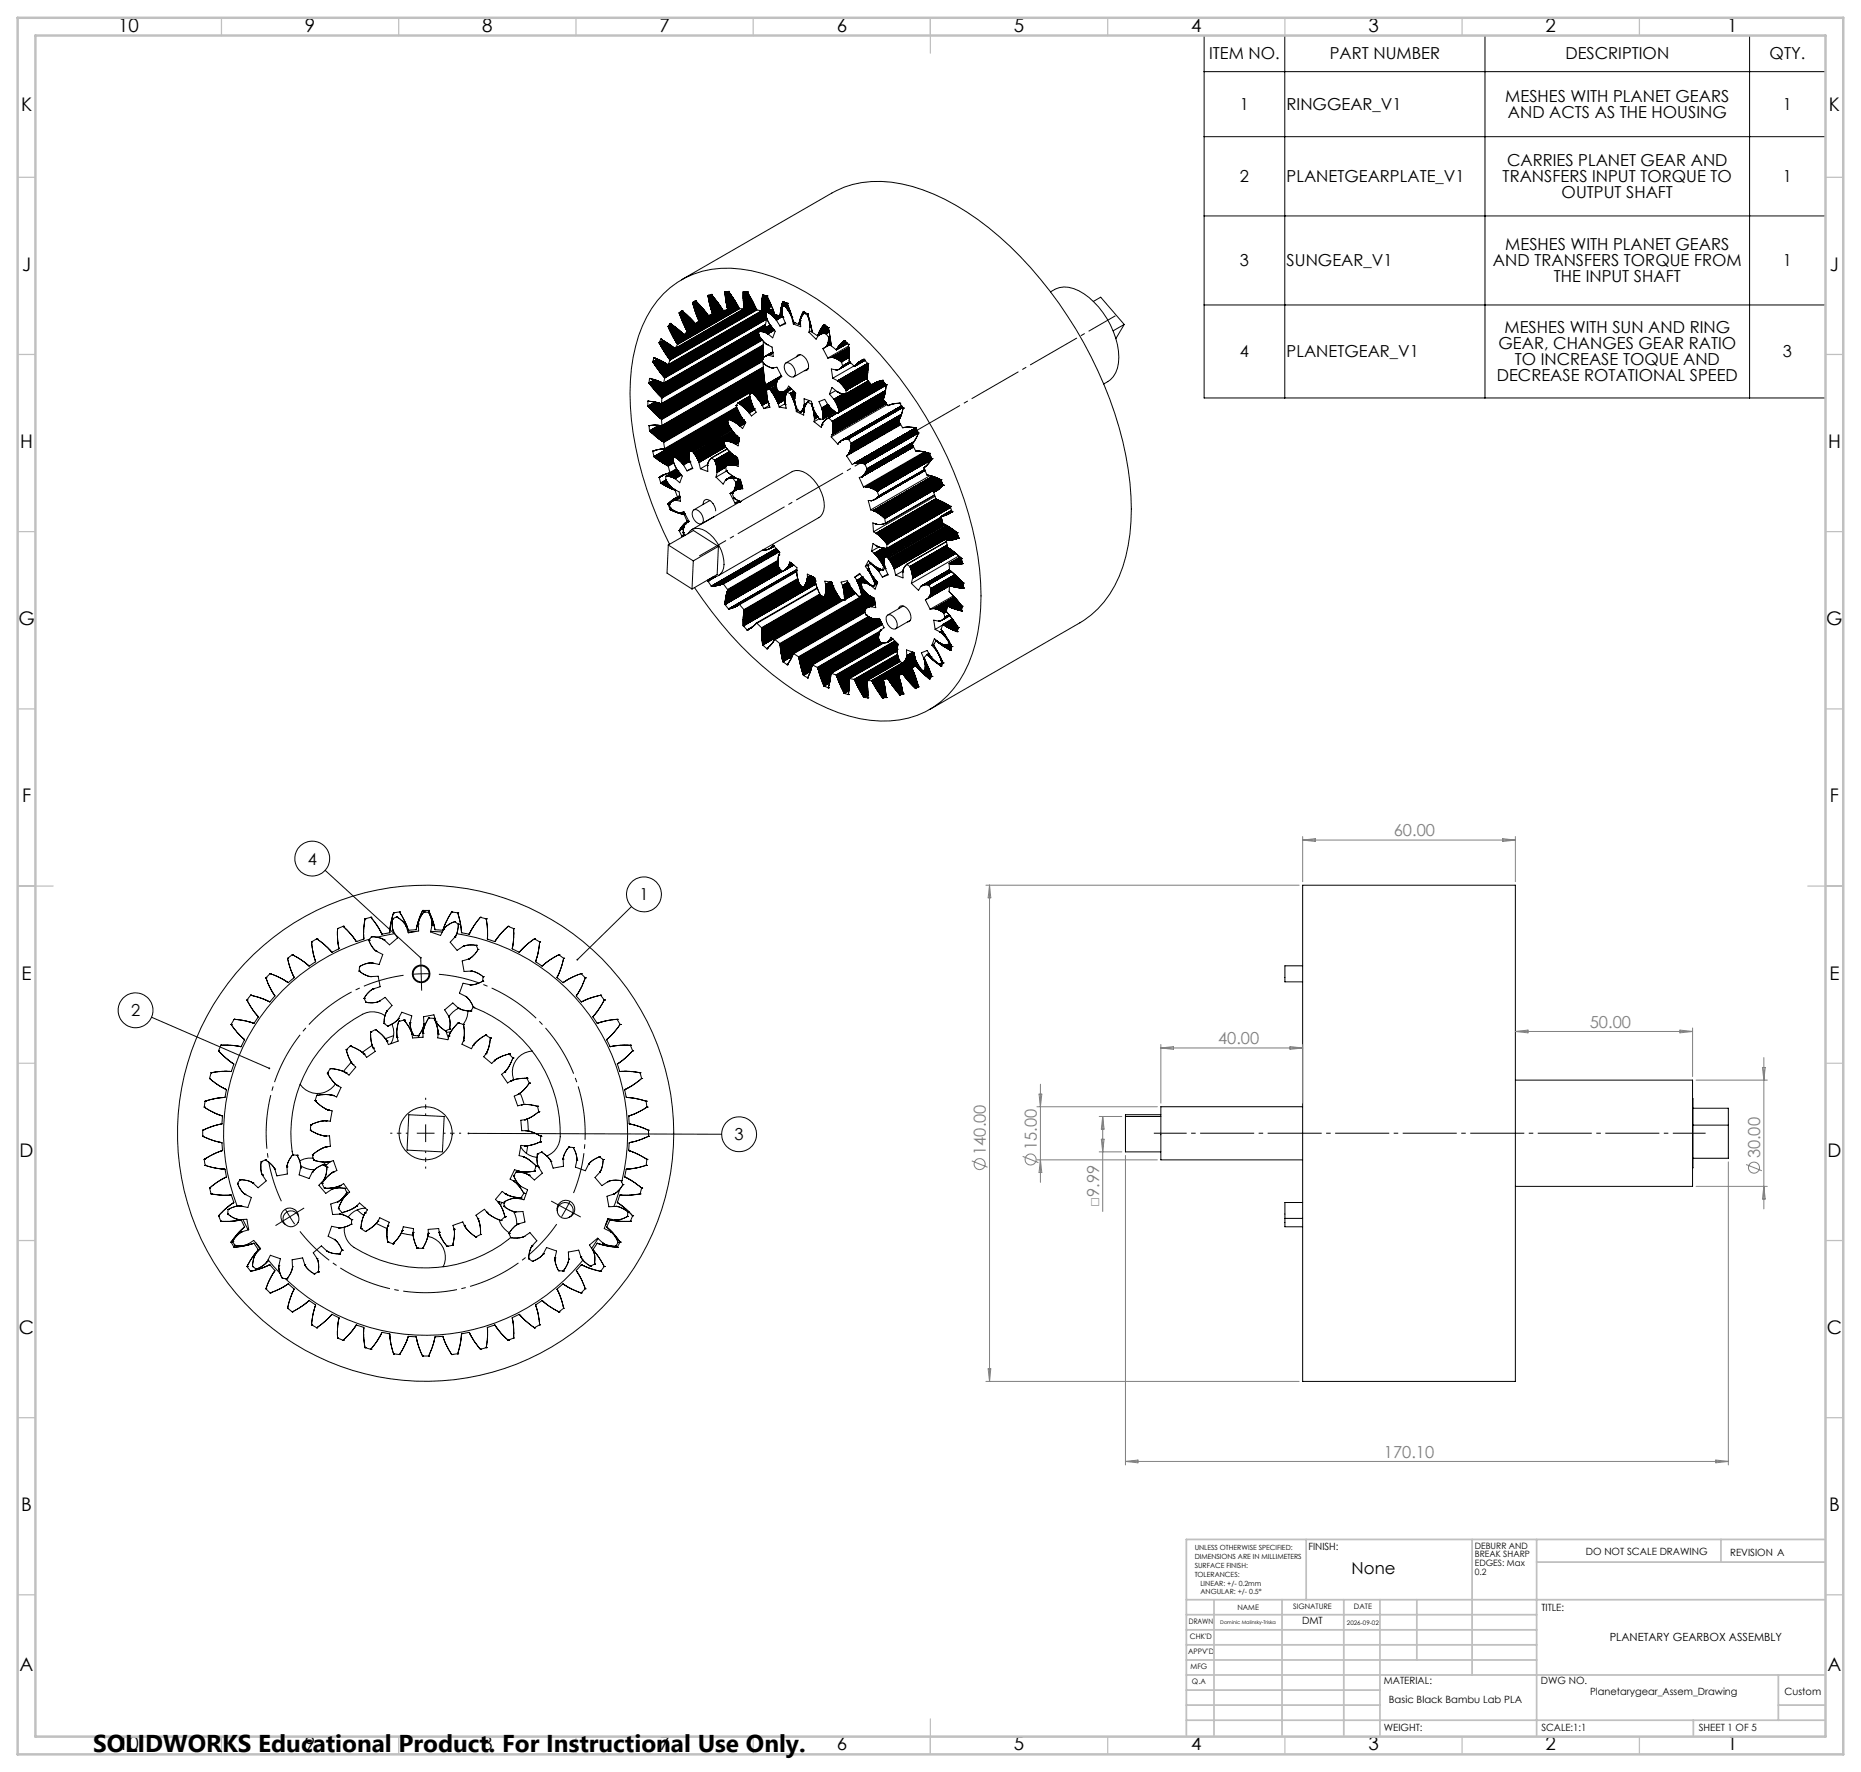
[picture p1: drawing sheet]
<svg xmlns="http://www.w3.org/2000/svg" width="525mm" height="500mm" viewBox="0 0 525 500" stroke-linecap="round" stroke-linejoin="round" font-family="sans-serif">
<defs><g id="words">
<text font-size="6.9" x="26.2" y="494.4">SOLIDWORKS Educational Product. For Instructional Use Only.</text>
<g font-size="5.3">
<text x="33.3" y="8.9">10</text>
<text x="86" y="8.9">9</text>
<text x="136" y="8.9">8</text>
<text x="186" y="8.9">7</text>
<text x="236" y="8.9">6</text>
<text x="286" y="8.9">5</text>
<text x="336" y="8.9">4</text>
<text x="386" y="8.9">3</text>
<text x="436" y="8.9">2</text>
<text x="487.3" y="8.9">1</text>
<text x="5.9" y="31.4">K</text>
<text x="515.9" y="31.4">K</text>
<text x="6.2" y="76.4">J</text>
<text x="516.2" y="76.4">J</text>
<text x="5.7" y="126.4">H</text>
<text x="515.7" y="126.4">H</text>
<text x="5.2" y="176.4">G</text>
<text x="515.2" y="176.4">G</text>
<text x="6.2" y="226.4">F</text>
<text x="516.2" y="226.4">F</text>
<text x="6.1" y="276.4">E</text>
<text x="516.1" y="276.4">E</text>
<text x="5.5" y="326.4">D</text>
<text x="515.5" y="326.4">D</text>
<text x="5.4" y="376.4">C</text>
<text x="515.4" y="376.4">C</text>
<text x="6" y="426.4">B</text>
<text x="516" y="426.4">B</text>
<text x="5.5" y="471.4">A</text>
<text x="515.5" y="471.4">A</text>
<text x="33.3" y="493.9">10</text>
<text x="86" y="493.9">9</text>
<text x="136" y="493.9">8</text>
<text x="186" y="493.9">7</text>
<text x="236" y="493.9">6</text>
<text x="286" y="493.9">5</text>
<text x="336" y="493.9">4</text>
<text x="386" y="493.9">3</text>
<text x="436" y="493.9">2</text>
<text x="487.3" y="493.9">1</text>
</g>
<g font-size="4.7">
<text x="341.1" y="16.8">ITEM NO.</text>
<text x="375.1" y="16.8">PART NUMBER</text>
<text x="441.6" y="16.8">DESCRIPTION</text>
<text x="499.2" y="16.8">QTY.</text>
<text x="424.7" y="28.8">MESHES WITH PLANET GEARS</text>
<text x="349.8" y="31.1">1</text>
<text x="363" y="31.1">RINGGEAR_V1</text>
<text x="425.4" y="33.3">AND ACTS AS THE HOUSING</text>
<text x="503" y="31.1">1</text>
<text x="425.2" y="46.9">CARRIES PLANET GEAR AND</text>
<text x="349.8" y="51.4">2</text>
<text x="363" y="51.4">PLANETGEARPLATE_V1</text>
<text x="423.9" y="51.4">TRANSFERS INPUT TORQUE TO</text>
<text x="503" y="51.4">1</text>
<text x="440.6" y="55.9">OUTPUT SHAFT</text>
<text x="424.7" y="70.6">MESHES WITH PLANET GEARS</text>
<text x="349.8" y="75.2">3</text>
<text x="363" y="75.2">SUNGEAR_V1</text>
<text x="421.2" y="75.2">AND TRANSFERS TORQUE FROM</text>
<text x="503" y="75.2">1</text>
<text x="438.4" y="79.7">THE INPUT SHAFT</text>
<text x="424.4" y="94.1">MESHES WITH SUN AND RING</text>
<text x="349.8" y="100.8">4</text>
<text x="363" y="100.8">PLANETGEAR_V1</text>
<text x="422.7" y="98.6">GEAR, CHANGES GEAR RATIO</text>
<text x="503" y="100.8">3</text>
<text x="422.3" y="107.6">DECREASE ROTATIONAL SPEED</text>
<text x="427.3" y="103.1">TO INCREASE TOQUE AND</text>
<text x="86.8" y="244">4</text>
<text x="180.4" y="254.1">1</text>
<text x="37" y="286.8">2</text>
<text x="207.2" y="321.7">3</text>
<text x="381.3" y="444">None</text>
</g>
<g font-size="4.7" fill="#808080">
<text x="393.2" y="236">60.00</text>
<text x="448.5" y="290">50.00</text>
<text x="343.6" y="294.7">40.00</text>
<text x="278.1" y="325.9" transform="rotate(-90 278.1 325.9)">140.00</text>
<text x="292.5" y="324.6" transform="rotate(-90 292.5 324.6)">15.00</text>
<text x="496.5" y="326.9" transform="rotate(-90 496.5 326.9)">30.00</text>
<text x="310.1" y="340.5" transform="rotate(-90 310.1 340.5)">□9.99</text>
<text x="390.4" y="411.3">170.10</text>
</g>
<text font-size="3.2" x="454.1" y="463.1">PLANETARY GEARBOX ASSEMBLY</text>
<g font-size="2.8">
<text x="369.1" y="437.3">FINISH:</text>
<text x="447.4" y="438.7">DO NOT SCALE DRAWING</text>
<text x="488.1" y="438.9">REVISION A</text>
<text x="434.8" y="454.7">TITLE:</text>
<text x="367.3" y="458.3">DMT</text>
<text x="390.4" y="475.3">MATERIAL:</text>
<text x="434.7" y="475.3">DWG NO.</text>
<text x="448.6" y="478.3">Planetarygear_Assem_Drawing</text>
<text x="503.5" y="478.3">Custom</text>
<text x="391.8" y="480.4">Basic Black Bambu Lab PLA</text>
<text x="390.4" y="488.3">WEIGHT:</text>
<text x="434.8" y="488.4">SCALE:1:1</text>
<text x="479.2" y="488.4">SHEET 1 OF 5</text>
</g>
<g font-size="2.5">
<text x="416.1" y="437">DEBURR AND</text>
<text x="416.1" y="439.4">BREAK SHARP</text>
<text x="416.1" y="441.9">EDGES: Max</text>
<text x="416.1" y="444.4">0.2</text>
</g>
<g font-size="2.1">
<text x="349.1" y="454.2">NAME</text>
<text x="364.8" y="454.1">SIGNATURE</text>
<text x="382" y="454.1">DATE</text>
<text x="335.4" y="458.3">DRAWN</text>
<text x="335.2" y="466.6">APPV'D</text>
<text x="335.7" y="462.5">CHK'D</text>
<text x="335.9" y="471">MFG</text>
<text x="336.3" y="475.2">Q.A</text>
</g>
<g font-size="2">
<text x="337" y="437.4">UNLESS OTHERWISE SPECIFIED:</text>
<text x="337" y="439.9">DIMENSIONS ARE IN MILLIMETERS</text>
<text x="337" y="442.4">SURFACE FINISH:</text>
<text x="337" y="444.9">TOLERANCES:</text>
<text x="338.7" y="447.4">LINEAR: +/- 0.2mm</text>
<text x="338.7" y="449.9">ANGULAR: +/- 0.5°</text>
</g>
<text font-size="1.8" x="380" y="458.5">2026-09-02</text>
<text font-size="1.4" x="344.3" y="458.3">Dominic Malinsky-Triska</text>
</g></defs>
<g fill="none" stroke="#000" stroke-width=".28">
<path d="M339.7 10h175.3v102.3h-175.3zM362.4 10v102.3M418.9 10v102.3M493.6 10v102.3M339.7 20.2h175.3M339.7 38.6h175.3M192.2 79l42.5-24.5a27.4 27.4 0 0 1 19.7-2.6 61.2 61.2 0 0 1 27.6 14.9 114.6 114.6 0 0 1 36.3 65.6 60.2 60.2 0 0 1-1.5 27.5 27.7 27.7 0 0 1-12.1 15.8l-42.4 24.5M339.7 60.9h175.3M185.9 96.7h.1M186 96.8l.1 .2M186.1 97l.2 .3M186.3 97.3v.1"/>
<path d="M186.3 97.4l.1 .2M186.4 95.7h.1M186.4 95.7l.7 .4M186.4 95.7l-.5 1M186.4 97.6l.1 .2M186.5 97.8l.1 .1M186.6 97.9l.1 .2M186.7 98.1l.1 .2M186.8 98.3l.1 .1M186.9 98.4l.1 .1M187 98.5l.1 .2M187.1 98.7l.1 .3"/>
<path d="M187.1 96.1l-1.2 .6M187.1 96.1l.4 .2M187.1 96.1l-1.1 .7M187.2 99l.1 .1M187.3 99.1l.1 .1M187.3 96.2l-1.2 .8M187.4 99.2l.1 .1M187.5 99.3l.1 .2M187.5 96.3l.2 .2M187.5 96.4l-1.3 .7M187.6 99.5v.1M187.6 99.6l.1 .1"/>
<path d="M187.7 99.7l.2 .2M187.7 96.5l-1.4 .8M187.7 96.5l.2 .1M187.9 99.9v.2M187.9 96.6l.2 .1M187.9 96.6l-1.6 .8M188.1 96.7l-1.7 .9M188.1 96.7l.1 .1M188.2 96.8l.7 .5M188.2 96.8l-1.7 1M188.4 96.9l-1.8 1M188.5 92.1h.1"/>
<path d="M188.5 92.1v.1M188.5 92.2l.1 .1M188.6 92.3l.2 .6M188.6 97l-1.9 1.1M188.8 92.9l.1 .1M188.8 97.1l-2 1.2M188.9 93v.2M188.9 97.2l-2 1.2M188.9 93.2l.1 .2M188.9 97.3l.3 .1M189 93.4l.1 .1M189.1 91.3h.1"/>
<path d="M189.1 91.3l-.6 .8M189.1 91.3l.5 .4M189.1 93.5l.1 .2M189.1 97.3l-2.1 1.2M189.2 93.7l.1 .1M189.2 97.4l.7 .6M189.2 97.4l-2.1 1.3M189.3 93.8l.6 1.3M189.4 97.6l-2.3 1.2M189.4 91.5l-.9 .6M189.5 91.6l-1 .6M189.5 97.7l-2.3 1.3"/>
<path d="M189.6 91.7l.4 .2M189.7 91.7l-1.1 .6M189.7 97.8l-2.4 1.3M189.8 97.9l-2.4 1.3M189.8 91.8l-1.2 .7M189.9 95.1l.1 .1M189.9 98l.4 .2M189.9 98l-2.4 1.3M190 95.2v.2M190 91.9l.5 .4M190 91.9l-1.3 .8M190 95.4l.2 .2"/>
<path d="M190 98l-2.4 1.5M190.1 98.1l-2.5 1.5M190.2 95.6l.1 .1M190.2 92l-1.4 .9M190.3 95.7v.1M190.3 98.2l.1 .2M190.3 98.3l-2.6 1.4M190.3 95.8l.1 .1M190.3 92.2l-1.4 .8M190.4 95.9l.2 .3M190.4 98.4l-2.6 1.4M190.5 98.3l-.1 .1"/>
<path d="M190.5 92.3l.5 .4M190.5 92.3l-1.6 .9M190.6 96.2v.1M190.6 96.3l.1 .1M190.6 92.4l-1.6 1M190.7 96.4v.1M190.7 96.5l.1 .1M190.8 96.6l.1 .1M190.8 92.5l-1.7 1M190.9 96.7v.1M190.9 96.8l.1 .1M191 92.7l.4 .3"/>
<path d="M191 92.6l-1.8 1.1M191 96.9v.1M191 97l.1 .1M191.1 97.1h.1M191.1 97.2l-.6 1.1M191.1 92.8l-1.8 1M191.1 97.1v.1M191.2 92.9l-1.9 1.1M191.4 93l.4 .3M191.4 93l-2 1.1M191.5 93.1l-2 1.2M191.6 88.3h.1"/>
<path d="M191.6 88.3l.9-.5-.9 .5M191.6 88.3l.1 .3M191.6 93.2l-2.1 1.2M191.7 88.6l.1 .1M191.8 88.7v.2M191.8 93.3l.2 .3M191.8 93.3l-2.2 1.3M191.8 88.9l.1 .2M191.9 89.1v.1M191.9 93.5l-2.2 1.2M191.9 89.2l.3 .6M192 93.6h.1"/>
<path d="M192 93.6l-2.2 1.2M192.1 93.6l.8 .8M192.1 93.6l-2.3 1.4M192.2 89.8v.1M192.2 89.9l.1 .2M192.2 93.7l-2.3 1.4M192.3 90.1l.1 .3M192.3 87.6h.1M192.3 87.6l.9 .7M192.3 87.6l-.7 .7M192.3 93.8l-2.3 1.4M192.4 90.4v.1"/>
<path d="M192.4 90.5l.3 .5M192.4 94l-2.4 1.4M192.5 94.1l-2.4 1.4M192.7 91v.1M192.7 94.2l-2.5 1.4M192.7 91.1l.1 .1M192.7 88l-1 .6M192.8 91.2v.1M192.8 94.2l-2.5 1.5M192.8 91.3l.1 .2M192.9 91.5v.1M192.9 88.1l-1.1 .6"/>
<path d="M192.9 94.3l-2.6 1.5M192.9 94.4h.1M192.9 91.6l.1 .1M192.9 94.4l.1 .1M192.9 94.4l-2.5 1.5M193 91.7v.1M193 88.2l-1.2 .7M193 91.8l.1 .2M193 94.4v.1M193.1 92v.1M193.1 92.1l.1 .1M193.1 88.3l-1.2 .8"/>
<path d="M193.2 88.3l.1 .1M193.2 92.2l.1 .1M193.3 92.3v.1M193.3 88.4l.1 .2M193.3 92.4l.1 .1M193.3 88.4l-1.4 .8M193.4 92.5v.1M193.4 88.6l1.3 1.2M193.4 92.6l.1 .1M193.4 88.6l-1.4 .8M193.5 92.7v.1M193.5 92.8l.1 .1"/>
<path d="M193.6 92.9v.1M193.6 88.7l-1.5 .9M193.6 93l.1 .1M193.7 93.1v.1M193.7 93.2l.1 .1M193.7 88.8l-1.5 1M193.8 93.3l.1 .1M193.8 93.5l-.8 .9M193.9 93.4l-.1 .1M193.9 88.9l-1.7 1M194 89.1l-1.7 1M194.1 89.2l-1.8 1"/>
<path d="M194.2 89.3l-1.8 1.1M194.3 89.4l-1.9 1.1M194.5 89.5l-2 1.2M194.6 89.6l-2 1.2M194.7 89.8l.1 .1M194.7 89.8l-2 1.2M194.8 89.9l.5 .5M194.8 89.9l-2.1 1.2M194.9 90l-2.1 1.2M195 90.1l-2.2 1.2M195.1 90.2l-2.2 1.3M195.2 90.3l-2.3 1.3"/>
<path d="M195.3 90.4l.1 .1M195.3 90.4l-2.3 1.3M195.4 85.4h.1M195.4 90.5l.1 .2M195.4 85.4v.2M195.4 90.5l-2.4 1.3M195.4 85.6l.1 .2M195.5 90.6l-2.4 1.4M195.5 85.8v.2M195.5 90.7l.5 .5M195.5 86l.1 .1M195.6 86.1l.1 .2"/>
<path d="M195.6 90.7l-2.5 1.4M195.7 86.3v.3M195.7 90.8l-2.5 1.4M195.7 86.6l.1 .2M195.7 90.9l-2.4 1.4M195.8 86.8v.2M195.8 87l.1 .1M195.8 91l-2.5 1.4M195.9 87.1v.2M195.9 91.1l-2.5 1.4M195.9 87.3l.1 .1M196 87.4v.2"/>
<path d="M196 91.2l-2.6 1.4M196 91.2h.1M196 91.2l.1 .1M196 87.6l.1 .1M196 91.2l-2.5 1.5M196.1 87.7v.2M196.1 91.3v.1M196.1 91.3l-2.6 1.5M196.1 87.9l.1 .3M196.2 84.9h.1M196.2 84.9l.3 .3M196.2 84.9l-.8 .5"/>
<path d="M196.2 88.2l.1 .1M196.2 91.3l-.1 .1M196.3 84.9l-.9 .5M196.3 88.3v.1M196.3 88.4l.1 .2M196.4 88.6v.1M196.4 85.1l-1 .5M196.4 88.7l.1 .1M196.5 88.8v.1M196.5 88.9l.1 .1M196.5 85.2l.2 .1M196.5 85.2l-1 .6"/>
<path d="M196.6 89v.2M196.6 89.2v.1M196.6 89.3l.1 .1M196.7 85.3l.1 .1M196.7 89.4v.1M196.7 85.3l-1.2 .7M196.7 89.5l.1 .3M196.8 85.4l.2 .3M196.8 85.4l-1.2 .7M196.8 89.8l.1 .1M196.9 89.9l.1 .1M196.9 85.6l-1.2 .7"/>
<path d="M197 90v.1M197 90.1v.1M197 85.7l.1 .1M197 90.2l.1 .1M197 85.7l-1.3 .8M197.1 90.3v.1M197.1 85.8l.2 .1M197.1 90.4l.1 .1M197.1 90.6l-.9 .7M197.1 85.8l-1.4 .8M197.2 90.5v.1M197.2 90.6h-.1"/>
<path d="M197.3 85.9l.1 .2M197.3 85.9l-1.5 .9M197.4 86.1l.1 .1M197.4 86.1l-1.6 .9M197.5 86.2l.1 .1M197.5 86.2l-1.6 .9M197.6 86.3l.3 .3M197.6 86.3l-1.7 1M197.7 86.4l-1.7 1M197.8 86.5l-1.8 1.1M197.9 86.6l.1 .2M197.9 86.6l-1.8 1.1"/>
<path d="M198 86.8l.2 .2M198 86.8l-1.9 1.1M198.1 86.9l-1.9 1.1M198.2 87l.1 .1M198.2 87l-2 1.2M198.3 87.1l.1 .1M198.3 87.1l-2 1.2M198.4 87.2l.2 .2M198.4 87.2l-2.1 1.2M198.5 87.3l-2.1 1.3M198.6 87.4v.1M198.6 87.4l-2.2 1.3"/>
<path d="M198.6 87.5l.2 .1M198.6 87.5l-2.1 1.3M198.8 87.6l.1 .2M198.8 87.6l-2.3 1.3M198.8 87.7l-2.2 1.3M198.9 87.8l.2 .2M198.9 87.8l-2.3 1.4M199 87.9l-2.4 1.4M199.1 88v.1M199.1 88l-2.4 1.4M199.1 88.1l.1 .1M199.1 88.1l-2.4 1.4"/>
<path d="M199.2 88.2l.1 .1M199.2 88.2l-2.4 1.4M199.3 88.3v.1M199.3 88.3l-2.5 1.4M199.3 88.4l.1 .1M199.3 88.4l-2.5 1.4M199.4 88.5l.1 .1M199.4 88.5l-2.5 1.4M199.5 88.6l-2.5 1.4M199.5 88.6l.1 .1M199.5 88.6l-2.5 1.5M199.6 88.7v.1"/>
<path d="M199.6 88.7l-2.6 1.5M199.6 88.8l.1 .1M199.6 88.8l-2.5 1.5M199.7 88.9h.1M199.7 88.9l-2.6 1.5M199.7 83.4h.1M199.7 83.4l.1 .4M199.7 88.9l.1 .1M199.8 83.8v.1M199.8 89v.1M199.8 89l-2.6 1.5M199.8 83.9l.1 .6"/>
<path d="M199.8 89.1l-2.6 1.5M199.9 84.6l.1 .2M199.9 84.5v.1M199.9 89l-.1 .1M199.9 89l-2.8 1.6M199.9 83.3l-.2 .1M200 84.8v.1M200 84.9v.2M200 85.1l.1 .3M200.1 85.4v.2M200.1 85.6l.2 .5M200.3 86.1v.1"/>
<path d="M200.3 86.2l.1 .3M200.4 86.5v.1M200.4 86.6v.2M200.4 86.8l.1 .1M200.5 86.9v.1M200.5 87l.1 .2M200.6 87.2v.2M200.6 87.4l.2 .4M200.6 83.1l-.9 .5M200.7 83.1h.1M200.7 83.1l.3 .4M200.7 83.1l-1 .3"/>
<path d="M200.8 87.8h.1M200.8 83.2l-1 .6M200.8 87.8l.1 .4M200.9 83.3l-1.1 .6M200.9 88.2l.1 .2M201 88.4v.1M201 88.6l-4.8 2.7M201 83.5l-1.2 .6M201 88.5v.1M201 83.5l.2 .2M201 88.6l-1.1 .4M201.1 83.6l-1.2 .7"/>
<path d="M201.2 83.7l.7 1M201.2 83.7l-1.3 .8M201.3 83.8l-1.4 .8M201.4 84l-1.4 .8M201.5 84.1l-1.5 .8M201.6 84.2l-1.6 .9M201.7 84.3l-1.6 .9M201.8 84.4l-1.7 1M201.9 84.5l-1.8 1.1M201.9 84.7l.1 .1M201.9 84.7l-1.7 1M202 84.8l.3 .4"/>
<path d="M202 84.8l-1.8 1M202.1 84.9l-1.9 1.1M202.2 85l-1.9 1.1M202.3 85.1l-2 1.1M202.3 85.2l.1 .1M202.4 85.2l-2.1 1.2M202.4 85.3l.2 .2M202.4 85.3l-2 1.2M202.5 85.4l-2.1 1.2M202.6 85.5l.2 .3M202.6 85.5l-2.2 1.3M202.7 85.6l-2.2 1.3"/>
<path d="M202.7 85.7l-2.2 1.3M202.8 85.8l.2 .3M202.8 85.8l-2.2 1.3M202.9 85.9l-2.3 1.3M203 86l-2.4 1.4M203 86.1l.5 .7M203 86.1l-2.3 1.4M203.1 86.2l-2.4 1.4M203.1 86.3l-2.4 1.4M203.2 86.4l-2.4 1.4M203.3 86.5l-2.5 1.5M203.3 86.6l-2.4 1.5 2.5-1.4"/>
<path d="M203.4 86.8l-2.5 1.4M203.5 86.8l.1 .1M203.5 86.8l-2.6 1.5M203.6 86.9v.1M203.6 86.9l-2.6 1.5M203.6 87l.1 .1M203.6 87l-2.6 1.5M203.6 87l-2.6 1.6M203.6 87l-7.5 4.4M203.7 87.1v.1M203.7 87.1l-10.1 5.8M203.7 87.2h.1"/>
<path d="M203.7 87.2l-10.1 5.8M203.8 87.2v.1M203.8 87.2l-10.1 5.9M203.8 87.3l.1 .1M203.8 87.3l-10.1 5.9M203.9 87.4l.2 .2M203.9 87.4l-10.2 5.8M203.9 87.5l-10.1 5.8M203.9 87.6l-10 5.8M204.1 87.6l-10.3 5.9M204.5 82.3h.1M204.5 82.3v.3"/>
<path d="M204.5 82.6v.1M204.5 82.7v.4M204.5 83.1l.1 .1M204.6 83.2v.2M204.6 83.4v.1M204.6 83.5v.2M204.6 83.7v.1M204.6 82.3l-.1 .1M204.6 83.8v.2M204.6 84l.1 .1M204.7 84.1v.2M204.7 84.3v.1"/>
<path d="M204.7 84.4v.2M204.7 84.6l.1 .3M204.8 84.9v.1M204.8 85v.1M204.8 85.1v.1M204.8 85.2l.1 .1M204.9 85.3v.2M204.9 85.5v.1M204.9 85.6v.1M204.9 85.7l.1 .1M205 85.8v.1M205 85.9v.2"/>
<path d="M205 82.3l-.5 .3M205 86.1v.1M205 86.2v.1M205 86.3l.1 .2M205.1 86.5v.1M205.1 86.6v.1M205.1 86.7l.1 .1M205.2 86.8v.1M205.2 86.9v.1M205.2 87v.1M205.2 87.1h.1M205.2 87.1l.1 .1"/>
<path d="M205.2 87.4h.1M205.2 87.4l-1.1 .2M205.2 87.4l-12.2 7M205.3 87.2v.1M205.3 87.3v.1M205.3 82.3l-.8 .4M205.5 82.2h.1M205.5 82.2l.1 .1M205.5 82.2l-1 .1M205.6 82.3l.1 .2M205.6 82.3l-1.1 .6M205.7 82.5l.2 .3"/>
<path d="M205.7 82.4l-1.2 .7M205.7 82.5l-1.1 .7M205.8 82.7l-1.2 .7M205.9 82.8l1.2 1.7M205.9 82.8l-1.3 .7M206 82.9l-1.4 .8M206.1 83l-1.5 .8M206.2 83.1l-1.6 .9M206.2 83.2l-1.5 .9M206.3 83.3l-1.6 1M206.4 83.4l-1.7 1M206.4 83.6l-1.7 1"/>
<path d="M206.5 83.7l-1.7 1M206.6 83.8l-1.8 1.1M206.7 83.9l-1.9 1.1M206.7 84l-1.9 1.1M206.8 84.1l-2 1.1M206.9 84.2l-2 1.1M206.9 84.3l-2 1.2M207 84.4l-2.1 1.2M207.1 84.5l.1 .1M207.1 84.5l-2.2 1.2M207.1 84.6l-2.1 1.2M207.2 84.6l.3 .5"/>
<path d="M207.2 84.7l-2.2 1.2M207.3 84.8l-2.3 1.3M207.3 84.9l-2.3 1.3M207.4 85l-2.4 1.3M207.4 85l-2.3 1.4M207.5 85.1l.1 .3M207.5 85.1l-2.4 1.4M207.5 85.2l-2.4 1.4M207.6 85.3l-2.5 1.4M207.6 85.4l.2 .2M207.6 85.4l-2.4 1.4M207.6 85.4l-2.4 1.5"/>
<path d="M207.7 85.5l-2.5 1.5M207.8 85.6v.1M207.8 85.6l-2.6 1.5M207.8 85.7l.2 .3M207.8 85.7l-2.6 1.4M207.8 85.7l-2.5 1.5M207.9 85.8l-2.6 1.5M207.9 85.9l-2.6 1.5M207.9 85.9l-14.9 8.6M207.9 85.9l-17.5 10.1M208 86v.1M208 86l-17.5 10.1"/>
<path d="M208 86.1l.1 .1M208 86.1l-17.4 10.1M208.1 86.2v.1M208.1 86.2l-17.5 10.1M208.1 86.3l.1 .2M208.1 86.3l-17.4 10.1M208.2 86.4l-17.5 10.1M208.2 86.5l.1 .1M208.2 86.5l-17.4 10.1M208.3 86.6l.1 .1M208.3 86.6l-17.4 10.1M208.4 86.7v.1"/>
<path d="M208.4 86.7l-17.5 10.1M208.4 86.8l.1 .1M208.4 86.8l-17.5 10M208.4 86.9l-17.4 10M208.5 86.9v.1M208.5 86.9l-17.5 10.1M208.5 87l.1 .1M208.5 87l-17.4 10.1M208.6 87.1h.1M208.6 87.1l-17.5 10M208.6 87.1l-17.5 10.1M209.7 82.5v1.8"/>
<path d="M209.7 84.3v.1M209.7 82.3h.1M209.7 84.4v.5M209.7 82.3l1.1 .1M209.7 82.3v.2M209.7 84.9v.1M209.7 85v.4M209.7 85.4l.1 .1M209.8 85.5v.2M209.8 85.7v.1M209.8 85.8v.2M209.8 86l.1 .3"/>
<path d="M209.9 86.3v.2M209.9 86.5v.1M209.9 86.6v.2M209.9 86.8v.1M209.9 87.1l-19.4 11.2M209.9 86.9h.1M209.9 86.9l.1 .1M210 87l-1.4 .1M210 82.3l-.3 .2M210.2 82.3l-.5 .3M210.4 82.3l-.7 .5M210.6 82.4l-.9 .5"/>
<path d="M210.8 82.4h.1M210.8 82.4l.2 .4M210.8 82.4l-1.1 .7M210.9 82.6l-1.2 .7M211 82.7l-1.3 .7M211 82.8l-1.3 .7M211 82.8l.2 .3M211.1 82.9l-1.4 .8M211.1 83l-1.4 .8M211.2 83.1l.3 .5M211.2 83.1l-1.5 .9M211.3 83.2l-1.6 .9"/>
<path d="M211.3 83.3l-1.6 1M211.4 83.4l-1.7 1M211.5 83.5l-1.8 1M211.5 83.6l.1 .1M211.5 83.6l-1.8 1M211.6 83.7l-1.9 1.1M211.6 83.7l.1 .2M211.6 83.8l-1.9 1.1M211.7 83.9l.1 .1M211.7 83.9l-2 1.1M211.7 84l-2 1.1M211.8 84l.2 .5"/>
<path d="M211.8 84.1l-2.1 1.2M211.8 84.2l-2.1 1.2M211.9 84.3l-2.1 1.2M211.9 84.4l-2.1 1.2M212 84.5l.1 .1M212 84.5l-2.2 1.2M212 84.5l-2.2 1.3M212.1 84.6l.3 .7M212.1 84.6l-2.3 1.3M212.1 84.7l-2.3 1.3M212.2 84.8l-2.4 1.4 2.4-1.3M212.3 85l-2.4 1.3"/>
<path d="M212.3 85l-2.4 1.4M212.3 85.1l-2.4 1.4M212.4 85.2l-2.5 1.4M212.4 85.2l-2.5 1.5M212.4 85.3l.1 .1M212.4 85.3l-2.5 1.5M212.5 85.4v.2M212.5 85.4l-2.6 1.5M212.5 85.6l.1 .1M212.5 85.5l-2.5 1.5M212.6 85.6l-22.2 12.8M212.6 85.7l.1 .1"/>
<path d="M212.6 85.7l-24.7 14.2M212.7 85.8v.1M212.7 85.8l-24.8 14.3M212.7 85.9l.1 .1M212.7 85.9l-24.7 14.3M212.8 86v.1M212.8 86l-24.7 14.3M212.8 86.1l.1 .2M212.8 86.1l-24.6 14.3M212.9 86.3v.1M212.9 86.3l-24.7 14.2M212.9 86.4l.1 .1"/>
<path d="M212.9 86.4l-24.6 14.2M213 86.5l.1 .3M213 86.5l-24.7 14.2M213 86.6l-24.6 14.2M213.1 86.6l-24.6 14.3M213.1 86.8l.1 .1M213.1 86.8l-24.5 14.1M213.2 86.9h.1M213.2 86.9l-24.6 14.1M213.2 86.9l.1 .1M213.2 86.9l-24.5 14.2M213.3 87v.1"/>
<path d="M213.3 87l-24.6 14.2M213.3 87.1v.1M213.3 87.1l-24.5 14.2M213.3 87.2l.1 .2M213.3 87.2l-24.5 14.1M213.4 87.3l-24.5 14.1M213.4 87.4l-24.5 14.1M213.4 87.4l.1 .1M213.4 87.4l-24.4 14.1M213.5 87.5l1.3 .2M213.5 87.5l-24.5 14.1M214 94.6h.1"/>
<path d="M214 94.6l.3 .3M214 94.6l-28.5 16.4M214 94.4l-28.6 16.5M214 94.2l-28.7 16.6M214 93.7l-28.9 16.8M214 94.1l-28.8 16.6M214 93.9l-28.9 16.7M214.1 93.6h.1M214.1 93.6l-.1 1M214.1 94.7l-28.5 16.4M214.1 93.6l-29.1 16.8M214.1 94.8l-28.4 16.4"/>
<path d="M214.2 93.5l-.1 .1M214.2 93.5h.4M214.2 94.8l-28.4 16.4M214.2 94.9l-28.4 16.4M214.3 94.9l.3 .5M214.3 95l-28.4 16.4M214.4 95.1l-28.4 16.4M214.5 95.2l-28.4 16.4M214.5 95.3l-28.3 16.4M214.6 93.5l.1 .1M214.6 95.4l-28.4 16.3M214.6 95.4l1.8 1.8"/>
<path d="M214.6 95.4l-28.3 16.4M214.7 95.5l-28.3 16.3M214.7 93.6h.2M214.7 95.6l-28.3 16.3M214.8 95.6l-28.3 16.4M214.8 87.7h.1M214.8 87.7l-26.3 15.2M214.8 95.7l-28.3 16.3M214.9 85.5v1.7M214.9 87.2v.2M214.9 93.6h.2M214.9 95.8l-28.3 16.3"/>
<path d="M214.9 85v.4M214.9 87.4v.3M214.9 85.4v.1M214.9 87.5l2.6-1.5-2.6 1.6M214.9 84.6v.3M214.9 84.9v.1M214.9 95.8l-28.2 16.4M215 84.4v.1M215 84.5l-.1 .1M215 95.9l-28.3 16.3M215 84.1v.1M215 84.2v.2"/>
<path d="M215.1 83.8v.2M215.1 84l-.1 .1M215.1 96l-28.4 16.3M215.1 93.6h.1M215.1 83.5v.2M215.1 83.7v.1M215.1 83.4v.1M215.2 83.2h.1M215.2 83.2l1.1 .3M215.2 83.2l-.1 .2M215.2 93.6l.4 .1M215.2 100l-29.9 17.2"/>
<path d="M215.2 99.8l-29.9 17.3M215.2 99.7l-30 17.4M215.2 99.6l-30.1 17.4M215.2 99.4l-30.2 17.5M215.2 99.3l-30.3 17.5M215.2 99.1l-30.4 17.6M215.2 99l-30.5 17.6M215.2 98.8l-30.6 17.7M215.2 98.6l-30.7 17.8M215.2 98.5l-30.8 17.8M215.3 98.3l-31 17.9M215.3 98.1l-31.2 18"/>
<path d="M215.3 97.9l-31.3 18M215.3 97.7l-31.4 18.1M215.3 97.6l-31.5 18.1M215.3 97.3l-28.7 16.5M215.3 97.4l-28.7 16.6M215.4 96.3l-.2 4.8M215.4 83.3l-.3 .1M215.5 83.3l-.4 .2M215.6 93.7h.1M215.7 83.3l-.6 .4M215.7 93.7l.1 .1M215.8 92.4l-30.9 17.9"/>
<path d="M215.8 93.8h.2M215.8 83.4l-.7 .4M215.8 92.2l-31 17.9M215.9 92l-31.2 18M215.9 91.8l-31.3 18.1M215.9 88.6h.1M215.9 91.6l-31.4 18.2M215.9 88.7l.2 .6M215.9 88.6l-29.3 16.9M216 91.5l-28.8 16.6M216 93.8v.1M216 83.4l-.9 .6"/>
<path d="M216 88.7l-29.3 16.9M216 88.8l-29.2 16.9M216 93.9h.1M216 89l-29.1 16.9M216 88.9l-29.2 16.9M216.1 89.2l-29.1 16.8M216.1 83.4l-1.1 .7M216.1 89.3l-29.1 16.8M216.1 93.9l.1 .1M216.1 89.3l.1 .2M216.1 89.4l-29 16.7M216.2 89.4l-29 16.8"/>
<path d="M216.2 94h.1M216.2 89.5l.1 .3M216.2 94l2-1.1-1.9 1.1M216.2 89.5l-29 16.8M216.2 88.3l-29.7 17.2M216.3 90.1l-28.8 16.6M216.3 97.2h.1M216.3 89.6l-29 16.7M216.3 90l-28.8 16.6M216.3 83.5l-1.3 .7M216.3 89.7l-28.9 16.7M216.3 83.5h.1"/>
<path d="M216.3 89.8l-.5 2.8M216.3 89.8l.9 1.9M216.3 83.5l.4 .8M216.3 94l.2 .1M216.3 89.9l-28.8 16.6M216.3 89.8l-28.9 16.7M216.4 97.2h.1M216.4 83.6l-1.4 .8M216.4 97.2l1.4 .7 .4 2.7-1.3-.3M216.4 83.7l-1.4 .8M216.4 88.1h.1M216.4 88.1l-.5 .5"/>
<path d="M216.5 88.1h.1M216.5 83.8l-1.6 .8M216.5 94.1h.1M216.5 83.9l-1.6 .9M216.5 94.1l.1 .1M216.5 84l-1.6 .9M216.6 88.1l.4 .3M216.6 94.2l1.8-1.1-1.8 1.1M216.6 94.2h.1M216.6 84.1l-1.7 .9M216.6 84.1l-1.7 1M216.7 84.3l.1 .1"/>
<path d="M216.7 84.3l-1.8 1M216.7 84.3l-1.8 1.1M216.8 84.4l.3 .7M216.8 84.4l-1.9 1.1M216.8 84.5l-1.9 1.1M216.9 84.6l-2 1.1M216.9 84.7l-2 1.2M216.9 87.6l-30.5 17.6M217 84.8l-2.1 1.2M217 87.4l-30.7 17.7M217 88.4l.2 .1M217 84.9l-2.1 1.2"/>
<path d="M217 85l-2.1 1.2M217 87.2l-30.8 17.8M217.1 85l-2.2 1.3M217.1 85.1l.1 .1M217.1 85.1l-2.2 1.3M217.1 87l-31 17.9M217.1 85.2l-2.2 1.3M217.2 85.2l.1 .3M217.2 88.5l.1 .2M217.2 85.3l-2.3 1.3M217.2 86.8l-31.1 18M217.2 85.3l-2.3 1.4"/>
<path d="M217.2 91.7l.1 .1M217.2 91.7l-3.1 1.9M217.2 85.4l-2.3 1.4M217.2 86.6l-31.3 18.1M217.3 91.8l-3.1 1.7M217.3 85.5l-2.4 1.4M217.3 85.5v.2M217.3 91.8v.1M217.3 91.8l-2.9 1.7M217.3 85.6l-2.4 1.4M217.3 86.4l-31.4 18.2M217.3 85.7l.1 .1"/>
<path d="M217.3 91.9h.1M217.3 88.7l.2 .1M217.3 85.7l-2.4 1.4M217.4 91.9h.1M217.4 91.9l-2.8 1.6M217.4 85.7l-2.5 1.5M217.4 85.8l.1 .2M217.4 92h.1M217.4 91.9v.1M217.4 92l-2.7 1.6M217.4 85.8l-2.5 1.4M217.5 92h.1"/>
<path d="M217.5 92l1.2 1.5-.7 1.8-1.4-1.1M217.5 85.9l-2.6 1.5M217.5 86l.1 .1M217.5 92l-2.6 1.6M217.5 88.8l.3 .2M217.6 86.1l.4 1M217.6 86.1l-2.7 1.5M217.6 92.1l-2.5 1.5M217.6 86.2l-2.7 1.5M217.6 92.2l-2.4 1.4M217.7 92.3l-2.4 1.3M217.8 92.4l-2.3 1.3"/>
<path d="M217.8 89l.3 .3M217.8 92.4l-2.2 1.3M217.9 92.5l-2.2 1.2M217.9 92.6l-2.1 1.2M218 87.1l.3 .8M218 87.1l-1.6 1M218 99.4l-1.6 .9M218 99.3l-1.7 1.1M218 99.3l-1.8 1.1M218 92.6l-2 1.2M218 99.6l-1.1 .7M218 99.6l-1.2 .7"/>
<path d="M218 99.5l-1.3 .8 1.3-.7M218 99.5l-1.3 .8M218 99.5l-1.4 .8M218 99.4l-1.5 .9M218 87.2l-1.5 .9M218.1 87.3l-1.5 .8M218.1 92.7l-2.1 1.2M218.1 89.3l.5 .5M218.1 87.5l-1.3 .8M218.1 92.8l-2 1.1M218.2 87.7l-1.2 .7M218.3 87.9l.1 .4"/>
<path d="M218.3 93l-1.9 1.1 1.9-1.1M218.3 87.9l-1.1 .6M218.3 88.1l-1 .6M218.3 93l-1.8 1.1M218.4 93.1l-1.9 1M218.4 88.3v.1M218.4 88.3l-.9 .5M218.4 88.4l.1 .2M218.4 88.4l-.7 .5M218.5 88.6l1.6 .6M218.5 88.6l-.7 .4M218.6 89.8l.1 .1"/>
<path d="M218.7 89.9l.1 .1M218.7 88.7l-.8 .5M218.8 90l.1 .1M218.9 90.1h.1M218.9 90.1v.1M218.9 88.8l-.8 .5M218.9 90.2l.1 .1M219 90.3h.1M219 90.3l1 1.7M219.1 88.9l-.9 .5M219.3 88.9l-1 .6M219.5 89l-1.1 .6"/>
<path d="M219.6 89l-1.1 .7M219.8 89.1l-1.2 .7M219.9 89.2l-1.2 .7M220.1 89.2l-1.3 .8M220.1 88.7v.5M220.1 89.1l.6-.3-.6 .4M220.1 88.3v.3M220.1 88.6v.1M220.2 88v.2M220.2 88.2l-.1 .1M220.2 87.7v.2M220.2 87.9v.1"/>
<path d="M220.2 87.5v.1M220.2 87.6v.1M220.3 87.3v.1M220.3 87.4l-.1 .1M220.3 87.1v.1M220.3 87.2v.1M220.3 87v.1M220.4 86.7v.1M220.4 86.8l-.1 .2M220.5 86.4l-.1 .3M220.5 86.1v.2M220.5 86.3v.1"/>
<path d="M220.6 86l-.1 .1M220.6 87.5l-.4 .2M220.6 85.9v.1M220.6 87.4v.7M220.6 88.1v.2M220.6 87.4l-.4 .2M220.6 86.8l-.3 .2M220.6 86.9l-.3 .2M220.6 87l-.3 .2M220.6 87.1l-.3 .2M220.6 87.2l-.3 .2M220.6 87.3l-.4 .2"/>
<path d="M220.6 87.6l-.4 .2M220.6 87.7l-.4 .2M220.6 87.8l-.4 .2M220.6 87.8l-.4 .3M220.6 88l-.4 .2M220.6 88l-.5 .3M220.6 88.1l-.5 .3M220.6 88.2l-.5 .2M220.6 85.8v.1M220.6 88.4l.1 .2M220.6 88.3v.1M220.6 86.6l-.2 .1"/>
<path d="M220.6 86.7l-.2 .1M220.6 88.3l-.5 .3M220.6 88.4l-.5 .3M220.6 88.5l-.5 .3M220.7 86.4h.1M220.7 85.6l-.1 .2M220.7 88.7v.1M220.7 88.6v.1M220.7 86.4l-.1 1M220.7 86.4h.8M220.7 86.4l-.3 .2M220.7 88.6l-.6 .3"/>
<path d="M220.7 88.7l-.6 .3M220.7 85.5v.1M220.7 88.9l-.6 .3M220.7 88.8v.1M220.7 89l.1 .2M220.7 88.9v.1M220.7 89l-1.8 1.1M220.7 88.9l-1.9 1.1M220.8 85.4l-.1 .1M220.8 89.2h.1M220.8 89.2l-1.8 1M220.8 89.2l-1.9 1"/>
<path d="M220.8 89.1l-1.9 1M220.8 89.2l.1 .3M220.8 85.2v.2M220.8 89.3v.1M220.8 89.2l-1.8 1.1M220.8 89.3l-1.8 1M220.8 85.1h.1M220.8 85.1l1.2 .5M220.8 85.1v.1M220.9 89.5h.1M220.9 89.5l.8 1.8-1.7 .7M220.9 85.1h-.1"/>
<path d="M221 85.1l-.2 .1M221.1 85.2l-.3 .2M221.2 85.2l-.5 .3M221.3 85.3l-.6 .3M221.4 85.3l-.8 .5M221.5 86.4h.1M221.5 86.4l.1 .1M221.5 85.4l-.9 .5M221.5 91.1l-1.5 .9M221.6 86.5l.2 .3M221.6 85.4l-1 .6M221.7 85.4l-1.2 .7"/>
<path d="M221.8 86.8l.1 .2M221.8 85.5l-1.3 .8M221.9 87l.3 .4M221.9 85.6l-1.4 .8M222 85.6l-1.3 .8M222 85.6h.1M222 85.6l.7 1.6M222.2 87.4l.2 .2M222.2 86l-.7 .4M222.3 86.2l-.7 .3M222.4 87.6l.1 .2M222.4 86.4l-.6 .4"/>
<path d="M222.5 87.8l.1 .2M222.5 86.7l-.6 .3M222.6 86.9l-.5 .3M222.6 88l.1 .2M222.7 87.2l.2 .6M222.7 87.1l-.5 .3M222.7 88.2l.1 .1M222.7 87.4l-.3 .2M222.8 88.3l.1 .2M222.8 87.6l-.3 .2M222.9 87.8l.2 .6M222.9 88.5l.2 .4"/>
<path d="M222.9 87.8l-.3 .2M223 88l-.3 .2M223 88.2l-.2 .1M223.1 88.4v.1M223.1 88.9v.1M223.1 88.3l-.2 .2M223.1 88.5l.1 .3M223.1 89l.1 .1M223.1 88.5l-.1 .1M223.2 89.1l.1 .2M223.2 88.7l-.2 .1M223.2 88.8l.1 .1"/>
<path d="M223.2 88.8l-.1 .1M223.3 88.9v.3M223.3 89.3v.1M223.3 88.9l-.2 .1M223.3 89.4v.1M223.3 89.5l.1 .1M223.3 89l-.1 .1M223.3 89.6h.1M223.3 89.2l.1 .2M223.3 89.2h-.1M223.4 89.6h.1M223.4 89.6l.4 1.8"/>
<path d="M223.4 89.3h-.1M223.4 89.4v.1M223.4 89.3l-.1 .1M223.4 89.4l-.1 .1M223.4 89.5l.4 1.3 1.6 .8M223.4 89.5l-.1 .1M223.5 89.5l-.1 .1M224.3 91.1l-.5 .3M225.4 91.3v.1M225.4 91.4v.2M225.5 91.1v.1M225.5 91.2l-.1 .1"/>
<path d="M225.5 91v.1M225.5 90.9v.1M225.5 90.7v.1M225.5 90.8v.1M225.5 90.8l.3-.1-.3 .2M225.6 90.6l-.1 .1M225.6 90.5v.1M225.6 90.6h.1M225.6 90.4v.1M225.7 90.2v.1M225.7 90.3l-.1 .1M225.7 90.1v.1"/>
<path d="M225.7 90v.1M225.8 90.5h.1M225.8 90.5l.1 1.7-2.1-.8M225.8 90.5l-.2 .1M225.8 89.8l-.1 .2M225.8 90.2v.3M225.8 90.4l-.2 .1M225.8 90.2l-.1 .1M225.8 90.3l-.2 .1M225.8 90.6l-.3 .1M225.8 90.8l-.3 .2M225.8 90.8l-.3 .3"/>
<path d="M225.8 90.9l-.3 .2M225.8 91l-.3 .2M225.8 91.1l-.4 .2M225.8 91.2l-.4 .2M225.8 91.2l-.4 .3M225.8 89.8h.1M225.8 90.1v.1M225.8 91.3l-.4 .3M225.8 90v.1M225.8 90.1l-.1 .1M225.8 90l-.1 .1M225.9 89.9l-.2 .1"/>
<path d="M225.9 89.8l-.1 .2M225.9 89.9h-.1M226 89.8h-.1M226 89.8h-.2M226 89.6v.2M226 89.6l-.2 .2M226 89.5l-.1 .1M226.1 89l-.3 .8M226.1 89.4l-.2 .1M226.1 89.3l-.1 .1M226.2 88.9l-.1 .1M226.2 89.2l-.2 .1"/>
<path d="M226.2 88.7v.2M226.3 88.6l-.1 .1M226.3 89l-.3 .6M226.3 89.1l-.3 .1M226.3 88.5v.1M226.4 88.9l-.1 .1M226.4 88.9l-.3 .2M226.4 88.4l-.1 .1M226.4 88.3v.1M226.5 88.2l-.1 .1M226.5 88.8l-.4 .2M226.6 88.1l-.1 .1"/>
<path d="M226.6 87.9v.2M226.6 87.9h.1M226.7 87.9h.1M226.7 87.9l1.1 .7M226.7 87.9h-.1M226.7 88.6l-.5 .3M226.7 88l-.1 .1M226.8 88l-.3 .2M226.9 88l-.5 .3M226.9 88.4l-.7 .4M226.9 88.4h.1M226.9 88.4l-.5 .5"/>
<path d="M226.9 88.4l.9 .6M226.9 88.4l.3-.2-1 .5M226.9 88.1l-.5 .3M227 88.1l-.7 .4M227.1 88.1l-.8 .5M227.8 88.6h.1M227.8 89h.1M227.8 88.6l.3 .8M227.8 89l.1 .2M227.9 89.2l.1 .2M228 89.4l.1 .3M228 89.1l-.1 .1"/>
<path d="M228.1 89.4l.1 .5M228.1 89.7l.1 .5M228.1 89.4h-.1M228.2 89.6l-.1 .1M228.2 90.2l.1 .2M228.2 93.7l2 2 .7-1M228.2 89.9l.2 .5M228.2 89.9h-.1M228.3 90.4v.2M228.3 90.6l.2 .7M228.3 90.1l-.1 .1M228.4 90.4l.3 1.1"/>
<path d="M228.4 90.3l-.1 .1M228.4 90.5l-.1 .1M228.5 91.3v.1M228.5 91.6v.1M228.5 91.4v.2M228.5 90.7l-.1 .1M228.5 92.3h.1M228.5 91.7v.7M228.5 92.4l-.3 1.3M228.5 90.9l-.1 .1M228.6 91.1h-.2M228.6 91.2l-.1 .1"/>
<path d="M228.6 91.3l-.1 .1M228.7 91.5l.1 .4M228.7 91.5l-.2 .1M228.7 91.6l-.2 .1M228.7 91.7l-.2 .1M228.7 91.8l-.2 .1M228.8 91.9v.1M228.8 91.9l-.3 .1M228.8 91.9l-.3 .2M228.8 92v.1M228.8 92.1l.2 1.2M228.8 92l-.3 .2"/>
<path d="M228.8 92.1l-.3 .2M228.8 92.2l-.3 .2M229 93.3l.1 .5 1.6 1M229 93.3l-.8 .4M230.7 94.7h.1M230.7 94.7v.1M230.8 94.6h.1M230.8 94.6l-.1 .1M230.8 94.7l-.1 .1M230.8 94.4h.1M230.8 94.4v.2M230.9 94.7h.1"/>
<path d="M230.9 94.7h-.2M230.9 94.6h.1M230.9 94.6l-.2 .1M231.1 93.8l-.3 .6M231.1 93.7v.1M231.1 94.4l-.2 .2M231.2 93.5l-.1 .2M231.2 93.4v.1M231.3 93.3l-.1 .1M231.4 93.2l-.1 .1M231.4 94.3l-.3 .1M231.4 93.2l1.8-1-1.9 1.1"/>
<path d="M231.4 93.1v.1M231.4 93.1h.1M231.5 93l-.1 .1M231.5 92.9v.1M231.6 92.8l-.1 .1M231.6 92.8l1.4-.8-1.5 .9M231.6 92.7v.1M231.7 92.6l-.1 .1M231.7 92.5v.1M231.8 94.2l-.4 .1M231.8 92.5h-.1M231.9 94.1h.3"/>
<path d="M231.9 94.1l-.1 .1M231.9 94.1l1.9-1-1.7 1M232 92.3l-.2 .2M232 92.2v.1M232.1 92.1l-.1 .1M232.1 92.1l.6-.3-.7 .4M232.1 92v.1M232.2 98.4l1.3 2.6M232.3 91.8l-.2 .2M232.3 94.1h-.1M232.3 94.1h.2M232.4 91.6h.1"/>
<path d="M232.4 91.6l1.2 .9M232.4 91.6l-.1 .2M232.5 94.1h.2M232.5 91.6l-.2 .1M232.6 91.7l-.3 .1M232.6 91.7l-.4 .2M232.6 91.7l-.5 .3M232.7 94.1h.3M232.7 91.8l-.7 .5M232.8 91.8l-.9 .6M232.8 91.9l-1 .6M232.9 91.9l-1.2 .6"/>
<path d="M232.9 91.9l-1.2 .7M232.9 92l-1.3 .7M233 94.2h.1M233 94.2l.8 1M233.1 97.8l-.9 .6M233.1 92l-1.6 1M233.1 97.7h.1M233.1 92.1l-1.7 1M233.2 97.7h.1M233.2 92.1l-1.8 1M233.2 97.6l-.1 .1M233.3 97.5l-.1 .1"/>
<path d="M233.3 97.5l1.1-.6-1.1 .7M233.3 92.2l-2.1 1.2M233.3 97.4v.1M233.4 97.3l-.1 .1M233.4 92.3l-2.2 1.2M233.4 97.3h.1M233.4 97.3l1-.6-1 .6M233.4 92.3l-2.3 1.3M233.5 97.2l-.1 .1M233.5 92.4l-2.4 1.3M233.5 92.4l-2.4 1.4M233.5 97v.2"/>
<path d="M233.6 92.4l-2.6 1.5M233.6 92.5h.1M233.6 92.5l-2.7 1.7M233.6 92.5l.1 .4M233.6 96.5l-.1 .5M233.6 92.5l-2.6 1.5M233.7 96.2v.2M233.7 96.4l-.1 .1M233.7 92.7l-2.8 1.6M233.7 92.7l-2.9 1.7M233.7 92.9l.2 .7M233.7 96v.2"/>
<path d="M233.7 92.8l-2.9 1.6M233.7 92.8l-2.9 1.7M233.7 92.9l-2.9 1.7M233.8 95.2h.1M233.8 95.2v.6M233.8 95.8l-.1 .2M233.8 93l-2 1.2M233.8 93l-2.1 1.2M233.8 93l-2.2 1.2M233.8 92.9l-2.6 1.5M233.8 92.9l-2.4 1.4M233.8 92.9l-2.7 1.5"/>
<path d="M233.8 92.9l-3 1.7M233.8 93.2l-1.6 .9M233.8 93.4l-1.3 .7M233.8 93.2l-1.5 .9M233.9 93.5l-1.2 .6M233.9 93.6l.3 2.1M233.9 93.6l-.9 .6M233.9 93.6l-1 .5M233.9 93.6l-.9 .5M234.1 94.9l-.3 .3M234.1 95l-.3 .2M234.2 95.1l-.4 .2"/>
<path d="M234.2 95.3l-.4 .3M234.2 95.5l-.4 .3M234.2 95.7l.1 .1M234.2 95.7l-.5 .3M234.3 95.8v.3M234.3 95.9l-.6 .3M234.3 96l-.6 .4M234.3 96.1l.1 .4M234.3 96.1l-.7 .4M234.3 96.2l-.7 .5M234.3 96.4l-.7 .4M234.4 96.5v.3"/>
<path d="M234.4 96.8v.2M234.4 96.5l-.9 .5M234.4 96.6l-.9 .5M234.4 96.7l-.9 .5M234.4 96.8l-1.1 .6M234.4 97v.5l1.5 1.2M234.4 97l-1.2 .6M234.4 97l-1.2 .7M234.4 97l-1.3 .7M234.4 97.1l-2.2 1.3M236 98.7h-.1M236 98.5v.1"/>
<path d="M236 98.6v.1M236 98.6l3-1.7-3 1.7M236.1 98.5h-.1M236.1 98.4l2.8-1.6-2.8 1.7M236.2 98.3l2.7-1.5-2.8 1.6M236.3 98.2l-.2 .3M236.3 98.1v.1M236.3 98.1l2.5-1.4-2.5 1.4M236.4 98l2.4-1.4zM236.5 97.8l-.2 .3M236.5 97.8l2.2-1.2-2.2 1.2M236.6 97.7l-.1 .1"/>
<path d="M236.6 97.6v.1M236.7 97.6h-.1M236.7 97.6l1.9-1.1-2 1.1M236.7 97.5v.1M236.8 97.4l-.1 .1M236.8 97.4l1.7-.9-1.8 1M236.9 97.4h-.1M237 97.2l1.4-.8-1.5 .9M237.2 97l-.3 .4M237.4 96.8l-.2 .2M237.5 96.7l-.1 .1M237.6 96.6l-.1 .1"/>
<path d="M237.7 96.5l-.1 .1M237.8 96.4l-.1 .1M238.2 96.1h.1M238.2 96.1l1.1 1.1M238.2 96.1l-.4 .3M238.2 96.1l-.1 .1M238.2 96.2l-.3 .2M238.2 96.2l-.4 .2M238.3 96.2l-.6 .3M238.3 96.2l-.7 .4M238.3 96.2l-.8 .5M238.3 96.2l-.9 .6"/>
<path d="M238.3 96.3l-1 .6M238.4 96.3l-1.2 .7M238.4 96.4l-1.3 .8M238.5 96.4l-1.6 1M238.6 96.5l-2 1.2M239.1 97l-3.2 1.7M239.1 96.9l-3.1 1.8M239.3 97.2h.1M239.3 97.2l.2 1M239.4 97.7l-5.9 3.3M239.5 98.2v.2M239.5 98.4v.1"/>
<path d="M239.5 98.2l-4.7 2.6M239.5 98.4l-4.4 2.5M239.5 98.3l-4.4 2.6M239.5 98.3l-4.5 2.6M239.5 98.1l-4.8 2.7M239.5 98.5v.2M239.5 98.7l.1 .9M239.5 98.7l-4 2.3M239.5 98.6l-4.1 2.4M239.5 98.5l-4.2 2.5M239.5 98.5l-4.3 2.4M239.5 99.1l-3.6 2.1"/>
<path d="M239.5 99l-3.7 2.1M239.5 98.9l-3.8 2.2M239.6 99.6v2.3l1.5 1.5M239.6 99.7l-3.2 1.8M239.6 99.5l-3.3 1.9M239.6 99.3l-3.5 2M239.6 99.9l-3 1.7M296.4 82.3a7 7 0 0 1 7.9-.3 22.7 22.7 0 0 1 11.2 20.4 6.8 6.8 0 0 1-4.1 5.9M308.4 85.1l2.1-1.2 6.6 7.7M317.1 91.6l-3.1 1.8M317.1 91.6l-2.3 4M339.7 86h175.3"/>
<path d="M182.8 113.2h.1M182.8 114.6h.1M182.8 113.2v1.4M182.8 114.6l.5 .6M182.8 113.2l2 .3M183.1 108.1h.1M183.1 108.1l.1 .2M183.2 106.8h.1M183.2 106.8l1.5 .3M183.2 106.8l-.1 1.3M183.2 108.3l.2 .1M183.3 115.2l.3 .3"/>
<path d="M183.4 108.4l.1 .2M183.5 108.6l.2 .3M183.6 115.5l.1 .1M183.7 108.9l.1 .1M183.7 115.6l.1 .1M183.8 115.7l.1 .1M183.8 109l.2 .3M183.9 115.8l.1 .1M184 109.3l.1 .1M184 115.9l.1 .2M184.1 102.1h.1M184.1 109.4l.3 .3"/>
<path d="M184.1 116.1l.7 .6M184.2 102.1l.1 .2M184.3 102.3l.2 .3M184.4 109.7l.1 .1M184.5 100.9h.1M184.5 100.9l-.4 1.2M184.5 109.8l.1 .1M184.5 100.9l1.1 .5M184.5 102.6l.1 .2M184.6 109.9l.2 .2M184.6 102.8l.1 .1M184.7 107.1l.3 .2"/>
<path d="M184.7 107.1l-1.6 1M184.7 102.9l.2 .3M184.7 107.2l-1.6 .9M184.8 110.1l.1 .2M184.8 113.5l1.1 .2M184.8 116.7l.1 .1M184.8 113.5l-2 1.1M184.9 110.3l.2 .2M184.9 113.5l-2.1 1.2M184.9 116.8l.1 .1M184.9 103.2l.1 .2M185 103.4l.4 .5"/>
<path d="M185 107.3l.9 .3M185 113.5h.1M185 116.9l.1 .1M185 107.3l-1.8 1M185.1 110.5v.1M185.1 117l.2 .1M185.1 110.6l.4 .4M185.1 113.5l-2.1 1.3M185.2 107.4l-1.8 1M185.3 113.6h.1M185.3 117.1v.1M185.3 117.2l.2 .1"/>
<path d="M185.4 103.9l.1 .2M185.4 113.6l-2.3 1.3M185.5 117.3v.1M185.5 101.3l-1.4 .8M185.5 107.4l-2 1.2M185.5 104.1l.1 .1M185.5 111l.1 .1M185.5 117.4h.1M185.5 101.4l-1.3 .7M185.6 101.4l.6 .2M185.6 104.2l.1 .1M185.6 111.1l.1 .1"/>
<path d="M185.6 117.4l.1 .2M185.7 111.2h.1M185.7 113.6l-2.5 1.4M185.7 104.3l.1 .2M185.7 117.6h.1M185.7 107.5l-2.1 1.2M185.7 101.5l-1.4 .8M185.8 104.5l.1 .1M185.8 111.2v.1M185.8 117.6l.1 .1M185.8 104.5l31.5-18.2-.4 1.5-30.5 17.5M185.8 111.3l.5 .5"/>
<path d="M185.9 104.6v.1M185.9 113.7l.4 .1M185.9 117.7h.1M185.9 113.7l-2.6 1.5M185.9 107.6l.2 .1M185.9 107.6l-2.2 1.3M185.9 104.7l.2 .1M185.9 117.7l.3 .2M185.9 101.5l-1.5 1M186 113.8l-2.6 1.5M186.1 104.8l.1 .2M186.1 107.7l.4 .2"/>
<path d="M186.1 107.7l-2.3 1.3M186.2 101.6l.2 .1M186.2 117.9v.1M186.2 105l.1 .1M186.2 101.6l-1.7 1M186.2 118h.1M186.3 105.1l.1 .2M186.3 111.8h.1M186.3 113.8l.2 .2M186.3 118l.1 .1M186.3 107.8l-2.4 1.4M186.3 113.8l-2.7 1.7"/>
<path d="M186.4 101.7l.4 .3M186.4 111.8v.1M186.4 118.1v.1M186.4 101.7l-1.8 1.1M186.4 111.9l.1 .1M186.4 105.3l.2 .2M186.4 118.2h.1M186.5 107.9l.7 .2M186.5 118.2h.1M186.5 107.9l-2.5 1.4M186.5 112l.1 .1M186.5 114h.1"/>
<path d="M186.5 118.2l.1 .1M186.5 114l-2.8 1.6M186.6 101.9l-1.9 1M186.6 105.5l.1 .1M186.6 112.1l.1 .1M186.6 113.8v.2M186.6 118.3v.1M186.6 118.4l.1 1.7M186.7 112.2h.1M186.7 105.6l.1 .1M186.7 108l-2.6 1.4M186.7 112.2v.1"/>
<path d="M186.7 112.3l-.1 1.5M186.8 105.7v.1M186.8 102l.5 .2M186.8 102l-2 1.1M186.8 105.8l.1 .1M186.9 108l-2.6 1.5M186.9 105.9l.1 .1M187 106l.2 .2M187 102.1l-2.1 1.1M187.1 108.1l-2.7 1.6M187.1 102.1l-2.1 1.3M187.2 106.2v.1"/>
<path d="M187.2 106.3l.2 .2M187.3 102.2l.5 .3M187.3 102.2l-2.2 1.3M187.4 106.5h.1M187.5 106.5v.1M187.5 106.7l-.3 1.4M187.5 102.3l-2.3 1.4M187.5 106.6v.1M187.7 102.5l-2.4 1.3M187.8 102.5l.7 .4M187.8 102.6l-2.4 1.3M187.9 100.1l.1 .1"/>
<path d="M188 102.6l-2.5 1.5M188 100.2l.1 .1M188.1 100.3l.1 .1M188.1 102.7l-2.5 1.5M188.2 100.4v.1M188.2 100.5l.1 .1M188.3 100.6v.1M188.3 102.8l-2.6 1.5M188.3 100.7l.1 .1M188.4 102.9h.1M188.4 100.8l.1 .1M188.5 100.9h.1"/>
<path d="M188.6 100.9v.1M188.6 101l.1 .1M188.7 101.1v.1M188.7 101.2l.1 .1M188.8 101.3l.1 .1M188.9 101.4l.1 .1M189 101.5v.1M189 101.6l-.5 1.3M205.2 119.4h.1M205.2 119.4l.3 .4M205.2 119.4l-18.8 10.8M205.2 119.2l-18.9 10.9"/>
<path d="M205.3 119.5l-18.8 10.8M205.3 119.6l-18.7 10.8M205.3 119l-19.1 11.1M205.4 118.9l-19.4 11.1M205.4 119.7l-18.7 10.7M205.4 118.6l-19.5 11.3M205.5 119.8l.7 1.2M205.5 119.7l-18.7 10.8M205.5 118.5l-19.7 11.3M205.5 119.8l-18.6 10.8M205.5 118.3h.1M205.5 118.3l-.3 1"/>
<path d="M205.6 118.3h.1M205.6 118.3l.1 .1M205.6 119.9l-18.6 10.7M205.7 118.4l.2 .1M205.9 118.5h.2M206.1 118.5l.1 .1M206.2 118.6l.6 .3M206.8 118.9h.1M206.9 118.9l.1 .1M207 119h.1M207.1 119l.2 .1M207.3 119.1l.3 .2"/>
<path d="M207.6 119.3l.1 .1M207.6 114.4h.1M207.6 114.4l.4 .9M207.7 119.4h.1M207.8 119.4l.2 .2M207.8 114.8l-20.3 11.8M207.9 115l-20.4 11.7M208 115.3l-23.5 13.5M208 119.6h.1M208 115.3l.1 .2M208 115.3l-23.5 13.6M208 119.6l.1 .1"/>
<path d="M208.1 115.5l.3 .6M208.1 115.4l-23.5 13.6M208.1 119.7h.1M208.1 115.6l-23.3 13.5M208.2 119.7v.1M208.2 115.8l-23.3 13.4M208.2 113.7h.1M208.2 119.8h.2M208.2 113.7l-.6 .7M208.2 115.9l-23.2 13.4M208.3 113.7l.1 .1M208.3 116l-23.1 13.4"/>
<path d="M208.4 119.8v.1M208.4 116.1l.8 1.6M208.4 116.1l-23.1 13.4M208.4 116.3l-23 13.3M208.4 119.9l.1 .1M208.4 113.8l.2 .2M208.5 120h.1M208.5 116.4l-22.9 13.3M208.6 116.5l-22.9 13.3M208.6 116.6l-3 1.7M208.6 114l.3 .2M208.6 116.7l-2.9 1.7"/>
<path d="M208.7 116.8l-2.8 1.7M208.8 117l-2.7 1.5M208.8 117.1l-2.6 1.5M208.9 114.2l.2 .1M208.9 117.2l-2.6 1.4M209 117.3l-2.5 1.4M209 117.4l-2.4 1.4M209.1 114.3l.1 .1M209.1 117.5l-2.3 1.4M209.1 117.6l-2.2 1.3M209.2 117.7l.1 .2M209.2 114.4l.1 .1"/>
<path d="M209.2 117.7l-2.2 1.3M209.3 117.9h.1M209.3 117.8l-2.2 1.2M209.3 114.5l.3 .2M209.3 117.9l-2 1.2M209.3 117.9l.1 .3M209.4 118l-2 1.2M209.4 118.2l.1 .1M209.4 118.1l-1.9 1.1M209.5 118.2l-1.9 1.1M209.5 118.3l.1 .1M209.5 118.3h.1"/>
<path d="M209.5 118.3l-1.8 1.1M209.6 114.7l.1 .1M209.6 118.4h.1M209.6 118.4l-1.8 1M209.7 118.4h.1M209.7 118.4v.1M209.7 118.4l-1.8 1.1M209.7 118.5h.1M209.7 114.8l.1 .1M209.7 118.5l.7 .8M209.7 118.5l-1.7 1.1M209.8 118.6l-1.8 1"/>
<path d="M209.8 114.9l.3 .3M209.8 118.6l-1.7 1.1M209.9 118.7l-1.7 1M209.9 118.8l-1.7 1M210 118.9l-1.7 .9M210 118.9l-1.6 .9M210.1 119l-1.7 .9M210.1 115.2l.2 .1M210.2 119l-1.7 1M210.3 115.3v.1M210.3 119.2l-1.6 .9M210.3 119.2l-1.6 1"/>
<path d="M210.3 115.4h.1M210.4 119.3l-.9 1.6-.7-.7M210.4 119.3l-1.6 .9M210.4 119.2l-1.7 1M210.4 115.4l.1 .1M210.5 115.5l.1 .1M210.6 115.6l.3 .3M210.9 115.9v.1M210.9 116h.1M211 116l.1 .2M211.1 116.2l.2 .2M211.3 116.4h.1"/>
<path d="M211.3 116.4v.1M211.3 116.4l1.6-.9-1.6 .9M211.3 116.5h.1M211.4 111.2h.1M211.4 111.2l.2 .6M211.5 111.8l-3.3 1.9M211.6 111.8l.1 .8M211.6 111.8l-3.3 1.9M211.6 112l-3.2 1.8M211.6 112.2l-3 1.8M211.7 112.4l-3 1.7M211.7 112.5l-2.8 1.7"/>
<path d="M211.7 112.6l.6 1.8M211.8 112.7l-2.7 1.6M211.8 112.9l-2.6 1.5M211.8 113l-2.5 1.5M211.9 113.2l-2.5 1.4M211.9 113.3l-2.3 1.4M212 113.5l-2.3 1.3M212 113.6l-2.2 1.3M212.1 113.7l-2.2 1.3M212.1 113.9l-2.1 1.2M212.2 114l-2.1 1.2M212.2 114.1l-1.9 1.2"/>
<path d="M212.2 110.8h.1M212.2 110.8l-.8 .4M212.2 110.8l8.3-4.7-8.3 4.7M212.3 114.2l-2 1.2M212.3 110.8l.1 .2M212.3 114.4l.1 .3M212.3 114.4l-1.9 1M212.3 114.5l-1.8 1M212.4 114.6l-1.8 1M212.4 111l.7 .7M212.4 114.7l.1 .1M212.4 114.7l-1.7 1"/>
<path d="M212.5 114.8l-1.8 1M212.5 114.8v.1M212.5 114.9l.2 .3M212.5 114.9l-1.7 .9M212.5 114.9l-1.6 1M212.6 115l-1.7 1M212.6 115h.1M212.6 115.1l-1.6 .9M212.7 115.3l.1 .1M212.7 115.2l-1.6 1M212.7 115.2l-1.6 .9M212.8 115.4h.1"/>
<path d="M212.8 115.4l.5 .9-1.3 1.1-.7-.9M212.8 115.4l-1.6 .8M212.8 115.4l-1.6 .9M212.8 115.5l-1.5 .9M212.9 115.6l-1.6 .9M213.1 111.7l.1 .2M213.2 111.9l.2 .1M213.4 112l.2 .3M213.6 112.3l.1 .1M213.7 112.4l.1 .1M213.8 112.5l.1 .1M213.9 112.6l.1 .2"/>
<path d="M214 112.8l.1 .1M214.1 112.9l.1 .1M214.2 113l.2 .3M214.4 113.3l.1 .1M214.5 113.4v.1M214.5 113.5l.1 .1M214.6 113.6v.1M214.6 113.7h.1M214.7 113.7v.1M214.7 113.8l.2 .3M214.8 114l1.8-1zM214.9 114.1v.1"/>
<path d="M214.9 114.2h.1M214.9 114.2l1.7-1-1.6 1M215 101.4h.1M215 114.3h.1M215 101.4l.4 1.2M215 101.4l-28.8 16.6M215 114.3l1.6-1-1.6 1M215 114.3l.5 1M215 101.5l-28.6 16.6M215 101.5l-28.7 16.5M215.1 101.6l-28.7 16.6M215.1 101.8l-28.6 16.4"/>
<path d="M215.1 101.7l-28.6 16.5M215.1 101.8l-28.5 16.5M215.1 101.2l-28.9 16.7M215.2 102l-28.6 16.4M215.2 101l-29.1 16.9M215.2 100.8l-29.3 16.9M215.2 100.9l-29.2 16.9M215.2 100.7l-29.3 17M215.2 100.6l-29.4 17M215.2 100.5l-29.5 17.1M215.2 100.4l-29.6 17M215.2 100.3l-29.7 17.1"/>
<path d="M215.2 100.1l-29.7 17.2M215.3 102.3l.6 6.3M215.3 103.5l-28.6 16.6M215.4 102.6h.1M215.4 102.6l1.6 1 1 .2M215.4 104.1l-31.5 18.1M215.4 104.3l-31.3 18M215.4 103.9l-31.6 18.2M215.4 104.7l-31 17.9M215.4 104.6l-31.1 17.9M215.4 104.4l-31.2 18M215.4 105.1l-30.7 17.7"/>
<path d="M215.4 104.9l-30.9 17.8M215.5 105.5l-30.5 17.6M215.5 105.4l-30.6 17.7M215.5 105.2l-30.7 17.8M215.5 105.8l-30.3 17.5M215.5 105.7l-30.4 17.5M215.5 106.2l-30 17.3M215.5 106.1l-30.1 17.4M215.5 105.9l-30.2 17.5M215.6 106.5l-29.9 17.2M215.6 106.3l-30 17.3M215.6 106.8l-29.6 17.1"/>
<path d="M215.6 106.7l-29.7 17.2M215.6 106.6l-29.8 17.2M215.7 107.1l-29.4 17M215.7 107l-29.5 17M215.7 106.9l-29.6 17.1M215.7 107.4l-29.2 16.9M215.7 107.4l-29.3 16.8M215.7 107.3l-29.3 16.9M215.7 107.7l-28.9 16.7M215.7 107.6l-29 16.8M215.7 107.5l-29.1 16.8M215.8 108l-28.8 16.6"/>
<path d="M215.8 107.8l-29 16.7M215.8 108l-28.8 16.6 28.8-16.5M215.8 108.3l-28.6 16.6M215.9 100.5l-.9 .9M216 100.5h-.1M216 100.5l2-1.2-2.1 1.2M216.2 100.4l-.2 .1M216.2 100.4h.1M216.3 109.9h.1M216.3 110.5v.2M216.3 109.9v.6M216.3 110.5l-2.8 1.7"/>
<path d="M216.3 110.4l-2.9 1.6M216.3 110.1l-3.1 1.8M216.3 110.7l.1 1.1M216.3 111.1l-2.5 1.4M216.3 111.3l-2.4 1.3M216.3 110.9l-2.6 1.5M216.3 110.7l-2.7 1.6M216.3 111.6l-2.2 1.3M216.3 111.4l-2.3 1.4M216.4 100.3l-.1 .1M216.4 112v.1M216.4 111.8v.2"/>
<path d="M216.4 111.9l-2.2 1.2M216.4 111.7l-2.2 1.3M216.4 112.2l-2 1.1M216.4 112.1l.1 .4M216.4 112l-2.1 1.2M216.4 100.3h.1M216.4 112.4l-1.9 1.1M216.4 112.3l-1.9 1.1M216.5 112.5v.1M216.5 112.6v.1M216.5 112.6l-1.9 1.1M216.5 112.5l-1.9 1.1"/>
<path d="M216.5 112.8l.1 .2M216.5 112.7v.1M216.5 112.8l-1.8 1M216.5 112.7l-1.8 1M216.5 113l-1.7 1M216.5 112.9l-1.7 1M216.6 113v.1M216.6 113.1v.1M216.6 113.1l-1.7 1M216.6 113.2l.2 .7M216.6 100.3h.1M216.6 113.2l-1.7 1"/>
<path d="M216.6 113.4l-1.6 .9M216.7 113.7h.1M216.8 113.8l.4 1.1-1.7 .4M216.8 100.3h.1M216.8 113.9h.1M216.9 100.3h-.5M217 114.4l-1.5 .9M217.2 109.9h.1M217.2 109.9h-.9M217.2 109.9l.1 .1M217.2 109.9l1.8-.9-1.7 1M217.3 110l.1 .1"/>
<path d="M217.4 110.1l.1 .2M217.5 110.3l.2 .2M217.7 110.5l.2 .3M217.8 103.8h.1M217.9 110.8l.1 .2M217.9 103.8h.1M218 103.8h.1M218 103.8l1.2-.2 1.4 2.7-1 .6M218 111l.1 .2M218.1 111.2l.1 .1M218.2 111.3l.1 .2M218.3 111.5l.1 .2"/>
<path d="M218.4 111.7l.1 .1M218.5 111.8l.1 .1M218.6 111.9l.1 .2M218.7 112.1v.1M218.7 112.2l.2 .3M218.9 112.5v.1M218.9 109.5h.1M218.9 109.5l.8 1M218.9 112.6l.1 .1M218.9 109.3l-1.5 .8M218.9 109.5l-1.4 .8M219 108.9l-.1 .6"/>
<path d="M219 112.7l.1 .2M219 108.9l-1.8 1M219 108.3l-5.9 3.4M219.1 108.1l-.1 .8M219.1 108.1l-6.1 3.5M219.1 109.7l-1.4 .8M219.1 112.9l.1 .2M219.1 107.8l-6.3 3.6M219.2 113.1v.1M219.2 109.9l-1.4 .8M219.2 113.2l.1 .1M219.2 107.5l-6.5 3.8"/>
<path d="M219.3 113.3l.1 .3M219.3 110l-1.4 .8M219.4 107.3l-6.9 3.9M219.4 113.6l.1 .3M219.4 110.2l-1.4 .8M219.5 113.7v.1M219.5 113.9h.1M219.5 113.8l2-1.1-2 1.2M219.5 107h.1M219.5 113.9l.3 1M219.6 106.9h.1M219.6 110.4l-1.5 .8"/>
<path d="M219.6 106.9l-.5 1.2M219.7 110.5h1M219.7 110.5l-1.5 .8M219.7 110.5h.1M220 110.5l-1.7 1M220.1 106.6l-7.7 4.4M220.3 110.6l-1.9 1.1M220.4 106l-9 5.2M220.5 106.1l-8.2 4.7M220.7 110.5l-2.2 1.3M221.2 110.5h-.5M221.2 110.5l-2.6 1.4"/>
<path d="M221.5 112.4v1.6l.3 1.2-2-.3M221.5 112.6l-2 1.2M221.5 110.3l-.3 .2M221.5 112.8l-2 1.1M221.5 113.9l-1.7 1M221.5 112.5l-2 1.2M221.5 102.5a1.62 1.62 0 0 1 2.2 .8 2.37 2.37 0 0 1 .2 3.1 2.73 2.73 0 0 1-2.4-3.9zM221.5 114.2h.1M221.5 112.4l-2.1 1.3 2.1-1.2M221.5 112.2v.2M221.5 112.2l-2.1 1.3M221.5 112.3l-2.1 1.3"/>
<path d="M221.6 111.9l-2.3 1.4M221.6 112l-2.3 1.4 2.2-1.2M221.6 112l-.1 .2M221.6 111.9v.1M221.6 110.2l-.1 .1M221.6 111.7l-2.4 1.4M221.6 111.8l-2.4 1.4M221.7 111.6l-2.6 1.4M221.7 110.2h-.1M221.7 111.4l-2.6 1.5M221.7 110.1h.1M221.7 111.3l-2.7 1.5"/>
<path d="M221.8 111.1l-2.8 1.6M221.8 110.1h.1M221.8 110.9l-2.9 1.7M221.8 110h.1M221.9 110h.1M221.9 110.7h.1M221.9 110l.6-1.1 2 2-.3 1.4M221.9 110l-.2 .2M221.9 110.7l-.3 1.2M221.9 110.7l1 .3M221.9 110.7l-3 1.8M222.9 111h.1"/>
<path d="M222.9 111l.1 .1M222.9 111l1.1-.6-1 .7M223 111.1h.1M223 109.4l-1.2 .6M223 109.4l-1.1 .6M223 109.4l-1.2 .7M223 111.1l.2 .4M223 109.4l-1.5 .9M223 109.4l-1.3 .7M223 109.4l-1.3 .8M223 109.4l-1.4 .8M223.1 109.5l-4.4 2.6"/>
<path d="M223.2 111.5l.1 .2M223.2 109.6l-4.5 2.6M223.3 111.7v.2M223.3 109.8l-4.5 2.5M223.3 111.9l.1 .1M223.4 109.8l-1.5 .9M223.4 112l.3 .8M223.7 112.8l.1 .1M223.8 112.9l.1 .2M223.9 113.1v.1M223.9 113.2l.1 .2M224 113.4v.1"/>
<path d="M224 113.5l.1 .1M224.1 113.6l.1 .2M224.2 112.3h.1M224.2 112.5l-.5 .3M224.2 112.3v.8M224.2 113.8v.2M224.2 112.7l-.4 .2M224.2 112.9l-.3 .2M224.2 113.1v.3M224.2 110.6l-1.1 .7M224.2 112.3l-.5 .3M224.2 113.1l-.3 .1"/>
<path d="M224.2 113.4l.1 .1M224.2 114l.1 .1M224.2 112l-.6 .4M224.2 113.2l-.2 .2M224.2 113.4l-.2 .1M224.3 113.5v.4M224.3 114.1v.1M224.3 113.5l-.2 .1M224.3 114.2v.1M224.3 111.8l-.8 .4M224.3 113.7l-.1 .1M224.3 113.9l.1 .4"/>
<path d="M224.3 114.3l.1 .1M224.3 111.5l-.9 .5M224.3 113.8l-.1 .1M224.3 113.9l-.1 .1M224.4 114.4v.1M224.4 114.5v.2M224.4 110.8l-1.2 .7M224.4 114.1h-.1M224.4 114.2h-.1M224.4 111.3l-1.1 .6M224.4 114.3l.1 .2M224.4 114.7v.1"/>
<path d="M224.4 114.8h.1M224.4 114.3h-.1M224.4 114.4h.1M224.5 114.8v.1M224.5 114.9h.1M224.5 111l-1.2 .7M224.5 114.4l-.1 .1M224.5 114.5v.2M224.5 114.9v.2M224.5 115.1v.1M224.5 114.6h-.1M224.5 114.6l-.1 .1"/>
<path d="M224.5 115.2h.1M224.5 114.7l.1 .3M224.5 115.2l.1 .9M224.5 115.2l.2-.1-.2 .1M224.5 114.7l-.1 .1M224.6 114.8h-.1M224.6 114.8l-.1 .1M224.6 114.9l-.1 .1M224.6 115l.3 .6M224.6 116.1l2.1 1v-.9M224.6 115l-.1 .1M224.6 115l-.1 .2"/>
<path d="M224.7 100.7l.4-.5a2.91 2.91 0 0 1 3 3.3l-.1 .6-.4 .4-.7 .1M224.9 115.7h.1M224.9 115.7l.9 .6M225.1 115.9l-.5 .2M225.8 116.3h.1M225.8 100.1l-4.1 2.3M225.8 116.2v.1M225.8 116.2l1-.5-1 .6M225.9 116.2h-.1M226 116.1l-.1 .1M226.2 115.9l-.2 .2M226.3 115.7l-.1 .2"/>
<path d="M226.4 115.6l-.1 .1M226.5 115.5l-.1 .1M226.6 115.4l-.1 .1M226.6 115.3v.1M226.7 115.2l-.1 .1M226.7 116.2h.1M226.8 115.6l-.8 .5M226.8 115.7l-.9 .5M226.8 115.7l-.1 .5M226.8 114.7l-.1 .5M226.8 115.5l-.6 .4M226.8 115.6l-.7 .4"/>
<path d="M226.8 115.6v.1M226.8 115.5v.1M226.8 114.7h.1M226.8 115.4l-.5 .3M226.8 115.4v.1M226.9 114.4v.2M226.9 114.6l-.1 .1M226.9 115.3l-.4 .2M226.9 115.3l-.5 .3M226.9 115.3l-.1 .1M226.9 114.2h.1M226.9 114.3l-.1-1.8 2.1 .7 .4 1.8"/>
<path d="M226.9 114.3v.1M226.9 115.2l-.3 .2M226.9 115.2v.1M226.9 115l-.3 .3M226.9 115v.2M227 114.9l-.3 .3M227 114.9l-.3 .1M227 114.8l-.3 .1M227.1 114.7l-.3 .1M227.2 114.6l-.4 .1M227.2 114.4l-.4 .3M227.3 114.3l-.4 .3"/>
<path d="M227.3 114.2l-.4 .3M227.3 114.1l-.4 .3M227.4 114.1l-.5 .2M227.4 114l-.5 .3M227.5 113.9l-.6 .3M227.5 113.8l-.6 .4M227.6 113.8l-.7 1.2M227.6 113.7l-.7 .5M227.8 113.4h.1M227.8 113.4l-.2 .4M227.8 113.4l1.1 .7M228 104l-4.1 2.3"/>
<path d="M228.4 113.1l-.6 .3M228.9 114.1h.1M229 114.1v.2M229 114.3l.1 .3M229.1 114.6v.2M229.1 114l-.2 .1M229.1 114.1h-.1M229.1 114.8l.1 .1M229.2 114.3h-.2M229.2 114.9v.2M229.2 114.5l-.1 .1M229.2 115.1l.2 .2"/>
<path d="M229.2 115.1l.1 .2M229.2 114.7l-.1 .1M229.3 114.9h-.1M229.3 115.3v.2M229.3 115h.1M229.3 115l.1 .2M229.3 115.5l.1 .1M229.4 115.6v.2M229.4 115.3l.3 .7M229.4 115.8l.1 .2M229.4 115.3h-.1M229.4 115.4l-.1 .1"/>
<path d="M229.5 116v.1M229.5 116.3l.1 .4M229.5 116.1v.2M229.5 115.6h-.1M229.6 115.7l-.2 .1M229.6 116.8l.1 .2M229.6 116.7v.1M229.7 119l2 1.6 .4-1.1M229.7 117v.1M229.7 117.1v.1M229.7 115.9l-.2 .1M229.7 117.2v.2"/>
<path d="M229.7 117.4h.1M229.7 117.7l.8-.4-.8 .5M229.7 116l.2 .4M229.7 117.4v.4M229.7 117.8h.1M229.7 116l-.2 .1M229.8 118.1h.1M229.8 118.2h.1M229.8 117.8v.4M229.8 118.2l-.1 .8M229.8 118.2l.9-.6-.9 .6M229.8 116.1l-.3 .2"/>
<path d="M229.9 116.2l-.3 .2M229.9 116.4l.1 .1M229.9 116.4l-.3 .2M230 116.5l-.4 .2M230 116.5l.1 .2M230 116.6l-.4 .2M230.1 116.7l.1 .2M230.1 116.7l-.4 .3M230.2 116.8l-.5 .3M230.2 116.9l.1 .2M230.2 116.8l-.5 .4M230.3 117l-.6 .3"/>
<path d="M230.3 117.1l.8 1M230.3 117l-.6 .4M230.4 117.1l-.7 .3M230.4 117.2l-.7 .4M230.5 117.4l-.7 .4M230.6 117.4l-.8 .5M230.6 117.4l-.8 .6 .8-.5M230.7 117.6l-.9 .5M231.1 118.1l.1 .2M231.1 118.2l-1.4 .8M231.2 118.3h.1M231.2 118.3h.9"/>
<path d="M231.8 115.1h.1M231.8 115.2h.1M231.8 115.1v.1M231.8 115.2l.1 .2M231.9 119.8h.1M231.9 115.4v.1M231.9 115.5l.1 .2M232 115.7v.1M232 115.8l.1 .3M232 119.5v.1M232.1 118.3h.1M232.1 116.1v.1"/>
<path d="M232.1 118.2v.1M232.1 116.2v.2M232.1 116.6v.1M232.1 116.4v.2M232.1 117.7v.2M232.1 117.9v.3M232.1 116.7v.8M232.1 117.5v.2M232.1 119.4h.1M232.2 119.2v.1M233.5 114.1l-1.7 1M233.6 114.2l-1.8 1"/>
<path d="M233.6 114.3l-1.7 1.1 1.8-1.1M233.7 114.4h.1M233.7 114.4l-1-1.7-1.7 .6 .8 1.8M233.7 114.4l-1.8 1M233.7 117.9l-.9 .6-.7 1M233.7 117.9l2.4-1.4-2.5 1.5M233.8 117.9h.1M233.8 114.4v.1M233.8 114.4l-1.9 1.1M233.8 117.9l1 1M233.8 114.5l.2 .3M233.8 114.6l-1.8 1"/>
<path d="M233.9 114.6l-1.9 1.1M234 114.7l-2 1.1M234 114.8l.3 .3M234 111.2l1.2 1.4M234 114.8l-2 1.2M234.1 114.9l-2 1.2M234.2 115l-2.1 1.2M234.3 115.1l1 .9M234.3 115.1l-2.2 1.3M234.4 115.2l-2.3 1.4M234.6 115.3l-2.5 1.4M234.7 115.5l-2.6 1.4"/>
<path d="M234.7 100.8h.1M234.7 100.8l-1.2 .2M234.7 100.8l.4 .1M234.8 118.9h.1M234.8 115.6l-2.7 1.5M234.8 118.9v.2M234.8 119.3l.1 .2M234.8 119.1v.2M234.9 119.5v.2M234.9 106.7l1.4 .7M234.9 119.7v.4M234.9 115.7l-2.8 1.6"/>
<path d="M235.1 100.9h.1M235.1 115.8l-3 1.7M235.2 100.9l.1 .1M235.2 112.6l.2 .2M235.2 115.9l-3.1 1.8M235.3 112.7h.1M235.3 101h.1M235.3 112.7v.1M235.3 116l1 .6M235.4 112.8l.1 .2M235.4 116l-3.3 1.9M235.4 101l.3 .1"/>
<path d="M235.5 113l.2 .3M235.5 116.1l-3.4 2.1M235.7 101.1l.2 .1M235.7 116.2l-3.6 2.1M235.7 113.3l.2 .4M235.8 110.2l-1.8 1M235.9 104.4h.1M235.9 104.4l-1.4-.3 .4 2.6M235.9 113.7l.1 .2M235.9 101.2l.2 .1M236 113.9l.1 .4M236.1 110.5h.1"/>
<path d="M236.1 110.5l-1.4-1.2-.7 1.9M236.1 101.3l.2 .1M236.1 110.5l1.9 .6M236.1 114.3l.1 .1M236.2 104.4h-.1M236.2 114.4l.1 .3M236.2 110.6h.1M236.3 116.6h.1M236.3 101.4l.5 .3M236.3 114.7l.1 .2M236.3 107.4v.1M236.3 107.5h.1"/>
<path d="M236.4 107.5l.1 .1M236.4 114.9l.1 .2M236.5 107.6h.1M236.5 115.1l.1 .3M236.6 115.4l.1 .5M236.6 107.6l.1 .1M236.7 107.7l.1 .1M236.7 115.9v.1M236.8 116h.1M236.8 101.7l.4 .3M236.8 104.1l-.9 .3M236.8 107.8l.4 .4"/>
<path d="M236.8 116l-.5 .6M236.9 104.1l3.1-1.8-3.2 1.8M237.2 108.2l.1 .1M237.2 102l.1 .1M237.3 108.3l.1 .1M237.3 102.1h.1M237.3 102.1l.4 1.2M237.4 108.4l.2 .2M237.4 103.6l2.5-1.4-2.6 1.5M237.5 103.5l-.7 .6M237.6 108.6l.1 .1M237.6 103.4l-.1 .1"/>
<path d="M237.7 108.7l.1 .2M237.7 103.3l-.1 .1M237.7 103.3h.1M237.7 103.3l2-1.2-2 1.2M237.8 108.9l.2 .2M237.9 111.1l-2.7 1.5M237.9 111.1l-2.6 1.6M238 109.1l.3 .4M238 111.1h.6M238 111.1l-2.7 1.6M238.1 111.1l-2.8 1.6M238.2 111.1l-2.9 1.7"/>
<path d="M238.3 109.5l.1 .2M238.3 111.1l-2.9 1.7M238.4 111.1l-3 1.8M238.4 109.7l.2 .3M238.6 110l.1 .1M238.6 111.1l-3.2 1.8M238.6 111.1h.1M238.7 110.1h.1M238.7 110.1l5.9-3.4-5.9 3.4M238.7 110.1l-.1 1M239.6 100.3l-2.6 1.6M239.6 100.8l-2.3 1.3"/>
<path d="M239.6 100.6l-2.4 1.4M239.6 100.1l-2.8 1.6M239.6 100.7l-2.3 1.4M239.8 102.1l-2.2 1.3M239.8 102.2l-2.3 1.3M239.9 102.3l-2.7 1.5M240.9 103.3l-6 3.4M241.1 103.4h.1M241.2 103.2l-.1 .2M241.3 103.1l-.1 .1M241.3 103.1h.1M241.4 103.1h-.1"/>
<path d="M241.4 103v.1M241.4 102.9v.1M241.6 102.8l-.2 .1M241.7 102.8h-.1M241.7 102.7v.1M241.8 102.7h-.1M241.8 102.6v.1M241.9 102.6h-.1M241.9 102.6l1.9-1.1-2 1.1M241.9 102.5v.1M242 102.5h-.1M242 102.4v.1"/>
<path d="M242.2 102.3l-.2 .1M242.3 102.2l-.1 .1M242.3 102.2h.1M242.6 102l-.3 .2M242.6 102h.1M242.8 101.9l-.2 .1M242.9 101.8l-.1 .1M243.1 101.7l-.2 .1M243.2 101.6l-.3 .2M243.2 101.6l-.4 .3M243.4 101.5l-.2 .1M243.4 101.6l-.8 .4"/>
<path d="M243.5 101.5h-.1M243.5 101.5l-.9 .5M243.7 101.4l-.2 .1M243.7 101.4h.1M243.7 101.4l1.1 1.2M243.7 101.4l-1.4 .8M243.7 101.4l-1.5 .9M243.7 101.4l-1.7 1M243.7 101.4l-1.7 1.1M243.8 101.4l-1.9 1.1M243.8 101.5l-2 1.2M243.8 101.5l-2.1 1.2"/>
<path d="M243.8 101.5l-2.1 1.3M243.8 101.5l-2.3 1.4M243.8 101.5l-2.3 1.3M243.9 101.6l-2.5 1.3M243.9 101.6l-2.5 1.4M243.9 101.6l-2.5 1.5M243.9 101.6l-2.6 1.5M243.9 101.6l-2.7 1.6M243.9 101.6l-2.7 1.7M244 101.7l-2.9 1.7M244.5 106.9h.1M244.6 106.7l-.1 .3 1.4 1.7"/>
<path d="M244.6 106.7l-5.9 3.4M244.6 106.5v.2M244.6 106.5l-6 3.5M244.7 106.2l-.1 .3M244.7 106.1l-6.3 3.6M244.7 105.8l-6.4 3.7M244.8 105.5l-6.7 3.8M244.8 102.6h.1M244.8 105.1l-.1 1.1M244.8 102.6v.2M244.8 102.6l-8.5 4.9M244.8 102.6l-8.4 4.9"/>
<path d="M244.8 105.2l-6.8 3.9M244.8 104.9l-7 4M244.8 102.5l-8.5 4.9M244.8 102.8v2.3M244.8 102.7l-8.4 4.8M244.8 102.9l-8.2 4.7M244.8 102.7l-8.3 4.9M244.8 103.8l-7.6 4.4M244.8 103.1l-8 4.7M244.8 104.6l-7.1 4.1M244.8 104.4l-7.2 4.2M244.8 104.1l-7.4 4.3"/>
<path d="M244.8 103.9l-7.5 4.4M244.8 103.6l-7.7 4.5M244.8 103.4l-7.8 4.6M244.8 103.3l-7.9 4.6M244.8 103l-8.1 4.7M244.8 102.8l-8.3 4.8M244.9 107.5l-6.3 3.6M245 107.6l-9.5 5.4M245 107.6l-9.5 5.5M245.1 107.7l-9.5 5.5M245.2 107.8l-9.5 5.5M245.3 108l-9.5 5.5"/>
<path d="M245.4 108.1l-9.6 5.5M245.5 108.2l-9.6 5.5M245.6 108.3l-9.6 5.6M245.7 108.5l-9.7 5.6M245.9 108.6l-9.8 5.7M246 108.6l-.1 .1M246.1 108.5l-.1 .1M246.2 108.5h-.1M246.4 108.3l-.2 .2M246.5 108.3h-.1M246.5 108.3h.1M246.6 108.2l-.1 .1"/>
<path d="M246.6 108.2h.1M246.8 108.1l-.2 .1M246.9 108l-.4 .3M246.9 108l-.1 .1M247 108h-.1M247 108l-.6 .3M247.3 107.9l-.3 .1M247.3 107.9l-1.1 .6M247.3 107.8l-1.2 .7M247.4 107.8l-.1 .1M247.4 107.8l-1.4 .8M247.5 107.7l-1.5 .9"/>
<path d="M247.5 107.7l-.1 .1M247.6 107.7l-1.7 1M248.3 107.5l-12.1 6.9M249 107.3h.1M249 107.3l1 1.3M249 107.3l-1.5 .4M249 107.4l-12.7 7.3M249.1 107.5l-12.7 7.4M249.2 112.7v.1M249.2 112.6l-14.2 8.2M249.2 112.7l-14.2 8.2M249.2 112.8l1.3 1.7"/>
<path d="M249.3 112.8l-14.3 8.3M249.3 112.4l-14.4 8.3M249.3 107.7l-12.8 7.4M249.3 112.3h.1M249.3 112.2l-14.4 8.3M249.3 112.9l-14.3 8.3M249.4 113l-14.5 8.3M249.4 112l-.2 .7M249.4 112l-14.5 8.4M249.4 111.8v.2M249.4 107.9l-12.8 7.5M249.4 111.8l-14.5 8.4"/>
<path d="M249.4 113.1l-14.5 8.3M249.5 111.6l-14.6 8.5M249.5 113.1l-14.6 8.4M249.6 113.2l-14.7 8.4M249.6 108.1l-13 7.5M249.6 111.4l-14.7 8.5M249.6 113.3l-14.7 8.5M249.6 111.2l-14.7 8.5M249.7 111l-.3 .8M249.7 113.4l-14.8 8.4M249.7 111l-14.8 8.5M249.7 113.4l-14.8 8.5"/>
<path d="M249.7 110.7l-14.9 8.6M249.8 108.3l-13.1 7.6M249.8 110.5l-15 8.6M249.8 110.3l-.1 .7M249.8 110.2l-15 8.7M249.8 110.3l-15 8.6M249.9 113.6l-15 8.7M249.9 113.7l-15.1 8.7M249.9 108.5l-13.2 7.5M249.9 113.7l-15.1 8.8M250 108.6h.1M250 108.6l-.2 1.7"/>
<path d="M250 113.8l-15.2 8.8M250 108.7l-13.7 7.9M250.3 114.2l-15.8 9.1M250.5 114.4h.1M250.8 114.3l-.3 .2M250.8 114.3h.1M251.2 114.2h.1M253.5 118.8l-13.6 7.9M253.5 118.7l-13.5 7.8M253.5 118.9l-13.6 7.9M253.6 119l-13.7 7.9M253.6 118.5v.1"/>
<path d="M253.6 118.6l-.2 .2 1.2 1.9 1.2-.2 2.4 .2M253.6 118.5l-13.6 7.9M253.6 119.1l-13.7 7.9M253.6 118.5h.1M253.6 119.1l-13.8 8M253.7 119.2l-13.9 8M253.7 118.3l-13.7 8M253.8 119.3l-14.1 8.1M253.8 118.2v.1M253.8 119.3l-14.1 8.2M253.8 113.8h.1M253.8 113.8l-1.6 .1-1.4 .4"/>
<path d="M253.8 113.8l1 1.4M253.8 118.2l-13.8 7.9M253.8 119.4l-14.1 8.1M253.9 119.5l-14.3 8.2M253.9 118l-13.8 7.9M253.9 119.5l-14.3 8.3M253.9 119.6l-14.4 8.3M253.9 119.6l-14.4 8.4M254 117.8l-13.9 8M254.1 117.6l-.5 .9M254.1 117.6l-14 8M254.1 119.8l-15.3 8.8"/>
<path d="M254.1 117.4l-14 8.1M254.2 117.2l-14.1 8.1M254.3 117l-.2 .6M254.3 116.9l-14.1 8.2M254.4 114.6l-16.5 9.5M254.4 114.6l-16.6 9.5M254.4 114.6l-16.4 9.5M254.5 114.7l-16.2 9.3M254.5 114.7l-16 9.2M254.5 114.8l-15.8 9.1M254.6 114.9l-15.7 9M254.6 114.9l-15.5 9"/>
<path d="M254.6 115l-15.3 8.9M254.8 115.2h.1M254.8 115.2l-.5 1.8M183.1 120.1h.1M183.1 120.1l.1 1.5M183.2 121.6h.1M183.3 121.6l.1 .1M183.4 121.7l.2 .2M183.6 121.9l.1 .1M183.7 122l.1 .1M183.8 122.1l.3 .2M184.1 122.3l.1 .1"/>
<path d="M184.1 127.3h.1M184.1 127.3l.4 1.5M184.2 122.4l.1 .1M184.3 122.5l.2 .2M184.5 128.8h.1M184.5 128.9l.3 .2M184.5 122.7l.2 .1M184.7 122.8l.2 .3M184.8 129.1l.1 .1M184.9 123.1h.1M184.9 129.2l.1 .1M185 123.1l.1 .1"/>
<path d="M185 129.3l.3 .2M185.1 123.2l.1 .1M185.2 123.3l.1 .1M185.3 123.4l.3 .2M185.3 129.5l.1 .1M185.4 126.9h.1M185.4 129.6l.2 .1M185.6 129.7l.1 .1M185.6 123.6l.1 .1M185.7 129.8h.1M185.7 123.7l.1 .1M185.8 129.8l.1 .1"/>
<path d="M185.8 123.8l.1 .1M185.9 120l-2.8 .1M185.9 120l.1 .1M185.9 123.9h.1M185.9 129.9l.1 .1M185.9 120l-2.7 1.6M185.9 134.7h.1M185.9 134.7l.5 1.6M186 120.1h.5M186 120l-2.7 1.6M186 123.9l.1 .1M186 130l.2 .1"/>
<path d="M186.1 134.7h-.1M186.1 124h.1M186.2 130.1l.8 .5M186.2 124l.1 .1M186.3 124.1l.1 .1M186.3 134.5l-.2 .2M186.3 120.1l-2.9 1.6M186.4 120.1h.1M186.4 124.2h.1M186.4 136.3h.1M186.4 124.2l.1 .1M186.4 134.4l-.1 .1"/>
<path d="M186.4 136.3l.2 .1M186.5 124.3h.1M186.5 120.1l-2.9 1.8M186.5 120.1l.2 .1M186.6 136.4l.1 .1M186.6 124.3l.1 .1M186.7 124.4h.1M186.7 120.1v.1M186.7 136.5l.3 .1M186.7 120.2l28.6-16.5-31.6 18.3M186.8 124.4v.1M186.8 134.2l-.4 .2"/>
<path d="M186.8 124.5l.4 .2M187 134.1l-.2 .1M187 134.1l-.7 .4M187 130.6l.1 .1M187 136.6l.1 .1M187.1 134.1h-.1M187.1 134.1l-.9 .5M187.1 130.7h.1M187.1 136.7l.3 .2M187.1 124.7l28.7-16.5-28.6 16.5M187.2 130.7l.1 .1M187.2 134l-1.1 .7"/>
<path d="M187.2 124.7v.2M187.2 124.9l.3 1.7M187.2 134l-.1 .1M187.3 134l-1.3 .7M187.3 130.8l.1 .1M187.3 134l-1.4 .7M187.3 134h-.1M187.4 130.9h.1M187.4 136.9l.1 .1M187.5 130.9l.1 .1M187.5 126.6v.1M187.5 137h.1"/>
<path d="M187.5 126.7l-1.4 .1-2 .5M187.6 131h.1M187.6 137l.1 .1M187.7 131l.1 .1M187.7 137.1l.2 .1M187.8 135.4h.1M187.8 131.1l.6 .3M187.8 135.5l-1.4 .8M187.8 135.4l.3 .4M187.9 134.4h.1M187.9 134.4l-.1 1M187.9 135.5l-1.5 .8"/>
<path d="M187.9 137.2h.1M187.9 135.6l-1.3 .8M188 137.2l.1 .1M188 135.8l-1.3 .7M188.1 135.8l.1 .2M188.1 137.3h.1M188.1 135.9l-1.2 .7M188.2 134.4h-.3M188.2 134.4h.1M188.2 136l-1.2 .6M188.2 136l.3 .4M188.2 137.3l.1 .1"/>
<path d="M188.2 131.3l1.8-.9-1.7 .9M188.2 136.1l-1.1 .6M188.3 136.2l-1 .6M188.3 137.4h.2M188.3 134.4h.4M188.4 131.4h.1M188.4 136.3l-1 .6M188.5 137.4l.1 .1M188.5 131.4v.2M188.5 136.4l-1 .6M188.5 131.6l.5 1.7M188.5 136.4l.3 .4"/>
<path d="M188.6 137.5l.1 .1M188.6 136.5l-1 .5M188.6 136.6l-.9 .5M188.7 133.5h-.1M188.7 137.6h.1M188.7 134.4l.1 .1M188.7 136.7l-.8 .5M188.8 137.6l.1 .1M188.8 136.8l-.8 .4M188.8 136.8l.3 .3M188.8 134.5l.6 .1M188.9 137.7h.1"/>
<path d="M188.9 136.8l-.8 .5M188.9 137.7h.2M188.9 136.9l-.7 .4M189 133.3v.2M189 133.5l-1.7 .5M189 137l-.7 .4M189.1 137.7l.1 .1M189.1 137.1l.1 .1M189.1 137.1l-.6 .3M189.2 137.8h.1M189.2 137.2l-.6 .3M189.2 137.2l.3 .4"/>
<path d="M189.2 137.2l-.5 .4M189.2 137.8l.2 .1M189.3 137.3l-.5 .3M189.3 137.4l-.4 .3M189.4 134.6h.1M189.4 137.4l-.5 .3M189.4 137.9l.2 .1M189.5 137.5l-.4 .2M189.5 134.6l.2 .1M189.5 137.6l.1 .1M189.5 137.6l-.3 .2M189.6 138h.1"/>
<path d="M189.6 137.6l-.4 .2M189.6 137.7h.1M189.7 134.7h.2M189.7 137.7l-.4 .2M189.7 138l.3 .2M189.7 129.5h.1M189.7 137.7l.2 .2M189.7 129.5l.2 .4M189.7 129.5l-2.3 1.4M189.7 137.7l-.3 .2M189.8 129.7l-2.2 1.3M189.8 129.6l-2.3 1.3"/>
<path d="M189.8 129.8l-2.2 1.2M189.8 137.8l-.3 .1M189.8 129.8l-2.1 1.2M189.8 137.8l-.2 .2M189.9 134.7v.1M189.9 129.9l.1 .5M189.9 130l-2 1.1M189.9 129.9l-2.1 1.2M189.9 129.3l-2.6 1.5M189.9 130.1l-1.9 1.1M189.9 130l-1.9 1.2M189.9 137.9l-.2 .1"/>
<path d="M189.9 137.9l-.1 .1h.2M189.9 137.9l.1 .1M189.9 134.8h.1M189.9 130.2l-1.8 1M190 130.3l-1.8 1M190 138h.1M190 130.4l.1 .2M190 130.4l-1.6 1M190 138.2h.1M190 130.5l-1.5 .9M190 134.8l.3 .2M190 130.5l-1.6 .9"/>
<path d="M190 138l-.1 .1M190.1 138h.1M190.1 129.1l-2.9 1.6M190.1 138.2h.2M190.1 130.6l-1.6 1M190.1 130.6l.8 1.8M190.1 134.9l2-1.1-1.9 1.1M190.1 138l-.1 .1M190.1 138l.1 .1M190.2 138.1h.1M190.2 138.1l1.4 .7 .3 2.6-1.3-.2M190.2 134.9h.1"/>
<path d="M190.2 138.1l-.2 .1M190.2 128.9h.1M190.2 128.9l-.5 .6M190.2 128.9l15.4-8.8-15.3 8.8M190.2 138.1l-.1 .1M190.3 138.2l.1 .1M190.3 128.9h.1M190.3 135l.1 .1M190.3 128.9l.1 .1M190.3 138.1l-.1 .1M190.3 135h.1M190.3 138.2h.1"/>
<path d="M190.4 135l1.8-1-1.8 1.1M190.4 135.1h.1M190.4 129l.2 .1M190.4 138.3l.1 .1M190.5 138.4l.6 1.8M190.5 138.2l-.1 .1M190.6 129.1l.2 .2M190.6 138.3l-.1 .1M190.8 129.3l.2 .1M190.9 132.3l-1.9 1M190.9 132.4l.2 .2M190.9 132.4l-1.9 1.1"/>
<path d="M191 129.4l.3 .3M191.1 132.6l.1 .2M191.1 132.6l-3.2 1.8M191.1 132.7l-2.9 1.7M191.2 132.8l-2.9 1.6M191.2 132.8v.1M191.2 132.8h.1M191.2 132.9h.1M191.2 132.9l1.3 1.4-.7 1.9-1.4-1.1M191.2 132.8l-2.7 1.6M191.3 132.9l-2.6 1.5M191.3 129.7l.2 .1"/>
<path d="M191.3 133l-2.5 1.5M191.4 133.1l-2.4 1.4M191.5 129.8l.1 .1M191.5 133.1l-2.4 1.4M191.6 133.2l-2.3 1.4M191.6 129.9l.2 .1M191.6 133.3l-2.2 1.3M191.7 133.4l-2.2 1.2M191.7 139.8l-.6 .4M191.7 140l-.6 .3M191.7 133.4l-2 1.3M191.7 140l-2.3 1.3"/>
<path d="M191.8 130l.1 .1M191.8 140l-2.5 1.4M191.8 133.5l-2 1.2M191.9 130.1l.1 .2M191.9 133.6l-2 1.1M191.9 133.6l-2 1.2M192 133.7l-2 1.1M192 130.3l.2 .2M192.1 133.9l-1.9 1M192.2 133.9l-1.9 1.1M192.2 130.5l.1 .1M192.3 130.6h.1"/>
<path d="M192.4 130.6l.1 .1M192.5 130.7l.1 .2M192.6 130.9l.1 .1M192.7 131l.1 .1M192.8 131.2h.1M192.8 131.1v.1M192.8 131.2l1 1.7M194.4 128.9l-2.4 1.4M194.4 128.7l-2.5 1.4M194.4 128.5l-2.6 1.5M194.4 128.3l-2.8 1.6M194.4 128.1l-2.9 1.7"/>
<path d="M194.4 127.9l-3.1 1.8M194.4 127.4l.1 2.3M194.4 129.2l-2.2 1.3M194.4 129.3l-2.1 1.3M194.4 129.1l-2.3 1.3M194.4 127.6l-3.3 1.9M194.4 127.4l-3.4 2M194.5 127.2h.1M194.5 127.3l-.1 .1M194.5 127.2l.8 .1M194.5 129.5l-2.1 1.1M194.5 129.7v.1"/>
<path d="M194.5 129.7l-2 1.1M194.5 129.6l-2 1.1M194.5 129.8l.1 .3M194.5 129.9l-1.8 1.1M194.5 129.8l-1.9 1.1M194.6 130l-1.8 1.1M194.6 130l-1.9 1.1M194.6 129.9l-1.9 1.1M194.6 130.1l.1 .3M194.6 130.1l-1.8 1.1M194.6 130.1l-1.8 1M194.6 130.3h.1"/>
<path d="M194.7 130.4h.1M194.7 130.4l.7 1.8-1.6 .7M195.3 127.3h.1M195.3 127.3l.1 .1M195.4 132l-1.6 .9M195.4 127.4l.2 .2M195.6 127.6l.4 .7M196 128.3l.1 .2M196.1 128.5l.2 .2M196.3 128.7l.2 .3M196.5 129l.1 .2M196.6 129.2l.1 .1"/>
<path d="M196.7 129.3l.2 .5M196.9 129.8v.1M196.9 129.9l.1 .2M197 130.1l.1 .1M197.1 130.2v.1M197.1 130.3v.1M197.1 130.4l.1 .1M197.1 130.4l7.6-4.3-7.5 4.4M197.2 130.5h.1M197.2 130.5l.4 1.8M199.6 131.4h.1M199.6 131.4l.1 1.6-2.1-.7"/>
<path d="M199.6 131.1v.3M199.6 131.1l-2 1.2M199.6 131h.1M200.7 129.3h.1M200.7 129.2h.1M200.7 129.3l-.8 1-.3 .8M200.7 129.2v.1M200.7 129.2l.9 .7M201.6 129.9h.1M201.6 129.9l.1 .1M201.7 130l.1 .3M201.8 130.3l.1 .2"/>
<path d="M201.9 130.5l.1 .5M202 131l.1 .2M202 134.6l2 2 .6-1.1M202.1 131.2v.3M202.1 131.5l.1 .1M202.2 131.6v.4M202.2 132v.2M202.2 132.2l.1 .2M202.3 133.2h.1M202.3 132.4v.8M202.3 133.2l-.3 1.4M204.3 125.6h.1"/>
<path d="M204.3 125.5l-7.4 4.3M204.3 125.6l-7.4 4.3M204.3 125.6v.1M204.3 125.7h.1M204.3 124.7l-7.7 4.5M204.3 124.9l-7.6 4.4M204.3 125.1l-7.6 4.4M204.3 125.3l-7.5 4.3M204.3 125.7l2.1 2.3M204.3 124.4h.1M204.3 124.5l-7.8 4.5M204.3 124.4v1.2"/>
<path d="M204.4 125.7l-7.4 4.3M204.4 124.4h.1M204.4 124.4l3.1-1.7-3 1.7M204.4 125.8l-7.4 4.3M204.5 125.9l-7.4 4.3M204.5 124.4h.4M204.5 125.9l-7.4 4.4M204.6 126.1l-7.5 4.2M204.6 135.5h.1M204.7 131.5h.1M204.7 131.6l-2.4 1.3M204.7 131.7l-2.4 1.3"/>
<path d="M204.7 131.5l.2 1.4M204.7 135.4v.1M204.7 131.7l-2.4 1.4M204.7 131.8l-2.4 1.4M204.8 131.5h-.1M204.9 132.9h.1M204.9 132.9l1.8 1.4M204.9 135.3l-.3 .2M204.9 132.9l-2.9 1.7M204.9 124.4l.2 .1M205 131.4l-.2 .1M205.1 124.5h.1"/>
<path d="M205.1 135.2l-.2 .1M205.1 126.7l-4.4 2.5M205.2 131.3l2.9-1.6-3 1.7M205.2 131.3l-.2 .1M205.2 124.5h.1M205.3 124.5h.2M205.5 124.5h.1M205.5 131.2l2.6-1.4-2.5 1.4M205.5 131.2l-.3 .1M205.5 131.2h.1M205.6 135h.1M205.6 135l-.5 .2"/>
<path d="M205.6 124.5l.1 .1M205.6 120l-18.5 10.7M205.7 120.2l-15.3 8.8M205.7 124.6h.2M205.7 131.2h-.1M205.7 131.2h.1M205.8 127.4l-4.2 2.5M205.8 120.3l-15.2 8.8M205.8 135h.9M205.8 135h-.1M205.8 135l1.1-.5-.9 .5M205.9 120.5l-15.1 8.8"/>
<path d="M205.9 124.6h.1M206 131.2l2.1-1.3-2.3 1.3M206 139.2l1.3 2.7M206 127.6l-4.3 2.4M206 120.6l-11.5 6.6M206 131.2h.2M206 131.2h-.2M206 124.6l.4 .2M206.1 131.2l2-1.2-1.9 1.2M206.2 127.7l-4.4 2.6M206.2 120.9l-10.9 6.4M206.2 121l.7 1"/>
<path d="M206.2 121l-10.9 6.3M206.3 131.1l-.1 .1M206.3 131.1h.4M206.3 121.1l-10.9 6.3M206.3 124.7l2.2-1.1-2.1 1.2M206.3 131.1l1.8-1-1.7 1M206.4 128l-4.5 2.5M206.4 128l.4 .3M206.4 121.3l-10.8 6.3M206.4 124.8h.1M206.5 124.8l.1 .1M206.6 139.2h.1"/>
<path d="M206.6 128.1l-4.7 2.7M206.6 139.2l.4 1.4M206.6 131.1l1.5-.8-1.4 .8M206.6 134.3l-1.5 .9M206.6 134.3l-1.7 1M206.6 121.6l-10.9 6.3M206.6 124.9l.5 .2M206.7 134.3l-1.6 .9M206.7 134.3l-1.5 .8M206.7 135h.1M206.7 134.3l-1.2 .8M206.7 134.3l.2 .2"/>
<path d="M206.7 131.1l.1 .1M206.7 134.3l-1.1 .7M206.8 128.3l.1 .2M206.8 134.4l-1.1 .6M206.8 128.3l-4.8 2.7M206.8 121.8l-10.9 6.3M206.8 131.2h.2M206.8 135h.1M206.8 135l.7 1M206.9 138.6l-.9 .6M206.9 122l-10.9 6.3M206.9 134.5l.2 .1"/>
<path d="M206.9 138.6h.1M206.9 128.5l.3 .1M206.9 134.5l-.8 .5M206.9 128.4l-4.8 2.8M206.9 122l.2 .2M207 138.5l-.1 .1M207 131.2l1.2-.6-1.1 .6M207 131.2h.1M207 134.6l-.7 .4M207.1 138.4h-.1M207.1 122.2l-11 6.3M207.1 122.2l.1 .2"/>
<path d="M207.1 131.2h.1M207.1 134.6l-.6 .4M207.1 128.6l-5 2.9M207.1 125.1h.1M207.1 134.6l.1 .1M207.2 131.2l1-.6-1 .6M207.2 128.6h.1M207.2 125.1h.1M207.2 138.2l-.2 .3M207.2 134.7h.1M207.2 125.1l1.3-.7-1.2 .7M207.2 122.4l-10.9 6.3"/>
<path d="M207.2 134.7l-.5 .3M207.2 128.7h.1M207.2 128.6v.1M207.2 122.4l.1 .1M207.2 131.2h.1M207.2 131.2l1-.5-.9 .5M207.3 128.7h.1M207.3 134.7l.6 .3M207.3 134.7l-.5 .3M207.3 128.7l-5.1 2.9M207.3 128.7l.8 .4M207.3 131.2l.2 .1"/>
<path d="M207.3 137.8l-.1 .4M207.3 131.2l.9-.5zM207.3 122.5l.3 .3M207.4 122.5l-11 6.3M207.4 131.3h.1M207.4 131.3l.8-.5-.7 .5M207.4 125.2h.1M207.4 137.4l-.1 .4M207.4 125.2l.1 .1M207.4 125.2l1-.5-.9 .6M207.4 122.6l-3.1 1.8M207.5 125.3h.1"/>
<path d="M207.5 131.3h.1M207.5 128.8l-5.3 3M207.5 131.3l.7-.4-.7 .4M207.5 136.8v.2M207.5 137l-.1 .4M207.5 136h.1M207.5 138.3l-.9 .9M207.5 136v.6M207.5 136.6v.2M207.6 138.3l-1.6 .9M207.6 122.7l-3 1.7M207.6 122.8l.2 .2"/>
<path d="M207.6 122.8l-2.8 1.6M207.6 128.9l-5.4 3.1M207.7 122.9l-2.8 1.5M207.8 122.9l-2.7 1.6M207.8 123h.1M207.8 128.9l-5.6 3.3M207.8 123l-2.6 1.5M207.8 135l.2 .1M207.9 123h.1M207.9 123l.7 .7-.4 2.1-.7-.5M207.9 123.1l-2.6 1.4M207.9 129.1l-5.6 3.2"/>
<path d="M207.9 138.1l-.4 .2M207.9 123.1l-2.4 1.4M208 135.1h.1M208 123.2l-2.4 1.3M208 138.1h-.1M208.1 135.1h.1M208.1 129.1l-5.8 3.3M208.1 129.2l-5.8 3.3M208.1 129.3l-5.8 3.4M208.1 138l-.1 .1M208.1 129.1l.1 2.5-.7-.3M208.1 123.2l-2.4 1.4"/>
<path d="M208.1 129.4l-5.8 3.4M208.1 129.5l-5.8 3.4M208.1 129.6l-3.3 1.9M208.1 129.8l-2.4 1.4M208.1 129.7l-2.7 1.6M208.1 129.6l-3.1 1.8M208.1 135.1l.7 .2M208.1 130.4l-1.3 .8M208.1 130.1l-1.8 1M208.1 123.3l-2.3 1.3M208.1 130.2l-1.6 .9M208.2 130.5l-1.2 .7"/>
<path d="M208.2 130.4l-1.3 .8M208.2 138h-.1M208.2 123.3l-2.3 1.3M208.2 123.4l-2.2 1.2M208.3 138h-.1M208.3 123.4l-2.2 1.3M208.4 123.5l-2.2 1.2M208.4 124.5l-1.1 .6M208.4 124.6l-1 .6M208.5 124.5l-1.1 .7M208.5 137.9l-.2 .1M208.5 124.3l-1.3 .8"/>
<path d="M208.5 124.2l-1.5 .8M208.5 124.1l-1.5 .9M208.5 137.9h.1M208.5 124.3l-1.4 .8M208.5 124l-1.6 1M208.6 120l1.7-.9-1.7 1M208.6 123.6l-2.1 1.2M208.6 123.9l-1.8 1 1.7-.9M208.6 120v.1M208.6 123.8l-1.9 1.1M208.6 123.7l-2 1.2M208.6 120.1h.1"/>
<path d="M208.7 120.1l.1 .1M208.7 120.1h.1M208.7 137.9h.1M208.7 120.2h.1M208.8 120.2h.1M208.8 137.9h.1M208.8 137.9l.6-.4-.6 .4M208.8 135.3l-1.3 .7M208.8 137.9h-.3M208.8 135.3l.7 2.6h-.7M208.9 135.4l-1.4 .8M208.9 135.3l-1.4 .8"/>
<path d="M209 135.6l-1.5 .8M209 135.8l-1.5 .8M209 136l-1.5 .8M209.1 136.1l-1.6 .9M209.1 136.2l-1.6 1M209.2 136.4l-1.8 1M209.2 136.5l-1.8 1M209.2 136.6l-1.8 1.1M209.2 136.7l-1.9 1.1M209.3 136.8l-2 1.1M209.3 136.8l-2 1.2M209.3 136.9l-2.1 1.2"/>
<path d="M209.3 137l-2.1 1.2M209.3 137.1l-2.2 1.3M209.3 137.1l-2.3 1.3M209.3 137.1l-2.3 1.4M209.3 137.1l-2.4 1.5M209.4 137.2l-2.5 1.4M209.4 137.3l-1.4 .8M209.4 137.3l-1.7 .9M209.4 137.3l-1.6 .9M209.4 137.3l-1.3 .7M209.4 137.3l-1.5 .8M209.4 137.3l-1 .7 1-.6"/>
<path d="M209.4 137.4l-.8 .5 .8-.5M209.4 137.4l-.8 .5M209.4 137.4l-.9 .5M209.4 137.3l-1.1 .7M209.4 137.3l-1.2 .7M209.4 137.5l-.6 .4M209.4 137.5l-.7 .4M234.5 123.3l1.9 2.1 .3-.6M234.8 122.6l-.3 .7M234.8 122.6l15.2-8.8-15.2 8.8M234.8 122.6h.1M234.8 122.5v.1"/>
<path d="M234.8 122.5h.1M234.9 122.1l14.9-8.5-14.9 8.6M234.9 122.1v.2M234.9 122.3l-.1 .2M234.9 122l14.8-8.5-14.8 8.6M234.9 120.1v.1M234.9 121.9v.2M234.9 122.1h.1M234.9 120.2v.5M234.9 121.3v.5M234.9 120.7l.1 .1M234.9 121.8v.1"/>
<path d="M235 120.8v.4M235 121.2l-.1 .1M236.7 124.8h.1M236.8 124.8h.1M236.8 124.7l-.1 .1M236.8 124.7h.1M236.9 124.6h.1M237.5 124.3l-.7 .4M237.5 124.3l16.9-9.8-17.2 9.9M237.8 124.1l-.3 .2M237.9 124.1h-.1M238 124.1h-.1"/>
<path d="M238.3 124l-.3 .1M238.5 123.9l-.2 .1M238.5 123.9h.2M238.8 128.6l1.6 2.5 .5-.3M239.1 123.9h-.4M239.2 123.9h.1M239.2 123.9h-.1M239.3 123.9l.9 1.2M239.3 128.2h.1M239.3 128.2l-.5 .4M239.3 128.2l14.7-8.5-14.7 8.5M239.4 128.1l-.1 .1"/>
<path d="M239.4 128.1h.1M239.5 128l-.1 .1M239.5 128h-.1M239.5 128l14.5-8.4-14.6 8.5M239.5 127.9v.1M239.5 127.9h.1M239.6 127.8l-.1 .1M239.7 127.5l-.1 .3M239.7 127.4v.1M239.8 127.2l-.1 .2M239.8 127.1v.1M239.9 126.9l-.1 .2"/>
<path d="M239.9 126.8v.1M239.9 126.7v.1M240 126.5l-.1 .2M240 126.4v.1M240 126.3v.1M240 126.1v.2M240.1 125.9l-.1 .2M240.1 125.6v.2M240.1 125.8v.1M240.1 125.5v.1M240.2 125.1h.1M240.2 125.1l-.1 .4"/>
<path d="M240.9 130.8h.1M241 130.8h.1M241.2 130.7h.1M241.3 130.7l-.4 .1M241.3 130.6v.1M241.3 130.6h.2M241.4 130.6l17-9.7-16.9 9.7M241.8 130.6l16.6-9.6-16.5 9.6M242.4 130.6h-.9M242.4 130.6h.1M242.5 130.6h.1M242.6 130.6l.1 .1"/>
<path d="M242.7 130.7h.2M242.9 130.7h.1M243 134.6h.1M243 130.7h.1M243 134.6l-.6 .2 1.2 2.6M243.1 130.7l.6 .2M243.1 134.5v.1M243.2 134.5h.1M243.3 134.4l-.2 .1M243.4 134.3l14.3-8.2-14.4 8.2M243.7 134l-.4 .4M243.7 130.9h.2"/>
<path d="M243.8 133.9l-.1 .1M243.9 130.9h.1M243.9 133.7l-.1 .2M243.9 130.9l.8 1.4M243.9 133.7h.1M243.9 133.7l13.7-7.9-13.7 7.9M244.1 133.5l-.2 .2M244.1 133.4v.1M244.2 133.3l-.1 .1M244.2 137.3h.1M244.2 137.3l.4 .1M244.2 133.2v.1"/>
<path d="M244.2 137.3l-.6 .1M244.3 133.1l-.1 .1M244.3 133.1l13.1-7.6-13.2 7.7M244.3 133v.1M244.4 132.9l-.1 .1M244.4 132.7v.2M244.5 132.6l-.1 .1M244.6 132.5l-.1 .1M244.6 137.4h.4M244.6 132.3h.1M244.6 132.3v.2M244.7 132.3h.1"/>
<path d="M244.7 132.3h-.1M245 137.4h.1M245 137.4l.1 .1M245.1 137.5h.1M245.2 137.5l.1 .1M245.3 137.6l.4 .1M245.7 137.7h.2M245.9 137.7l.1 .1M246 137.8h.1M246.1 137.8l.8 .5M246.9 138.3l.2 .1M247.1 138.4h.1"/>
<path d="M247.2 138.4l.2 .1M247.4 138.5h.1M247.4 138.6h.1M247.4 138.5v.1M247.4 138.6l.5 1.4M247.9 140l-.1 .1M247.9 140h.1M257.3 125.3l-12.9 7.4M257.4 125.4l.9 1.9 2.4 .2M257.4 125.4l-13 7.5M257.4 125.2l-12.9 7.4M257.4 125.5l-13.1 7.5"/>
<path d="M257.5 125.6l-13.3 7.7M257.5 125.7l-13.4 7.7M257.5 125.7l-13.4 7.8M257.6 124.9l-13 7.6M257.6 125.9l-13.8 8M257.6 125.9l-13.9 8.1M257.7 124.9h-.1M257.7 126l-14.1 8.1M257.7 126.1l-14.6 8.4M257.7 124.7l-13.1 7.6M257.8 124.7l-13.2 7.6M257.8 124.7l-.4 .7"/>
<path d="M258.3 120.7h.1M258.3 120.7l.8 1.5M258.3 120.8l-17.3 10M258.3 120.8l-17.4 10M258.3 120.8l-17 9.8M258.3 120.8l-17 9.9M258.4 120.9l-16.7 9.7M258.5 121.1l-16.5 9.5M258.5 121.2l-16.3 9.4M258.5 121.1l-16.4 9.5M258.6 121.2l-16.3 9.4M258.6 121.3l-16.2 9.3"/>
<path d="M258.6 121.3l-16.1 9.3M258.7 121.4l-16.1 9.2M258.7 121.4l-16 9.3M258.7 121.5l-15.8 9.2M258.8 121.6l-15.8 9.1M258.8 121.7l-15.7 9M258.9 121.8l-15.6 8.9M258.9 121.8l-15.5 9M259 121.9l-15.4 8.9M259 122l-15.3 8.9M259.1 122.2l-1.3 2.5M259.1 122.1l-15.2 8.8"/>
<path d="M259.1 122.2h.1M260.7 127.5l.4 .1M260.7 127.5l-17.1 9.9M260.8 132.5l-12.9 7.5M261.1 131.7h-.1M261.1 127.6h.1M261.1 127.6l-16.9 9.7M261.1 127.6l-16.8 9.7M261.2 127.6l.1 .1M261.2 127.6l-16.9 9.7M261.2 127.6l-16.7 9.7 16.8-9.6M261.3 127.7l.4 .1"/>
<path d="M261.3 127.7l-16.7 9.7M261.4 127.7l-16.8 9.7M261.5 127.7l-16.7 9.7 16.8-9.7M261.7 127.8h.1M261.7 127.8l-16.7 9.6M261.8 127.8l-16.8 9.6M261.8 127.8l.2 .1M261.8 127.8l-16.7 9.7M261.9 127.9l-16.7 9.6M262 127.9h.1M262 127.9l-16.7 9.7M262.1 127.9l-16.7 9.7"/>
<path d="M262.1 127.9h.1M262.1 127.9l.8 1.5M262.2 128l-16.7 9.6M262.2 134.2h.1M262.2 128.1l-16.6 9.6M262.3 128.1l-16.6 9.6M262.3 128.2l-16.4 9.5M262.3 128.3l-16.3 9.5M262.4 134.2l-16.8 9.7M262.4 128.4l-16.3 9.4M262.4 128.5l-16.2 9.4M262.5 128.6l-16.2 9.4"/>
<path d="M262.5 128.8l-16 9.2M262.6 128.9l-16 9.2M262.7 129.8l-1.1 1.4-1 .8 .9 2 1.6 .4M262.7 129.8l-15.3 8.8M262.7 129l-15.9 9.2M262.7 129.7v.1M262.7 129.7l-15.3 8.8M262.7 129.1l-15.8 9.2M262.8 129.3l-15.7 9.1M262.9 129.4l-15.7 9M262.9 129.4h.1M262.9 129.4l-.2 .3"/>
<path d="M263.1 134.4l.1 .1M263.1 134.4l-16.8 9.6M263.1 134.4l-16.7 9.7M263.2 134.5l-16.7 9.6M263.2 134.5l.4 .1M263.3 134.5l-16.7 9.6M263.3 138.8l.7 2M263.3 138.8h.1M263.4 134.5l-16.8 9.7M263.5 138.8h.1M263.5 134.5l-16.8 9.7M263.5 134.6l-16.7 9.6"/>
<path d="M263.6 138.8h-.2M263.6 138.8h.1M263.6 134.6l-16.8 9.7M263.6 134.6h.1M263.6 139.7l-13.8 7.9M263.7 138.7l-.1 .1M263.7 134.6l-16.8 9.7M263.7 134.6l.1 .1M263.7 134.6l-16.7 9.7M263.8 138.6l-.1 .1M263.8 134.7l.3 .1M263.8 134.7l-16.7 9.7"/>
<path d="M263.9 138.6h.1M263.9 134.7l-16.8 9.7M264 134.7l-16.8 9.8M264.1 134.8l.4 .1M264.1 138.5l-.3 .1M264.1 134.8l-16.8 9.7M264.2 138.4l-.1 .1M264.2 134.8l-16.8 9.8M264.4 138.3l-.3 .2M264.4 138.3l-.4 .2M264.4 134.9l-16.9 9.7M264.4 138.3h.1"/>
<path d="M264.4 138.3l-.5 .3M264.5 134.9l.1 .1M264.5 134.9l-16.9 9.8M264.5 138.3h-.1M264.5 138.2l-.7 .4M264.6 135l.8 .4M264.6 135l-16.9 9.8M264.7 138.2l-.9 .5M264.7 138.2l-.2 .1M264.7 138.1v.1M264.7 138.1l-1 .6M264.8 138.1l-1.2 .7"/>
<path d="M264.8 135.1l-17 9.7M264.8 138l-.1 .1M264.8 138l-1.2 .8M264.9 135.1l-17 9.8M264.9 138l-1.4 .8M264.9 137.9l-1.4 .9M265 137.9l-1.6 .9M265 137.9l-.2 .1M265 137.9l-1.7 .9M265 135.2l-17 9.8M265.2 135.2l-17.1 9.9M265.3 135.3l-17.1 9.9"/>
<path d="M265.4 135.4h.1M265.4 135.4l.6 1.5M265.5 135.4l-17.1 9.9M265.5 135.5l-17 9.9M265.6 135.7l-16.9 9.8M265.6 135.9l-16.8 9.7M265.7 136l-16.7 9.7M265.8 136.2l-16.7 9.6M265.8 136.4l-16.6 9.6M265.9 136.6l-16.5 9.5M266 136.9h.1M266 136.9l-1 1"/>
<path d="M188.5 142.2h.1M188.5 142.2l.6 1.6M188.5 153.8l7.1 4.5M188.5 153.8l7.1-4.1 7.1 4.5M188.5 153.8l-.3 7.9 7 4.5M188.6 142.1l-.1 .1M188.6 142.1h.1M188.7 142l-.1 .1M188.8 142.2h.1M188.8 141.9l-.1 .1M188.8 142.2l.4 1.2M188.9 153.6a99.2 99.2 0 0 1-11.2-42.6 44.2 44.2 0 0 1 6.2-24 24.9 24.9 0 0 1 25.1-11.1 53.2 53.2 0 0 1 24.4 10.5 112.3 112.3 0 0 1 37.2 50.7 83.6 83.6 0 0 1 5.8 38 35.7 35.7 0 0 1-9.1 21.2 25.2 25.2 0 0 1-21.8 6.9 55.6 55.6 0 0 1-27.5-12.8 105.5 105.5 0 0 1-22.1-24.6"/>
<path d="M188.9 141.8l-.1 .1M189 141.7l2.8-1.6-2.9 1.7M189.1 143.8h.1M189.1 141.9l-.3 .3M189.1 141.6l-.2 .2M189.1 143.8l.4 .2M189.1 141.9l-.6 .3M189.2 143.4h.1M189.2 143.4l.7 .5M189.2 141.5l-.1 .1M189.2 141.8l-.6 .3M189.3 141.6l-.7 .5"/>
<path d="M189.4 143.6l-.3 .2M189.5 141.3l-.3 .2M189.5 141.5l-.8 .5M189.5 144l.1 .1M189.5 143.7l-.3 .2M189.6 141.2l-.1 .1M189.6 144.1h.2M189.7 143.8l-.3 .1M189.7 141.4l-.6 .5M189.7 141.1l-.1 .1M189.7 141.4l2.1-1.2-3 1.7M189.8 141l-.1 .1"/>
<path d="M189.8 144.1l.1 .1M189.8 143.8l-.3 .2M189.8 141.3l-.1 .1M189.8 141h.1M189.9 143.9l.5 .3M189.9 143.9l-.3 .2M189.9 140.9l-.1 .1M189.9 144.2h.1M189.9 141.3h-.1M190 140.9h-.1M190 141.3h-.1M190 144l-.2 .1"/>
<path d="M190 144.2l.1 .1M190.1 141.2l-.1 .1M190.1 140.8l-.1 .1M190.1 144l-.2 .2M190.1 144.3h.2M190.1 141.2h.1M190.2 140.8h-.1M190.2 144.1l-.2 .1M190.3 140.7l-.1 .1M190.3 144.3l.1 .1M190.3 144.2l-.2 .1M190.4 140.7h-.1"/>
<path d="M190.4 141.2l1.4-.9-1.6 .9M190.4 144.4h.1M190.4 144.2l.6 .3M190.4 140.6v.1M190.4 140.6l-.2 .2M190.4 144.3h-.1M190.5 140.6h-.1M190.5 144.4l.1 .1M190.5 141.1v.1M190.5 141.1l1.3-.7-1.4 .8M190.5 140.6l-.4 .2M190.5 141.1l1.3-.7-1.2 .8"/>
<path d="M190.5 141.1l.1 .1M190.5 144.3l-.1 .1M190.6 140.6h-.1M190.6 140.6l-.6 .3M190.6 141.2h.1M190.6 144.5h.1M190.6 144.4h-.1M190.6 141.2h-.4M190.6 140.5l-.6 .4M190.7 140.5l-.1 .1M190.7 140.5h.1M190.7 140.5l-.8 .4"/>
<path d="M190.7 144.5l.8 .3M190.7 144.4l-.1 .1M190.8 140.5l-1 .5M190.9 140.4l-.2 .1M190.9 140.4l-1.1 .6M190.9 144.5h-.2M190.9 140.4l-1.2 .7M191 144.5l.5 .1M191 144.5l-.1 .1M191 140.4l-1.4 .8M191 140.3l-.1 .1M191.1 144.5l-.1 .1"/>
<path d="M191.1 140.2v.1M191.1 140.3l-.2 .1M191.1 140.3h.1M191.1 140.3l-1.6 1M191.2 144.6h-.1M191.3 144.6l-.1 .1M191.4 144.6l-.1 .1M191.5 144.8h.1M191.5 144.6l.3 .1M191.5 144.6l-.1 .2M191.6 144.8h.1M191.6 149.7h.1"/>
<path d="M191.6 149.7l.7 1.5M191.6 149.7l1.3-.7-1.3 .7M191.7 144.8l.1 .1M191.7 144.7l-.2 .1M191.8 144.7h.1M191.8 144.9h.1M191.8 149.5l-.2 .2M191.8 140.2l-1.7 1M191.8 140.2l-1.8 1.1M191.8 140.2l-1.9 1.1M191.8 140.2l-2 1.1M191.8 140l-2.7 1.6"/>
<path d="M191.8 140l-2.6 1.5M191.8 149.4v.1M191.8 144.7l-.2 .1M191.8 144.9l.3 .1M191.9 149.2l-.1 .2M192 149.1l-.1 .1M192 144.6l-.3 .2M192.1 145h.1M192.2 148.9l-.2 .2M192.2 145h.1M192.2 148.8v.1M192.2 144.6l-.4 .3"/>
<path d="M192.3 145h.1M192.3 148.7l-.1 .1M192.3 145l.7-.4-.7 .4M192.3 151.2h.1M192.3 148.6v.1M192.3 151.2l.8-.4-.7 .4M192.4 151.2l.3 .1M192.4 145h.1M192.4 148.6h-.1M192.4 144.6l-.6 .3M192.5 145l.1 .1M192.5 145l.6-.2-.5 .3"/>
<path d="M192.6 145.1h.1M192.6 145.1l.5-.3-.4 .3M192.7 148.3l-.3 .3M192.7 151.3h.1M192.7 145.1h.1M192.7 148.2v.1M192.7 150.4h.1M192.7 150.3h.1M192.7 150.4l.6 .7M192.8 144.5l-.9 .4 .7-.4M192.8 145.1h.1M192.8 145.1l.4-.2-.4 .2"/>
<path d="M192.8 148.1l-.1 .1M192.9 148l-.1 .1M192.9 148.9l-1.2 .7M192.9 148.8l-.2 1.6M192.9 145.1l.3-.1-.3 .1M192.9 148.8l-1.1 .7M192.9 145.1h.1M192.9 148h.1M192.9 148.7v.1M192.9 144.5l-.8 .5M192.9 148.7l-1 .6M192.9 148.7l-1.1 .7"/>
<path d="M193 148.6l-.1 .1M193 144.5l1.3 2.6M193 144.5l-1.2 .2M193 148.5l-1 .6M193 148.6l-1.1 .6M193 145.1v.2M193 147.9l-.1 .1M193 148.5v.1M193 144.5l-.8 .5M193 148.5l-.9 .5M193 145.3l.8 1.7M193 148.3l-.8 .5"/>
<path d="M193 148.4l-.8 .5M193.1 148.2l-.1 .3M193.1 144.6l-.7 .4M193.1 148.2l-.8 .5M193.1 148.2l-.8 .4M193.1 147.7l-.1 .2M193.1 150.9l-.6 .4M193.2 148.1l-.8 .5M193.2 147.7h-.1M193.2 148l-.1 .2M193.2 148l-.7 .4M193.2 151l-.5 .3"/>
<path d="M193.3 145l-.3 .1M193.3 148l-.7 .4M193.3 145.1l-.3 .2M193.3 147.9l-.6 .4M193.3 147.8l-.6 .4M193.4 147.5l-.2 .2M193.4 147.8l-.2 .2M193.4 147.8h.1M193.5 147.5h-.1M193.5 147.8l-.7 .3M193.5 147.4l-.1 .1M193.6 147.4h-.1"/>
<path d="M193.7 147.3l-.1 .1M193.7 147.5l-.9 .6M193.8 147.2l-.1 .1M193.8 147l.1 .2M193.9 147.2h-.1M194 147.3l-1.1 .7M194.1 150.6a2.85 2.85 0 0 1 4.1-1.2 11.1 11.1 0 0 1 5.9 11 2.91 2.91 0 0 1-2.9 2.3M194.2 146.8l-.4 .2M194.2 147l-.5 .3 .5-.4-.3 .3M194.2 147l-.4 .2M194.2 147l-.5 .3M194.3 147l-.7 .4"/>
<path d="M194.3 147l-.8 .4M194.3 147l-.8 .5M194.3 147l-.9 .5M194.3 147l-1 .6M194.3 147.1l-1.4 .9M194.3 147l-1.1 .7M194.3 147.1l-1.2 .6M194.3 147.1l-.9 .7M194.3 147.1l-1.3 .8M195.2 149.4l28.3-16.3a4.5 4.5 0 0 1 5 1.3 11.2 11.2 0 0 1 3.9 9.6l-.4 1-1 1.1-28.3 16.3M195.6 144a1.54 1.54 0 0 1 2.1 .8 2.32 2.32 0 0 1 .2 3 2.69 2.69 0 0 1-2.3-3.8zM195.6 158.3l-.4 7.9"/>
<path d="M198.4 142.3a1.11 1.11 0 0 1 .4-1.1 1.11 1.11 0 0 1 1.2-.1 3.8 3.8 0 0 1 1.9 3.1M200.3 141.2l-4.6 2.7M201.5 145.7l-3.5 2.1M202.7 154.2l-.4 7.9-7.1 4.1M202.7 154.2l-7.1 4.1M207 140.6h.1M207.1 140.6l1.3 .7M208.4 141.3l-1.1 .6M208.4 141.3l.5 .2M208.5 141.7h.1M208.5 141.7l-1.2 .2M208.6 141.7h.1"/>
<path d="M208.9 141.5h.1M208.9 141.5l-.3 .2M208.9 141.5l-.4 .2M215.2 155.2v.1M215.3 155.3h.1M217.2 154.7v.1M217.3 154.7l-.9 .4-1.2 .2M217.3 154.7h.1M217.7 154.5l-.3 .2M217.7 154.4h.1M217.7 154.4v.1M217.7 154.3h.1"/>
<path d="M217.7 154.3v.1M217.7 154.3l.4-.5 1.9 2.1-.3 .6M218.3 154l-.6 .3M218.3 154l-.6 .4M218.3 154l-.6 .5M218.4 154.1l-.8 .4M218.4 154.1l-1.2 .7M218.4 154.1l-.9 .5M218.4 154.1l-1.2 .6M218.4 154.1l-1 .6M218.4 154.1l-1.1 .6M219 154.8l-18.3 10.6"/>
<path d="M219.1 154.9l-18.2 10.5M219.1 154.9l-18.1 10.5M219.2 155l-18 10.4M219.3 155.1l-18 10.3M219.3 155.1l-17.8 10.2M219.3 155.2l-17.6 10.1M219.4 155.2l-17.6 10.1M219.4 155.3l-17.4 10M219.5 155.3l-17.3 9.9M219.5 158.1l-14.3 8.2M219.5 158.3l-14.2 8.2M219.5 158.5v.4"/>
<path d="M219.5 158.9l.1 .2M219.5 158.8l-14.5 8.4M219.5 158.4l-14.3 8.4M219.5 158.5l-14.3 8.3M219.5 158.6l-14.3 8.3M219.5 158.8l-14.4 8.3M219.5 158.9l-14.5 8.4M219.5 159l-14.5 8.4M219.5 159.1l-14.5 8.4M219.5 155.4l-17 9.8M219.6 159.1v.4M219.6 159.5v.1"/>
<path d="M219.6 159.4l-14.7 8.5M219.6 159.1l-14.6 8.5M219.6 159.2l-14.7 8.5M219.6 159.3l-14.7 8.5M219.6 159.5l-14.7 8.5M219.6 159.6v.3M219.6 159.5l-14.8 8.6M219.6 159.6l-14.8 8.6M219.6 155.5l-16.6 9.6M219.6 159.7l-14.8 8.6M219.6 159.9v.1M219.6 155.5l-16.4 9.5"/>
<path d="M219.6 155.5l-16.8 9.6M219.6 159.8l-14.8 8.6M219.6 159.9l-14.8 8.6M219.6 160l-14.9 8.6M219.7 156.6h.1M219.7 155.5l-16.4 9.5M219.7 156.5h.1M219.7 156.5l-.2 2M219.8 155.7l-15.7 9.1M222.2 160l-.1 .1M222.4 159.7l-.2 .3M222.5 159.6l.9-.5z"/>
<path d="M222.5 159.5h.1M222.5 159.5l-.1 .2M222.5 159.5l.8-.5-.8 .5M222.6 159.4h.1M222.6 159.4l-.1 .1M222.6 159.3h.1M222.6 159.3l.2-.8 2 1.7-.1 .8M222.6 159.3v.1M222.6 159.3l.7-.4-.7 .5M223.2 158.9l-.6 .4M223.3 159l-.7 .4M223.4 159l-.9 .6"/>
<path d="M223.5 159.1l-1.2 .8M223.5 159.1l-1.1 .6M223.6 159.2l-1.4 .8M223.7 159.3l-1.6 .9M223.8 159.3l-1.9 1.2M223.8 159.4l-2.1 1.2M223.8 159.4l-2.3 1.3M223.9 159.4l-2.4 1.4M223.9 159.4l-3 1.8M223.9 159.4l-2.8 1.7M223.9 159.4l-2.7 1.6M244.1 159.9l.7 .8"/>
<path d="M244.8 159.5h.1M244.8 159.5l.3 1M244.9 159.4l-.8 .5M245.3 158.9h.1M245.3 158.9l-.5 .6M245.3 158.9l.3-.1-.2 .2M245.4 158.9v.1M245.4 159h.1M245.5 159l.2 .1M245.6 141.3h.1M245.6 141.3l-.7-.1 .7 2.7M245.6 143.9l.7 .1"/>
<path d="M245.7 159.1l.2 .2M245.7 158.9l-.2 .1M245.7 141.3h.1M245.7 158.9h.1M245.7 158.9l.1 .1M245.7 158.9l-.7-.7-.9 1.7M245.8 159l.2 .2M245.8 159l-.1 .1M245.9 159.3l.2 .1M245.9 155.5l.7 .6M246 159.2l.2 .2M246 159.2l-.1 .1"/>
<path d="M246.1 159.4l.1 .1M246.1 141.2h.1M246.2 159.4l.3 .2M246.2 159.4h-.1M246.2 159.5l.2 .2M246.3 144h.1M246.3 159.5h-.1M246.4 159.7l.2 .1M246.4 144v.1M246.4 144.1h.2M246.4 144.1h.1M246.4 150l.8 .5"/>
<path d="M246.5 144.1h.1M246.5 159.6l-.1 .1M246.5 159.6l.2 .1M246.6 144.1v.1M246.6 159.8l.1 .1M246.6 144.2h.1M246.7 156.1h.1M246.7 144.2h.1M246.7 156.1l.2 .3M246.7 156.2h.1M246.7 144.2l.4 .2M246.7 159.9l.3 .2"/>
<path d="M246.7 159.7l-.1 .1M246.7 159.7l.7 .4M246.8 140.9l-1.2 .4M246.8 140.9h.1M246.8 140.9l14.1-8.2-14.1 8.2M246.9 159.8l-.2 .1M246.9 156.4h.1M246.9 156.4l.1 .1M247 147.9l-.8-.4 .2 2.5M247 156.5h.1M247 147.9h.1M247 153.9h.1"/>
<path d="M247 159.9l-.2 .1M247 153.9l-.7-.5-.4 2.1M247 156.5l.2 .2M247.1 147.9h.1M247.1 153.9h.1M247.1 153.9v.1M247.1 144.4l.1 .1M247.1 154h.1M247.2 154l2 .7M247.2 150.5h.1M247.2 156.7h.1M247.2 144.5h.1"/>
<path d="M247.2 156.7l.1 .2M247.2 154h.1M247.3 140.6l-.5 .3M247.3 150.5h.1M247.3 150.5l.1 .1M247.3 150.5l16.9-9.6-16.8 9.7M247.3 144.5l.1 .1M247.3 156.9l.2 .2M247.4 140.5l-.1 .1M247.4 144.6h.1M247.4 140.5l13.5-7.8-13.6 7.9M247.4 150.6l.1 .1"/>
<path d="M247.5 150.7h.1M247.5 150.7l16.9-9.7-16.9 9.7M247.5 144.6l.4 .3M247.5 148h.1M247.5 157.1l.1 .1M247.5 154.2h.1M247.5 150.7l.1 .1M247.6 157.2v.1M247.6 140.3l-.2 .2M247.6 150.8l.1 .1M247.6 157.3l.1 .1M247.7 150.9l.2 .1"/>
<path d="M247.7 157.4l.1 .1M247.8 140.1l-.2 .2M247.8 157.5l.1 .1M247.8 140.1l13-7.5-13.2 7.7M247.9 151h.1M247.9 144.9l.1 .1M247.9 157.6l.1 .2M247.9 151l.3 .3M247.9 154.3l-2 1.2M248 145l.1 .1M248 157.8l.1 .1M248.1 157.9l.3 .4"/>
<path d="M248.1 145.1l.1 .1M248.2 151.3h.1M248.2 145.2l.2 .1M248.3 151.3l.1 .2M248.4 151.5l.1 .1M248.4 145.3l.1 .1M248.4 158.3l.1 .2M248.5 151.6h.1M248.5 158.5l.1 .2M248.5 145.4l.2 .1M248.6 151.6l.1 .1M248.6 158.7l.3 .5"/>
<path d="M248.7 145.5l.1 .1M248.7 151.7l.1 .2M248.8 151.9l.1 .1M248.8 145.6l.2 .1M248.9 152l.1 .1M248.9 159.2l.1 .2M249 145.7l.1 .1M249 152.1l.2 .3M249 159.4l.1 .2M249.1 145.8l.1 .2M249.1 159.6l.1 .2M249.2 154.7h.1"/>
<path d="M249.2 154.7l-2.6 1.4M249.2 146l.2 .1M249.2 152.4l.3 .3M249.3 159.8h.1M249.3 154.7h.1M249.3 159.8l-.3 1M249.3 154.7l-2.6 1.5M249.4 146.1l.2 .2M249.4 154.7l-2.7 1.5M249.4 154.7h.2M249.4 158.6l.3 1.7M249.4 158.6l-.6 .4"/>
<path d="M249.4 158.4l-.7 .4M249.4 158.2l-.8 .5M249.4 154.7l-2.6 1.6 2.7-1.6M249.5 157.7l-1.1 .6M249.5 159.1l-.5 .3M249.5 158.9l-.6 .3M249.5 157.9l-1 .6M249.5 157.3l-.1 1.3M249.5 152.7l.1 .1M249.5 159.4l-.4 .2M249.5 157.5l-1.2 .7M249.6 157.2h.1"/>
<path d="M249.6 146.3l16.4-9.5-16.4 9.5M249.6 157.2l.8 .1M249.6 146.3h.1M249.6 154.7h.6M249.6 159.6l-.4 .2M249.6 159.6l-.3 .2M249.6 157.3l-1.4 .8M249.6 146.3l.2 1.3M249.6 159.7l-.3 .1M249.6 152.8l.3 .3M249.6 154.7l-2.8 1.6M249.7 154.7l-2.8 1.7"/>
<path d="M249.8 147.6h.1M249.8 147.6l-1.3 .4-1.5-.1M249.8 154.7l-2.9 1.7M249.9 153.1l.1 .2M250 154.7l-3 1.8M250 153.3l.2 .2M250.1 154.7l-3.1 1.8M250.2 154.7h.1M250.2 153.5h.1M250.2 153.5l18-10.3-18 10.3M250.2 153.5v1.2M250.4 157.3h.1"/>
<path d="M250.4 157.3l16.1-9.3-16.1 9.3M250.4 157.3l.1 .1M250.5 157.4l.1 .3M250.6 157.7l.2 .2M250.8 157.9l.3 .4M251.1 158.3l.1 .2M251.2 158.5l.2 .2M251.4 158.7l.3 .5M251.7 159.2v.2M251.7 159.4l.1 .1M251.8 159.5l.1 .1M251.9 159.6l.1 .2"/>
<path d="M252 159.8v.1M252 159.9l.1 .1M252.1 160v.1M255.8 159.3h.1M255.8 159.3l-.8 1-.3 1.1M255.8 159.3l.9 .6M256.7 159.9h.1M256.7 159.9l.1 .2M263.8 140l-17.4 10M264 140.8l.2 .1M264 140.8l-16.7 9.7M264 140.7l-16.8 9.8"/>
<path d="M264 140.8l-16.8 9.7M264.2 140.9l.8 .3M264.2 140.9l-16.8 9.7M264.4 141l-16.8 9.7M264.6 141l-17 9.8M264.7 141.1l-17 9.8M264.8 141.1l-17 9.8M264.9 141.2l-17 9.8M265 141.2l.1 .1M265 141.2l-17.1 9.8M265.1 141.3h.2M265.1 141.3l-17.1 9.8"/>
<path d="M265.2 141.3l-17.1 9.9M265.3 141.3v.1M265.3 141.4h.1M265.3 141.4l-17.1 9.9M265.4 141.4l.2 .1M265.5 141.4l-17.2 9.9M265.5 145.8l.5 1.9 .7 .4M265.5 145.7v.1M265.5 145.7h.1M265.5 145.9l-15.3 8.8M265.5 146l-18.4 10.6M265.6 145.7h-.1"/>
<path d="M265.6 145.7h.1M265.6 145.7l2.8-1.7-2.9 1.7M265.6 146l-18.4 10.7M265.6 141.5h.1M265.6 141.5l-17.2 10M265.6 146.2l-18.3 10.6M265.6 146.1l-18.4 10.6M265.6 146.3l-18.3 10.6M265.7 146.4l-18.3 10.6M265.7 141.5l.2 .1M265.7 146.6l-18.2 10.5M265.7 141.6l-17.2 10"/>
<path d="M265.7 146.7l-18.1 10.5M265.8 146.8l-18.2 10.5M265.8 145.6h.1M265.8 145.6l-.1 .1M265.8 145.6l2.7-1.5-2.8 1.6M265.8 147l-18.1 10.4M265.9 147.1l-18.1 10.4M265.9 147.3l-18 10.3M265.9 141.6l.7 .4M265.9 141.6l-17.3 10M265.9 147.4l-17.9 10.4M266 147.6l-17.9 10.3"/>
<path d="M266 147.8l-16.4 9.4M266.1 147.8h.1M266.1 145.6h-.2M266.1 141.7l-17.4 10M266.1 145.6h.1M266.2 145.5v.1M266.2 145.5h.1M266.2 141.8l-17.4 10.1M266.4 141.9l-17.5 10.1M266.5 145.5h-.2M266.5 145.5h.1M266.6 142l-17.6 10.1"/>
<path d="M266.6 142l.1 .1M266.6 145.4v.1M266.7 148.1l.3 .1M266.7 148.1l-16.2 9.3M266.7 145.4h-.1M266.7 142.1l.4 .2M266.7 142.1l-17.6 10.1M266.8 145.4h-.1M266.8 145.4h.1M266.9 142.2l-17.7 10.2M266.9 152.4l.4 1.9M266.9 152.4h.3"/>
<path d="M266.9 152.4l3.2-1.8-3.1 1.8M267 148.2l-16.4 9.5M267 148.2l.7 .5M267 145.3l-.2 .1M267 152.8l-11.2 6.5M267.1 142.3l.4 .2M267.1 152.4l3-1.7-3 1.7M267.1 142.3l-17.7 10.2M267.2 145.2l-.2 .1M267.2 153.8l-10.5 6.1M267.2 152.4l.1 .1M267.2 154l-10.4 6.1"/>
<path d="M267.2 152.4l2.9-1.6-2.8 1.7M267.2 153.9l-10.5 6M267.2 148.4l-16.4 9.5M267.3 154.3l.1 .3M267.3 152.5h.1M267.3 145.2h-.1M267.3 154.3l-10.4 6M267.3 142.4l-17.8 10.3M267.3 145.1v.1M267.4 154.5l-10.4 6.1M267.4 154.6l.3 .1M267.4 145.1h-.1"/>
<path d="M267.5 142.5l.4 .3M267.5 142.5l-17.9 10.3M267.5 152.4h.5M267.5 152.4l-.1 .1M267.5 148.5l-16.5 9.6M267.6 145l-.2 .1M267.7 154.7l.2 .1M267.7 154.7l-10.7 6.1M267.7 148.7l.5 .3M267.7 145h-.1M267.7 142.6l-17.9 10.4M267.7 148.7l-16.6 9.6"/>
<path d="M267.8 159l.1 1.9M267.8 159h.1M267.8 144.9l-.1 .1M267.9 154.8l1.1 .8M267.9 154.8l-10.8 6.3M267.9 142.8l.2 .1M267.9 142.7l-18 10.4M267.9 159h.1M267.9 152.4l2.3-1.2-2.2 1.2M268 144.8l-.2 .1M268 148.8l-16.8 9.7M268 159h.1"/>
<path d="M268 144.8h.1M268 144.8l-.3 .2M268.1 142.9h.1M268.1 159v.1M268.1 142.9l.4 1.5M268.1 154.9l-11 6.4M268.1 142.9l-18.1 10.4M268.1 159.1h.2M268.1 152.4h.2M268.1 152.4h-.1M268.1 159.1l2.9-1.7-2.8 1.7M268.1 144.7l-.1 .1"/>
<path d="M268.1 144.7l-.5 .3M268.1 143.1l-17.9 10.4M268.2 149l-16.8 9.7M268.2 149l.1 .1M268.3 159.1h.1M268.3 155.1l-11.1 6.4M268.3 159.1l2.8-1.6-2.8 1.6M268.3 159.1h.3M268.3 149.1l.3 .1M268.3 144.6l-.2 .1M268.3 144.6l-.9 .5M268.4 152.4h-.1"/>
<path d="M268.4 152.4h.1M268.4 149.1l-16.9 9.8M268.4 152.4l1.8-1.1-1.9 1.1M268.4 144.5l-1.1 .6M268.4 159.1l2.8-1.5-2.7 1.5M268.4 144.5l-.1 .1M268.4 155.2l-11.2 6.4M268.4 152.4l1.8-1-1.7 1M268.5 144.2l-2.6 1.4M268.5 144.5l-1.2 .7M268.5 144.2l-2.4 1.4M268.5 144.3l-1.9 1.2"/>
<path d="M268.5 144.3l-1.9 1.1M268.5 144.3l-2 1.2M268.5 144.3l-2.3 1.2M268.5 144.3l-2.2 1.2M268.5 144.2l-2.3 1.4M268.5 144.4h.1M268.5 144.4l-.1 .1M268.5 144.4l-1.3 .8M268.5 144.4l-1.7 1M268.5 144.4l-1.5 .9M268.5 144.3l-1.8 1.1M268.6 159.1h.1"/>
<path d="M268.6 149.2l.3 .3M268.6 155.3l-11.3 6.5M268.6 149.2l-17 9.8M268.6 152.3h.1M268.6 152.3l-.1 .1M268.6 159.1h.2M268.7 155.4l-11.4 6.6M268.7 149.3l-17 9.9M268.8 152.3h-.1M268.8 159.1l.1 .1M268.9 155.5l-11.5 6.7M268.9 159.2h.6"/>
<path d="M268.9 149.5l-17.2 9.9M268.9 159.2l2.4-1.4-2.3 1.4M268.9 149.5l.2 .1M269 155.6l.2 .2M269 155.6l-11.6 6.7M269 152.3h-.2M269 149.6l-17.2 9.9M269.1 152.2l-.1 .1M269.1 152.2h.1M269.1 149.6l.1 .1M269.1 155.7l-11.7 6.8M269.2 155.8l.1 .1"/>
<path d="M269.2 149.7l.1 .1M269.2 155.8l-11.8 6.8M269.2 149.7l-17.3 9.9M269.2 159.2l2.1-1.1-2 1.1M269.3 155.9l.3 .2M269.3 155.9l-11.9 6.8M269.3 152.2l1-.6-1.1 .6M269.3 149.8l.4 .3M269.3 149.8l-17.3 10M269.3 155.9l-11.9 6.9M269.4 156l-12 6.9M269.4 149.9l-17.4 10"/>
<path d="M269.5 156l-12.1 7M269.5 159.2h.1M269.5 149.9l-17.4 10.1M269.6 156.1l1.3 1.2M269.6 156.1l-12.2 6.9M269.6 156.1l-12.2 7.1M269.6 150l-17.5 10.1M269.7 156.2l-12.3 7M269.7 150.1l.3 .2M269.7 150.1l-17.5 10.1M269.8 150.1l-17.6 10.2M269.8 159.2h.6"/>
<path d="M269.8 159.2h-.2M269.9 150.3l-17.7 10.2M270 150.3h.1M270 150.3l-17.7 10.2M270 150.3l.3 1.5M270 159.2l1.3-.7-1.2 .7M270.1 151.9l-.9 .3M270.1 150.9l-2.7 1.6M270.2 151l-2.5 1.4M270.2 150.9l-2.7 1.5M270.2 150.9l-2.8 1.6M270.2 151.9h-.1"/>
<path d="M270.2 151.2l-2.1 1.2M270.2 151.1l-2.4 1.3M270.2 151.2l-2 1.2M270.3 151.5l-1.5 .8M270.3 151.6l-1.2 .6M270.3 151.5l-1.3 .8M270.3 151.4l-1.6 .9M270.3 151.4l-1.7 .9M270.3 151.8l-.1 .1M270.3 151.7l-.9 .5M270.3 151.7l-.5 .4M270.3 151.7l-.6 .4"/>
<path d="M270.3 151.8h.1M270.3 151.8l-.2 .1M270.3 151.8l-.3 .2M270.3 151.8l-.4 .2M270.5 156.9l-13.4 7.7M270.5 159.1h.3M270.5 159.1l-.1 .1M270.5 159.1l.9-.4-1 .5M270.8 157.2l-3 1.8M270.9 159.1h.2M270.9 159.1h-.1M270.9 159.1l.5-.2-.4 .2"/>
<path d="M270.9 157.3l-3 1.7M270.9 157.3l.4 .3M271 157.3l-3 1.7M271 157.3l-2.9 1.7M271.2 157.6l-2.6 1.5M271.3 157.6h.1M271.3 157.6l.1 1.4M271.3 157.7l-2.5 1.4M271.3 157.7l-2.6 1.4M271.3 157.6l-2.7 1.5M271.3 158.2l-1.8 1M271.3 158.1l-1.9 1.1"/>
<path d="M271.3 157.9l-2.2 1.3M271.3 158.4l-1.4 .8M271.3 158.3l-1.5 .9M271.3 158.2l-1.7 1M271.4 159l-.3 .1M271.4 158.8l-.6 .3M271.4 158.8l-.7 .3M271.4 158.6l-1.1 .6M271.4 158.5l-1.2 .7M271.4 159h.1M271.4 158.9l-.3 .2M199.7 164h.1"/>
<path d="M199.7 164l1 1.4M199.8 163.7l-.1 .2M199.8 163.6v.1M200.7 165.4h.1M200.9 165.4h-.2M201.4 162.7l-1.6 1M201.5 165.3l-.6 .1M201.5 165.3h.2M201.6 162.7l-1.9 1.1M201.8 165.3h.2M201.8 165.3h-.1M201.9 162.7l-2.2 1.2"/>
<path d="M202 162.7l-2.3 1.3M202.2 165.2l-.2 .1M202.3 165.2h.1M202.3 165.2h-.1M202.3 165.2l17.2-9.9-17.1 9.9M202.5 165.2h-.1M202.5 165.2h.1M202.8 165.1l-.2 .1M202.8 165.1l16.8-9.7-17 9.8M202.8 165.1h.1M203.2 165l-.4 .1M203.3 165h-.1"/>
<path d="M203.6 164.9l-.3 .1M203.6 164.9h.1M203.6 164.9l16.1-9.3-16.1 9.3M203.7 164.8l-.1 .1M203.7 164.8h.1M203.9 164.8h-.2M203.9 164.8h.2M203.9 164.7h.1M204.1 164.8l1.1 1.5M204.5 170.6h.1M204.5 170.4v.2M204.5 170.6l1 1.2"/>
<path d="M204.5 170.5l16.2-9.3-16.2 9.4M204.5 169.9v.3M204.5 170.2v.2M204.6 169.6v.2M204.6 169.8l-.1 .1M204.6 169.3v.2M204.6 169.5v.1M204.6 169.1v.1M204.6 169.2v.1M204.7 168.8v.2M204.7 169l-.1 .1M204.7 168.6v.1"/>
<path d="M204.7 168.7v.1M204.8 168.3v.1M204.8 168.4l-.1 .2M204.8 168.2v.1M204.8 168.1v.1M204.9 167.9l-.1 .2M204.9 167.8v.1M204.9 167.7v.1M205 167.5v.1M205 167.6l-.1 .1M205 167.4v.1M205 167.2v.1"/>
<path d="M205 167.3v.1M205.1 167v.1M205.1 167.1l-.1 .1M205.1 166.9l14.4-8.2-14.4 8.3M205.2 166.9l-.1 .1M205.2 166.8v.1M205.2 166.8h.1M205.2 166.3l.1 .2M205.2 166.6v.2M205.3 166.5l14.2-8.1-14.3 8.2M205.3 166.5l-.1 .1M205.5 171.8h.1"/>
<path d="M205.9 171.8h-.3M206.4 171.6l-.5 .2M206.7 171.5l-.3 .1M206.7 171.5h.1M206.7 171.5l18-10.4-17.9 10.4M206.9 171.5h-.1M207.1 171.4l-.2 .1M207.2 171.4h-.1M207.2 171.3v.1M207.3 171.3h-.1M207.4 171.2l-.1 .1M207.5 171.1l-.1 .1"/>
<path d="M207.8 171l-.3 .1M207.8 171h.1M208 170.9l-.2 .1M208 170.9l-.5 .2M208.1 170.8l-.6 .4M208.1 170.8h.1M208.2 170.8l-.8 .4M208.2 170.7l-.2 .2M208.2 170.7l-.9 .6M208.3 170.7l-1.1 .6M208.3 170.7h-.1M208.4 170.6l-1.2 .8"/>
<path d="M208.4 170.6l-1.3 .8M208.5 170.5l-.2 .2M208.5 170.5l.1 .1M208.5 170.5l-1.6 1M208.6 170.6l1.3 1.4M209.7 174.6v1.8M209.7 176.4v.2M209.7 176.6h.1M209.7 174v.5M209.7 174.5v.1M209.7 176.6l1.1 1.2M209.7 173.9v.1"/>
<path d="M209.7 173.6v.3M209.8 173.3v.2M209.8 173.5l-.1 .1M209.8 173v.2M209.8 173.2v.1M209.8 172.8v.1M209.8 172.9v.1M209.9 172l.1 .1M209.9 172.6v.1M209.9 172.7l-.1 .1M209.9 172.5v.1M209.9 172.4v.1"/>
<path d="M209.9 172.4l15.2-8.7-15.2 8.8M209.9 172.3v.1M210 172.1l-.1 .2M210 172.2h-.1M210.8 177.8h.1M211 177.7l-.2 .1M211.1 177.6l-.1 .1M211.3 177.5l-.2 .1M211.4 177.5h-.1M211.6 177.3l-.2 .2M211.7 177.3h-.1M211.7 177.3l-.4 .2"/>
<path d="M211.8 177.2l-.1 .1M211.8 177.2l-.7 .4M211.9 177.1l-.1 .1M211.9 177.1l-.9 .6M212.1 177l-.2 .1M212.1 177l-1.3 .8M213.4 175.8l-1.3 1.2M213.4 175.8l.1 .1M213.5 175.9l1.3 1.2M214.8 177.1l.1 .1M214.9 177.6v1.8M214.9 179.4v.1"/>
<path d="M214.9 177.2v.4M214.9 179.5v.4M214.9 177.6h.1M214.9 179.9v.2M219.6 160l.1 .2M219.7 160.3h.1M219.7 160.3l1 1M219.7 160.2v.1M219.7 160.1l-15 8.6M219.7 160.2l-15 8.6M219.7 160.3l-15 8.7M219.8 160.4l-15.2 8.7"/>
<path d="M219.9 160.5l-15.3 8.7M219.9 160.5l-15.3 8.8M220 160.6l-15.4 8.9M220.1 160.7l-15.5 8.9M220.2 160.8l-15.6 9M220.3 160.8l-15.8 9.1M220.4 160.9l-15.9 9.1M220.5 161l-16 9.2M220.6 161.1l-16.1 9.3M220.7 161.3h.1M221.5 160.8l-.7 .5M221.5 160.7v.1"/>
<path d="M221.7 160.6l-.2 .1M221.7 160.6h.1M221.8 160.5l2-1.1-2.1 1.2M221.8 160.5l-.1 .1M222 160.3l-.2 .2M222 160.2v.1M222 160.2l1.7-.9-1.7 1M222.1 160.2h-.1M222.1 160.1v.1M222.2 160l1.4-.8-1.5 .9M224.7 161.1h.1M224.7 161h.1"/>
<path d="M224.7 161l.4 2.5M224.7 161.3l-16.1 9.3M224.7 161.1l-18.3 10.5M224.7 161.1l-18.2 10.5M224.8 160.7l-19.3 11.1M224.8 160.9l-18.7 10.8M224.8 160.9l-18.9 10.9M224.8 160.8l-19.2 11M225 163.3l-15.1 8.7M225.1 163.4l-15.1 8.7M225.1 163.4l-15.1 8.8M225.1 163.5l.1 .3"/>
<path d="M225.1 163.5l-15.2 8.7M225.1 163.6l-15.2 8.7M225.1 163.6l-15.2 8.8M225.2 163.8v.2M225.2 163.8l-15.3 8.8M225.2 163.8l-15.3 8.9M225.2 163.9l-15.3 8.8M225.2 163.9l-15.4 8.9M225.2 164l.1 .2M225.2 164l-15.4 8.9M225.2 164.1l-15.4 8.9M225.3 164.2l.1 .2"/>
<path d="M225.3 164.2l-15.5 8.9M225.3 164.2l-15.5 9M225.3 164.3l-15.5 9M225.4 164.4v.2M225.4 164.4l-15.6 9M225.4 164.4l-15.6 9.1M225.4 164.5l-15.7 9.1M225.4 164.6l.1 .2M225.4 164.6l-15.7 9.1M225.4 164.7l-15.7 9.1M225.5 164.8v.2M225.5 164.8l-15.8 9.1"/>
<path d="M225.5 164.9l-15.8 9.1M225.5 165h.1M225.5 165l-15.8 9.1M225.6 165.1h.1M225.6 165v.1M225.6 165.1l1.1 .7M225.6 165.1l-15.9 9.1M225.7 165.1l-16 9.2M225.8 165.2l-16.1 9.3M225.9 165.3l-16.2 9.3M226 165.4l-16.3 9.3M226.1 165.4l-16.4 9.5"/>
<path d="M226.2 165.5l-16.5 9.5M226.3 165.6l-16.6 9.6M226.4 165.6l-16.7 9.7M226.6 165.7l-16.9 9.7M226.7 165.7h.1M226.7 165.8h.1M226.7 165.7v.1M226.8 165.6l-.1 .1M226.8 165.5v.1M227.1 165.1l-.3 .4M227.2 165l-.1 .1M227.3 164.8l-.1 .2"/>
<path d="M227.4 164.4l-.1 .4M227.5 164.3l-.1 .1M227.5 164.2v.1M227.5 164v.2M227.5 164.2h.1M227.6 164h-.1M227.6 163.9v.1M227.6 163.7v.1M227.6 163.8v.1M227.7 163.6l-.1 .1M227.7 163.6h.1M227.7 163.5v.1"/>
<path d="M227.7 163.5l1.4-.8-1.4 .9M227.8 163.1l-.1 .4M227.8 163.3h-.1M227.8 162.9h.1M227.8 163h.1M227.8 162.9v.2M227.8 162.9v-.9l2 1M227.8 163.1h.1M228.6 162.4l-.8 .5M228.6 162.5l-.8 .5M228.7 162.5l-.9 .5M228.8 162.5l-1 .6"/>
<path d="M228.9 162.6l-1.1 .6M229 162.6l-1.2 .7M229 162.6l-1.3 .7M229.1 162.6l-1.4 .8M229.2 162.7l-1.5 .9M229.3 162.8l-1.7 .9M229.4 162.8l-1.8 1M229.4 162.8l-1.8 1.1M229.5 162.8l-1.9 1.2M229.6 162.9l-2.1 1.1M229.6 162.9l-2.1 1.3M229.7 163l-2.2 1.2"/>
<path d="M229.8 163l-2.3 1.3M229.8 163l.1 .9M229.8 163l-2.4 1.4M229.8 163.1l-2.4 1.4M229.9 163.2l-2.6 1.4M229.9 163.2l-2.6 1.6M229.9 163.3l-2.7 1.6M229.9 163.4l-2.7 1.6M229.9 163.7l-3 1.7M229.9 163.4l-2.8 1.7M229.9 163.5l-2.9 1.7M229.9 163.6l-2.9 1.7"/>
<path d="M229.9 163.7l-3.1 1.8M229.9 164h.1M229.9 164l.1 .3M229.9 163.9v.1M229.9 163.9l-3.2 1.9M229.9 163.9l-20.2 11.7M229.9 164l-20.2 11.8M229.9 163.8l-3.1 1.8M229.9 163.9l-3.2 1.8M230 164.2v.1M230 164.2l-20.3 11.7M230 164.3v.2"/>
<path d="M230 164.3l-20.3 11.8M230 164.5l.1 .1M230 164.5l-20.3 11.7M230.1 164.6l.1 .2M230.1 164.6l-20.4 11.8M230.2 164.8l1.2 3.1M230.2 164.8l-20.5 11.8M230.5 165.9l-17.1 9.9M230.6 166l-17.1 9.9M231.3 167.6l-16.5 9.5M231.4 167.8l-16.5 9.4M231.4 167.8l-16.5 9.5"/>
<path d="M231.4 167.9l.1 .2M231.4 167.9l-16.5 9.5M231.5 167.9l-16.6 9.6M231.5 168l-16.6 9.6M231.5 168.1h.1M231.5 168.1l-16.6 9.5M231.5 168.1l-16.6 9.6M231.6 168.1h.1M231.6 168.1l1 .4M231.6 168.1l-16.7 9.7M231.7 168.2l-16.8 9.7M231.8 168.2l-16.9 9.8"/>
<path d="M231.9 168.2l-17 9.9M232 168.3l-17.1 9.9M232.1 168.3l-17.2 10M232.2 168.4l-17.3 10M232.3 168.4l-17.4 10.1M232.4 168.4l-17.5 10.2M232.6 168.5l-17.7 10.2M232.6 168.5h.1M232.7 168.3l-.1 .2M232.7 168.1v.2M232.8 168l-.1 .1M232.8 167.7v.1"/>
<path d="M232.8 167.8v.2M232.9 164.9h.1M232.9 167.3l-.1 .4M232.9 167.1v.2M232.9 164.9l1.3-.7-1.3 .8M232.9 165h.1M232.9 164.9l.1 .7M232.9 166.9v.1M232.9 165.1l.1 .1M232.9 167v.1M233 165.6v.1M233 166.3v.4"/>
<path d="M233 166.7l-.1 .2M233 165.7v.5M233 166.2v.1M234.2 164.2l-1.3 .7M234.3 164.2l-1.4 .8M234.4 164.2l-1.5 .9M234.5 164.3l-1.6 .8M234.6 164.3l-1.6 .9M234.7 164.3l.2 .9M234.7 164.3l-2-.3 .2 .9M234.7 164.3l-1.7 1M234.7 164.4l-1.7 1.1"/>
<path d="M234.7 164.4l-1.7 1M234.7 164.5l-1.7 1M234.8 164.6l-1.8 1M234.8 164.6l-1.8 1.1M234.8 164.7l-1.8 1.1M234.8 164.8l-1.8 1M234.8 164.9l-1.8 1.1M234.9 165l-1.9 1.1M234.9 165.1l-1.9 1.1M234.9 165.1l-1.9 1.2M234.9 165.2l.1 .1M234.9 165.2l-1.9 1.2"/>
<path d="M235 165.3h.1M235 165.3v.1M235 165.4h.1M235 165.3l-2 1.2M235 165.4l.1 .1M235 165.4l-2 1.2M235.1 165.5l.3 .7M235.1 165.5l-2.1 1.2M235.1 165.5h.1M235.1 165.6l-2.2 1.3M235.2 165.8l-2.3 1.2M235.2 165.8l-2.3 1.3"/>
<path d="M235.2 165.9l-2.3 1.4M235.3 166l-2.4 1.4M235.3 166.1l-2.5 1.4M235.4 166.2l.1 .3M235.4 166.2l-2.6 1.5M235.4 166.3l-2.6 1.5M235.5 166.4l-2.7 1.6M235.5 166.5l.1 .2M235.5 166.5l-2.8 1.6M235.6 166.6l-2.9 1.7M235.6 166.7l.1 .1M235.7 166.7l-3.1 1.8"/>
<path d="M235.7 166.8l-20.8 12M235.7 166.8l.3 .6M235.7 166.9l-20.8 12M235.8 167l-20.9 12M235.8 167l-20.9 12.1M235.9 167.2l-21 12.1M235.9 167.3l-21 12.1M236 167.3l-21.1 12.2M236 167.4l.2 .2M236 167.4l-21.1 12.2M236.1 167.5l-21.2 12.3M236.2 167.6l.1 .2"/>
<path d="M236.2 167.6l-21.3 12.3M236.3 167.8l-21.4 12.3M236.3 167.8l.2 .3M236.3 167.9l-21.4 12.3M236.4 168l-21.5 12.3M236.5 168.1l-21.5 12.4M236.5 168.1l.1 .2M236.5 168.2l-21.5 12.4M236.6 168.3l.2 .4M236.6 168.3l-21.6 12.5M236.7 168.5l-21.7 12.4M236.8 168.6l-21.7 12.5"/>
<path d="M236.8 168.7l.2 .1M236.9 168.7l-21.8 12.6M237 168.8l.2 .4M237 168.8l-21.9 12.6M237 169l-21.9 12.6M237.1 169.1l-22 12.7M237.2 169.2h.1M237.2 169.2h1M237.2 169.2l-22 12.8M237.3 169.2l-22.1 12.8M237.7 165.2h.1M237.7 165.2v.1"/>
<path d="M237.7 165.3v.1M237.7 165.4l.1 .2M237.8 165.6h.1M237.8 165.6v.1M237.8 165.7l.1 .1M237.9 169.2l-19.4 11.2M237.9 165.8v.1M237.9 165.9v.1M237.9 166v.1M237.9 166.1v.1M237.9 166.2l.1 .1M238 166.4v.2"/>
<path d="M238 166.3v.1M238 166.7l.1 .1M238 166.6v.1M238.1 166.8v.1M238.1 167v.2M238.1 166.9v.1M238.1 167.3l.1 .2M238.1 167.2v.1M238.2 167.5v.3M238.2 169.2l-19.5 11.3M238.2 167.8v.2M238.2 168v.5"/>
<path d="M238.2 168.5v.1M238.2 169.2h.1M238.2 168.6v.6M239.2 164.3l-1.5 .9M239.3 164.4l-1.6 .8M239.3 164.5l-1.6 .8M239.3 164.5l-1.6 .9M239.4 164.6l-1.6 .9M239.4 164.6l-1.6 1M239.4 164.7l-1.6 .9M239.4 164.8l-1.6 .9M239.5 164.9h.1"/>
<path d="M239.5 164.8h.1M239.5 164.8v.1M239.5 164.9l.1 .1M239.5 164.8l-.5-.9-1.7 .4 .4 .9M239.5 164.8l-1.7 1M239.5 165l-1.6 .8M239.5 165l-1.6 .9M239.6 165l.3 .5M239.6 165l-1.7 1M239.6 165.1l-1.7 1M239.7 165.2l-1.8 1M239.7 165.3l-1.7 1"/>
<path d="M239.8 165.4l-1.8 1M239.9 165.5v.1M239.9 165.5l-1.9 1.1M239.9 165.6l.8 1M239.9 165.6l-1.9 1.1M240 165.7l-1.9 1.1M240.1 165.8l-2 1.1M240.1 165.9l-2 1.1M240.2 166l-2.1 1.2M240.3 166.1l-2.2 1.2M240.3 166.2l-2.1 1.3M240.5 166.3l-2.3 1.3"/>
<path d="M240.5 166.4l-2.3 1.4M240.6 166.6l-2.4 1.4M240.7 166.6l.4 .6M240.7 166.7l-2.5 1.4M240.8 166.8l-2.6 1.5M240.9 166.9l-2.7 1.6M241 167l-2.8 1.6M241.1 167.2l.3 .2M241.1 167.1l-2.9 1.7M241.2 162.8l.5 1M241.2 167.3l-3 1.7M241.3 167.4l-3.1 1.8"/>
<path d="M241.4 167.4l-3.2 1.8M241.4 167.4l.9 .9M241.7 163.8h.1M241.7 163.8l1.6-.9-1.6 .9M241.8 163.9v.1M241.8 164h.1M241.9 164v.1M241.9 164.2l.1 .2M241.9 164.1v.1M242 164.4v.1M242 164.5h.1M242.1 164.5v.1"/>
<path d="M242.1 164.6l.1 .2M242.2 164.8l.1 .2M242.3 168.4h.1M242.3 165v.1M242.3 165.1v.1M242.3 165.2l.1 .2M242.4 165.4v.1M242.4 165.5l.1 .1M242.5 165.6v.2M242.5 165.8l.1 .3M242.6 166.1l.1 .1M242.6 162l-1.4 .8"/>
<path d="M242.7 166.2v.2M242.7 166.4v.2M242.7 166.6l.1 .1M242.8 166.7l.1 .2M242.9 166.9v.4M242.9 165.4h.1M242.9 165l-.5 .4M242.9 165.2l-.5 .3M242.9 165.4l-.4 .2M242.9 165.5l.2 .3M242.9 167.3l.1 .2M242.9 164.6l-.6 .4"/>
<path d="M242.9 164.7l-.6 .4M242.9 164.9l-.6 .3M242.9 165.5l-.4 .3M243 164.4h.1M243 164.4l-.1 1M243 164.4l-.8 .5M243 167.5v.2M243 167.7l.1 .2M243 165.6l-.4 .3M243.1 167.9h.1M243.1 168h.1M243.1 167.9v.1"/>
<path d="M243.1 168l-.8 .4M243.1 165.8l-.5 .3M243.1 162.7h.1M243.1 162.7l.2 .2M243.1 165.8l.2 .3M243.1 162.7l-.6-.9-1.3 1M243.2 162.7h.1M243.2 165.9l-.5 .3M243.2 164.4h-.1M243.2 164.4h.2M243.3 166.1l1.4 1.6M243.3 162.9l.2 .2"/>
<path d="M243.3 162.9l-1.5 .9M243.3 162.9l-1.6 .9M243.3 166.1l-.6 .3M243.3 163l-1.5 .9M243.4 163l-1.6 .9M243.4 164.4h.2M243.4 163l-1.6 .8M243.4 166.2l-.7 .4M243.5 163.1l.1 .1M243.5 163.1l-1.7 .9M243.5 163.2l-1.6 .9M243.5 166.3l-.7 .4"/>
<path d="M243.6 163.2l-1.7 .8M243.6 163.2l-1.7 1M243.6 163.2l.1 .2M243.6 164.4h.2M243.6 166.5l-.7 .4M243.6 163.3l-1.7 .9M243.7 163.3l-1.7 1M243.7 163.4l.1 .1M243.7 163.4l-1.7 1M243.7 166.6l-.8 .5M243.8 164.4l.1 .1M243.8 163.5l.1 .1"/>
<path d="M243.8 163.4l-1.8 1.1M243.9 172.3h.1M243.9 172.3l.4 1.1M243.9 172.3l-23.3 13.5M243.9 163.6h.1M243.9 163.5l-1.8 1M243.9 166.8l-1 .5M243.9 164.5h.2M243.9 172.5l-23.2 13.5M243.9 163.6l-1.8 1M244 163.6l.7 .7M244 172.1l-23.4 13.5"/>
<path d="M244 172.7l-23.3 13.4M244 166.9l-1 .6M244 172.7l-20.2 11.7M244 163.7l-1.8 1.1M244.1 172.8l-20.2 11.6M244.1 164.5h.1M244.1 163.8l-1.1 .6M244.1 167l-1.1 .7M244.2 163.8l-1.1 .6M244.2 164.5h.2M244.2 163.9l-1 .5M244.3 173.4h.1"/>
<path d="M244.3 173.4l.7 .6M244.3 167.2l-1.2 .7M244.3 163.9l-.9 .5M244.3 167.3l-1.2 .7M244.4 164.5l.1 .1M244.4 164l-.8 .4M244.4 171.7l-23.8 13.7M244.4 164l-.6 .4M244.5 167.4l-24.5 14.2M244.5 164.6h.1M244.5 164.1l-.6 .4M244.6 164.2l-.5 .3"/>
<path d="M244.6 167.6l-24.5 14.2M244.6 164.6l.4 .2M244.7 164.3l-.5 .2M244.7 164.3l.1 .1M244.7 167.6l-24.6 14.2M244.7 167.7l.1 .1M244.7 167.7l-24.6 14.2M244.8 164.3l-.4 .2M244.8 160.7h.1M244.8 160.7v.1M244.8 164.4l.1 .1M244.8 171.4l-.9 .9"/>
<path d="M244.8 167.7l-24.7 14.3M244.8 167.8l.2 .1M244.8 164.4l-.3 .2M244.8 160.8h.1M244.8 167.8l-24.7 14.2M244.8 160.8l.4-.2-.3 .2M244.9 160.8h.1M244.9 171.4h-.1M244.9 164.5l-.3 .1M244.9 171.4l2-1.2-2.1 1.2M244.9 160.8v.1M244.9 164.5l.3 .2"/>
<path d="M244.9 167.8l-24.8 14.3M244.9 160.9l.1 .1M244.9 160.9l.4-.1-.3 .2M245 174l-19.7 11.3M245 174l.9 .5M245 171.3l-.1 .1M245 164.5l-.3 .2M245 161h.1M245 167.9l-24.9 14.3M245 167.9l.2 .2M245 161l.1 .2M245 164.8l.1 .1"/>
<path d="M245 164.8h.3l-.2 .1M245 167.9l-24.9 14.4M245.1 164.6l-.3 .1M245.1 160.5l.2 .4M245.1 174l-19.7 11.4M245.1 164.9l.3 .1M245.1 160.5l-.3 .2M245.1 168l-25 14.4M245.1 171.2l-.1 .1M245.1 164.6l-.2 .2M245.1 161.2l.1 .1M245.2 168.1h.1"/>
<path d="M245.2 164.7l.1 .1M245.2 174.1l-19.8 11.4M245.2 168l-25.1 14.5M245.2 161.3l.1 .1M245.2 160.7l-.3 .1M245.3 171.2h-.2M245.3 168.1h.1M245.3 161.4v.1M245.3 174.1l-19.9 11.5M245.3 168.1l-25.2 14.5M245.3 160.9l.1 .4M245.3 168.1l1.4 .7 .4 2.7-1.4-.3"/>
<path d="M245.3 164.8l.1 .1M245.3 160.9l-.3 .1M245.3 160.9l-.2 .2M245.3 171.2h.1M245.3 164.8l-.1 .1M245.3 171.2l1.6-.9-1.5 .9M245.3 161.5l.1 .1M245.3 161l-.2 .2M245.4 161.6l.2 .3M245.4 168.1l-25.3 14.6M245.4 161.1l-.3 .1M245.4 165h.1"/>
<path d="M245.4 164.9h-.1M245.4 174.2l-20 11.5M245.4 161.2l-.2 .1M245.4 161.3l.1 .2M245.4 164.9l-.1 .1M245.4 164.9l.2 .1M245.4 161.3l-.1 .1M245.5 165.1h.1M245.5 165v.1M245.5 174.2l-20.1 11.6M245.5 168.2l-25.3 14.6M245.5 164.9l-.1 .1"/>
<path d="M245.5 161.4l-.2 .1M245.5 161.5l.4 .7M245.5 161.5l-.1 .1M245.5 168.2l-25.3 14.7M245.6 161.9v.1M245.6 174.3l-20.1 11.6M245.6 165h-.2M245.6 161.6l-.2 .1M245.6 165l-.1 .1M245.6 162l.1 .3M245.6 165l.6 .4M245.6 174.3l-20.1 11.7"/>
<path d="M245.6 171.1l1.3-.6-1.2 .7M245.6 168.3l-25.4 14.7M245.6 161.7l-.1 .1M245.7 161.8l-.1 .1M245.7 171.2h.1M245.7 171.1l-.4 .1M245.7 162.3l.1 .1M245.7 174.4l-20.2 11.7M245.7 168.4l-25.5 14.7M245.7 161.9l-.1 .1M245.8 162.4l.1 .1M245.8 162.1h-.1"/>
<path d="M245.9 174.4l-20.4 11.8M245.9 162.2l.2 .4M245.9 162.5l.1 .2M245.9 168.4l-25.7 14.8M245.9 162.2l-.2 .1M245.9 174.5l.3 .1M246 162.7v.1M246 174.5l-20.5 11.8M246 162.3l-.2 .1M246 168.5l-25.8 14.8M246 162.8l.1 .2M246.1 174.5l-20.6 11.9"/>
<path d="M246.1 162.5h-.2M246.1 163l.1 .2M246.1 168.5l-25.9 15M246.1 162.6l.1 .1M246.1 162.6l-.1 .1M246.2 174.6h.3M246.2 174.6l-20.7 11.9M246.2 163.2l.2 .5M246.2 165.5h.1M246.2 162.7l.1 .2M246.2 168.6l-26 15M246.2 162.7l-.2 .1"/>
<path d="M246.3 162.8h.1M246.3 174.6l-20.7 12M246.3 162.9h.1M246.3 162.9l1.3 1.4M246.3 168.7l-26 15M246.3 162.9l-.2 .1M246.4 163.7l.1 .2M246.5 174.6l1.6-.1 1.3 2.6-.9 .7M246.5 174.6l-20.9 12.1M246.5 163l-.3 .2M246.5 168.7l-26.2 15.1M246.5 163.9l.1 .2"/>
<path d="M246.5 174.7l-20.9 12.1M246.6 164.1l.1 .2M246.6 168.8l-26.3 15.2M246.6 163.2l-.3 .1M246.7 164.3v.2M246.7 169l-26.4 15.2M246.7 168.9l-26.4 15.2M246.7 163.3l-.4 .2M246.7 164.5l.1 .2M246.7 169.2l-26.3 15.2M246.7 169.3l-26.3 15.2M246.8 169.4l-26.4 15.3"/>
<path d="M246.8 174.7l-21.2 12.2M246.8 169.6l-26.3 15.2M246.8 169.8l-26.3 15.2M246.8 164.8h.1M246.8 164.7v.1M246.8 164.8l-.6 .7M246.8 169.9l-26.3 15.2M246.8 163.4l-.4 .3M246.9 174.7h.1M246.9 170.3l-1.6 .9M246.9 170.2l-1.8 1M246.9 170.2l-1.9 1.1"/>
<path d="M246.9 170.1l-26.4 15.2M246.9 170.3l-1.4 .9 1.4-.8-1.3 .7M247 160.1l.1 .2M247 163.6l-.5 .3M247.1 160.3l.1 .1M247.1 174.7l-21.4 12.3M247.1 163.8l-.5 .3M247.2 160l-.2 .1M247.2 160.4l.1 .1M247.3 163.9l-.6 .4M247.3 160.5l.1 .1M247.4 160.1l-.3 .2"/>
<path d="M247.4 160.1l.9 .5M247.4 160.6l.1 .1M247.4 164.8l-1.2 .7M247.4 174.6l-21.7 12.6M247.4 164.1l-.7 .4M247.5 160.7l.1 .1M247.5 160.2l-.3 .2M247.5 164.3l-.7 .4M247.6 160.8h.1M247.6 164.3l-.7 1.9-1.4-1.1M247.6 164.3l-.8 .5M247.6 160.8l.1 .1"/>
<path d="M247.6 160.3l-.3 .2M247.7 160.9l.1 .1M247.8 161v.1M247.8 174.5l-22.1 12.8M247.8 161.1h.1M247.8 160.3l-.4 .3M247.8 180v.4M247.8 180l-16.8 9.7M247.9 161.1v.1M247.9 179.6l-.1 .4M247.9 161.2h.1M247.9 179.6l-17 9.7"/>
<path d="M247.9 179.7l-16.9 9.7M247.9 179.8l-16.9 9.8M247.9 161.2l1 1.6M247.9 179.4v.2M247.9 161.2l.8-.5-.8 .5M247.9 179.3l-17 9.8M247.9 179.4l-17 9.8M247.9 179v.2M247.9 179.2v.2M247.9 160.4l-.4 .3M247.9 179.1l-17.1 9.9M247.9 179.2l-17 9.8"/>
<path d="M248 178.9l-.1 .1M248 178.9l-17.2 9.9M248 178.7v.2M248 178.7l-17.2 10M248 178.8l-17.2 10M248 178.6v.1M248 178.6l-17.2 10M248.1 178.5l-.1 .1M248.1 160.5l-.5 .3M248.1 178.5l-17.4 10M248.1 174.5l-22.4 12.9M248.1 178.4v.1"/>
<path d="M248.1 178.4l-17.4 10M248.1 174.6l-22.3 12.9M248.2 178.3l-17.5 10.1M248.2 178.3l-.1 .1M248.2 160.5l-.6 .3M248.2 174.7l-22.4 12.9M248.2 174.8l-22.4 13M248.2 178.1l-17.6 10.2M248.3 160.6h.1M248.3 160.6l-.6 .3M248.3 175l-22.4 12.9M248.4 160.6l-.6 .4"/>
<path d="M248.4 175.1l-22.5 13M248.4 177.8v.1M248.4 160.6l.2 .1M248.4 175.2l-22.4 13M248.5 177.8h.1M248.5 177.8l-.3 .5M248.5 160.7l-.7 .4M248.5 175.4l-22.5 13M248.6 175.5l-22.6 13M248.6 160.7l.3 .1M248.6 160.7l-.7 .4M248.6 175.6l-22.5 13.1"/>
<path d="M248.7 175.8l-22.6 13M248.8 175.9l-22.6 13.1M248.8 176l-22.6 13.1M248.9 160.8h.1M248.9 176.1l-19.8 11.5M249 160.8h.1M249 176.2l-19.8 11.4M249.7 160.3l.1 .1M249.7 160.3l-.7 .5M249.8 160.4h.1M249.8 160.4l.7 1.8-1.6 .6M250.3 173.6a1.54 1.54 0 0 1 2.1 .8 2.32 2.32 0 0 1 .2 3.1 2.69 2.69 0 0 1-2.3-3.9z"/>
<path d="M250.4 162l-1.5 .8M252.1 160.1l.1 .1M252.2 160.3h.1M252.2 160.2v.1M252.2 160.3v.1M252.2 160.5h.1M252.2 160.4v.1M252.2 160.4l17.7-10.2-17.7 10.3M252.3 160.5l.4 1.8M253.5 171.7l.5-.7a2.91 2.91 0 0 1 3 3.4l-.1 .6-.4 .4-.5 .1M254.7 161.4h.1M254.7 161.4v1.7l-2-.8"/>
<path d="M254.7 161.1l-2 1.2M254.8 171l-4.4 2.5M256.8 160.1l.2 .5M256.8 175l-4.1 2.4M257 160.6l.1 .5M257.1 161.1v.2M257.1 164.6l2 2 .6-1.1M257.1 161.3l.1 .2M257.2 161.5l.2 .7M257.4 162.2v.1M257.4 162.3v.2M257.4 162.5v.1"/>
<path d="M257.4 163.2h.1M257.4 162.6v.6M257.4 163.2l-.3 1.4M259.8 165.5h.1M260.7 165l-.9 .5M260.8 165h.3M260.8 165h-.1M261.1 169.3l1.3 2.6M261.2 165h-.1M261.2 165h.2M261.4 165h.4M261.8 165h.1"/>
<path d="M261.9 165h.1M261.9 165l.7 1.1M262 168.6h.1M262 168.6l-.9 .7M262.1 168.5l-.1 .1M262.1 168.4l8.7-4.9-8.7 5M262.1 168.4v.1M262.2 168.4h-.1M262.3 168.2l-.1 .2M262.3 168.1v.1M262.3 168v.1M262.4 167.9l-.1 .1"/>
<path d="M262.4 167.8v.1M262.5 167.2v.2M262.5 167.4l-.1 .4M262.6 166.7v.2M262.6 166.9l-.1 .3M262.6 166.1h.1M262.6 166.1v.3M262.6 166.4v.3M263.6 171.7l-1.2 .2M263.6 171.7h.2M263.6 171.7h.1M263.7 171.7h.1"/>
<path d="M263.8 177.6l1.4 .7M263.8 171.7l.1 .1M263.9 171.8h.1M264 171.8h.1M264.1 171.8l.2 .1M264.3 171.9h.1M264.4 171.9l.1 .1M264.5 172l.5 .2M264.8 175.3h.1M264.8 175.3l-1.4-.3 .4 2.6M265 172.2l.7 .4M265.2 178.3h.1"/>
<path d="M265.2 178.3l.6-.3-.6 .3M265.3 178.3l.1 .1M265.4 178.4v.1M265.4 178.5h.1M265.5 177.6v.1M265.5 178.5l.1 .1M265.5 177.7l.2 .3M265.6 178.6l.1 .2M265.7 175l-.9 .3M265.7 172.6l.2 .1M265.7 178l.1 .1M265.7 178.8h.2"/>
<path d="M265.7 178l-.5 .3M265.8 178.1h.1M265.8 178.1l-.5 .2M265.9 178.1v.1M265.9 178.8l.2 .2M265.9 178.1l-.6 .3M265.9 172.7l.2 .2M265.9 178.1l-.5 .3M265.9 178.2l.3 .5M265.9 176.4l-2.1 1.2M265.9 178.2l-.5 .3M266 178.3l-.5 .2"/>
<path d="M266 176.2l.2 .1M266 176.2l-.5 1.4M266 174.8l-.3 .2M266 178.3l-.4 .3M266.1 176.2v.1M266.1 172.9h.1M266.1 179l.1 .2M266.1 178.4l-.5 .3M266.1 178.5l-.4 .3M266.2 172.9v.1M266.2 179.2l.1 .1M266.2 172.9l.8-.4-.8 .5"/>
<path d="M266.2 173h.1M266.2 174.6l-.2 .2M266.2 173l.4 1.1M266.2 178.6l-.3 .2M266.2 178.7l.7 1M266.2 176.3l.1 .1M266.3 176.4l.2 .1M266.3 174.5l-.1 .1M266.3 179.3l.1 .2M266.3 178.7l-.3 .2M266.4 178.9l-.3 .1M266.4 174.4l-.1 .1"/>
<path d="M266.4 179.5l.2 .1M266.5 176.5h.1M266.5 179l-.3 .2M266.5 176.5l.2 .1M266.5 174.2l-.1 .2M266.6 179.6l.2 .4M266.6 174.1h.1M266.6 174.2h-.1M266.6 174.1v.1M266.6 174.1l1.2-.6-1.2 .7M266.6 179.1l-.3 .2M266.7 176.6l.1 .1"/>
<path d="M266.7 179.3l-.3 .2M266.8 176.7h.1M266.8 179.5l-.2 .1M266.8 176.7l.1 .1M266.8 180l.2 .2M266.9 179.7l.3 .4M266.9 176.8h.1M266.9 179.7l-.2 .1M266.9 172.6l1 1M266.9 172.6l-.7 .4M267 176.8l.1 .1M267 172.3l-.9 .6"/>
<path d="M267.1 172.1l-1.2 .6M267.1 179.9l-.3 .1M267.1 176.9h.1M267.1 171.8l-1.4 .8M267.2 171.5l-1.7 1M267.2 176.9l.1 .1M267.2 171.3l-1.9 1.1M267.3 170.9l.1 .1M267.3 171.1l-.4 1.5M267.3 170.9v.2M267.3 171.1l-2.2 1.2M267.3 177h.1"/>
<path d="M267.4 177l.1 .1M267.4 171h.1M267.4 171l.5 .2M267.5 177.1h.1M267.6 177.1l.1 .1M267.7 177.2h.1M267.8 177.2l.1 .1M267.8 173.5l-1.3 .7M267.8 173.6l-1.4 .8M267.9 173.6l.7 1M267.9 171.2l.1 .1M267.9 160.9h.1"/>
<path d="M267.9 165.4l-6.8 3.9M267.9 165.2l-5.9 3.4M267.9 173.6l-1.6 .9M267.9 160.9l-7.2 4.1M267.9 160.8l-7.6 4.3M267.9 160.8l-7.7 4.4M267.9 160.8l-7.9 4.5M267.9 177.3h.1M267.9 160.9l-7.1 4.1M267.9 173.6l-1.7 1M267.9 160.9l.1 .1M267.9 173.7l-2 1.2"/>
<path d="M267.9 173.7l-1.9 1.1M267.9 173.7l-2.1 1.2M267.9 173.7l-2.2 1.3M268 165.2l-.2 1.7 1.5 1.7M268 161l.1 .1M268 171.3l.1 .1M268 165.2l.6 .3M268 160.9l-7.1 4.1M268 171.3l2.5-1.4-2.5 1.4M268 177.3l.1 .1M268 161l-6.9 4M268.1 161.1l-6.9 3.9"/>
<path d="M268.1 177.4l.1 .1M268.1 171.4h.1M268.1 161.1h.1M268.1 161.1l-6.7 3.9M268.2 161.1l1.2 1.1M268.2 177.5h.1M268.2 171.4l.1 .1M268.2 161.2l-6.6 3.8M268.3 171.5h.1M268.3 177.5l.2 .1M268.3 161.2l-6.5 3.8M268.4 161.3l-6.5 3.7"/>
<path d="M268.4 171.5h.1M268.5 177.6l.2 .1M268.5 171.5l.1 .1M268.6 171.6h.1M268.6 174.6l.1 .1M268.6 165.5h.1M268.6 171.6l1.2 .4M268.6 174.6l-2.6 1.6M268.7 177.7h.1M268.7 165.5h.2M268.7 174.7l.1 .1M268.7 174.7l-2.6 1.5"/>
<path d="M268.7 165.5l2.6-1.5-2.5 1.5M268.7 174.7l-2.6 1.6M268.8 174.8l.1 .1M268.8 174.8l-2.6 1.5M268.8 177.7l.1 .1M268.9 165.5h.1M268.9 174.9l-2.6 1.5M268.9 174.9l.1 .2M268.9 177.8h.2M268.9 175l-2.5 1.4M269 165.5v.1M269 168.1l-6.6 3.8"/>
<path d="M269 165.5l2.4-1.3-2.4 1.4M269 175l-2.5 1.5M269 175.1l.5 .7M269 175.1l-2.5 1.4M269 165.6h.3M269 175.2l-2.4 1.4M269.1 177.8l.1 .1M269.1 175.2l-2.4 1.4M269.1 175.3l-2.3 1.4M269.2 177.9h.1M269.2 175.4l-2.4 1.3M269.2 175.4l-2.3 1.4"/>
<path d="M269.2 168.5l-5.6 3.2M269.3 168.5l-5.7 3.2M269.3 168.5l-5.6 3.2M269.3 175.5l-2.3 1.3M269.3 177.9l.2 .1M269.3 165.6h.1M269.3 168.5l-5.5 3.2M269.3 168.6l.1 .1M269.3 168.6l-5.6 3.1M269.3 175.6l-2.2 1.3M269.4 162.1l-6.8 4M269.4 168.6l-5.5 3.2"/>
<path d="M269.4 175.7l-2.2 1.2M269.4 162.2l-6.8 3.9M269.4 165.6l.1 .1M269.4 168.7l.2 .2M269.4 162.2l.1 .1M269.4 168.7l-5.4 3.1M269.5 178l.1 .1M269.5 168.7l-5.4 3.1M269.5 175.7l-2.2 1.3M269.5 175.8l.3 .4M269.5 165.7h.1M269.5 162.3l1.4 1.4"/>
<path d="M269.5 162.2l-6.9 4M269.5 175.8l-2.1 1.2M269.5 168.8l-5.3 3M269.6 168.8l-5.3 3.1M269.6 175.9l-2.1 1.2M269.6 178.1h.1M269.6 165.7h.1M269.6 176l-2 1.1M269.6 162.4l-7 4M269.6 168.9l.1 .1M269.6 168.9l-5.2 3M269.7 176l-2 1.2"/>
<path d="M269.7 178.1l.1 .1M269.7 169l.1 .1M269.7 165.7h.1M269.7 169l-5.2 3M269.7 176.1l-1.9 1.1M269.8 176.2l.1 .2M269.8 162.5l-7.2 4.2M269.8 176.2l-1.9 1.1M269.8 169.1l.2 .2M269.8 172h.1M269.8 165.7h.1M269.8 169.1l-5.1 2.9"/>
<path d="M269.8 178.2h.2M269.8 176.3l-1.8 1M269.9 176.4l.2 .3M269.9 169.2l-5.1 2.9M269.9 176.4l-1.8 1M269.9 165.7l.1 .1M269.9 162.6l-7.3 4.3M269.9 172l.3 .1M269.9 176.5l-1.7 1M270 169.3l-5 2.9M270 178.2h.1M270 169.3l.2 .3"/>
<path d="M270 165.8h.1M270 169.3l-2.7 1.6M270 162.8l-7.4 4.2M270 176.6l-1.7 .9M270.1 169.4l-2.8 1.6M270.1 176.6l-1.6 1M270.1 176.7l.2 .3M270.1 178l-.3 .2M270.1 176.7l-1.5 .9M270.1 165.8h.1M270.1 162.8l-7.6 4.4M270.1 169.5l-2.7 1.5"/>
<path d="M270.1 177.9l-.4 .2M270.2 172.1h.1M270.2 177.7l-.6 .4M270.2 176.8l-1.5 .9M270.2 163l-7.7 4.4M270.2 169.6l-2.7 1.5M270.2 177.6l-.7 .4M270.2 169.6l.1 .1M270.2 165.8h.1M270.2 169.6l-2.6 1.5M270.2 176.9l-1.4 .8M270.3 169.7l-2.6 1.4"/>
<path d="M270.3 177.4l-1 .5M270.3 177v.1M270.3 172.1l.1 .1M270.3 169.7l-2.6 1.5M270.3 163.1l-7.8 4.4M270.3 177.3l-1.1 .6M270.3 177l-1.4 .8M270.3 177.1h.1M270.3 177.1l-.3 1.1M270.3 169.7l.4 .5M270.3 165.8h.1M270.3 169.8l-2.5 1.4"/>
<path d="M270.3 177.1l-1.2 .7M270.4 163.1l-7.9 4.6M270.4 172.2h.3M270.4 169.8l-2.5 1.4M270.4 165.8h.3M270.4 163.2l-8 4.6M270.5 163.2l-8.1 4.7M270.5 163.3l-8.2 4.7M270.5 170l-2.4 1.4M270.6 163.3l-8.3 4.8M270.6 170l-2.4 1.4M270.6 163.4l-8.3 4.8"/>
<path d="M270.6 170.1l-2.3 1.4M270.7 170.2l.1 .1M270.7 172.2l.1 .1M270.7 165.8l.1 .1M270.7 163.4l-8.5 5M270.7 170.2l-2.3 1.3M270.7 170.2l-2.2 1.3M270.8 170.3l-2.2 1.3M270.8 172.3h.3M270.8 170.3l.5 .6M270.8 165.9h.2M270.8 163.6l-8.8 5"/>
<path d="M270.8 163.6l-2.8 1.6M270.9 163.6l-2.9 1.6M270.9 170.4l-2.2 1.2M270.9 163.7l-2.8 1.6 2.8-1.6M270.9 163.7l.1 .1M270.9 170.5l-2 1.2M271 163.8l-2.7 1.5M271 170.5l-2 1.2M271 163.8l-2.7 1.6M271 163.8l-2.6 1.6 2.7-1.5M271 165.9h.1M271 163.8l.3 .3"/>
<path d="M271 170.6l-1.9 1.1M271.1 172.3h.2M271.1 170.7l-1.9 1.1M271.1 165.9h.6M271.1 163.9l-2.6 1.5M271.1 170.8l-1.8 1M271.2 164l-2.6 1.5M271.2 170.8l-1.8 1M271.3 172.4h.1M271.3 170.9l.1 .1M271.3 172.2l-.2 .1M271.3 170.9l-1.8 1"/>
<path d="M271.3 164.1l.4 .4M271.3 164.1l-2.4 1.4M271.3 172.1l-.4 .2M271.3 172l-.5 .3M271.3 171.9l-.6 .3M271.3 171l-1.7 .9M271.3 171.8l-.8 .4M271.3 171.6l-.9 .6M271.4 171v.1M271.4 171.5l-1.1 .6M271.4 171.4l-1.2 .7M271.4 171.3l-1.3 .8"/>
<path d="M271.4 171l-1.7 1M271.4 171.1h.1M271.4 171.1l-.1 1.3M271.4 171.2l-1.5 .8M271.4 171.1l-1.6 .9M271.4 164.3l-2.3 1.3 2.4-1.3M271.5 164.4l-2.2 1.2M271.6 164.4l-2.2 1.2M271.6 164.5l-2.1 1.2M271.6 164.5l-2 1.2M271.7 165.9h.1M271.7 164.5h.1"/>
<path d="M271.7 164.5v1.4M271.7 165.8l-.2 .1M271.7 165.7l-.3 .2M271.7 165.7l-.4 .2M271.7 165.6l-.6 .3M271.7 165.5l-.7 .4M271.7 165.4l-.8 .5M271.7 165.4l-.9 .5M271.7 165.3l-1 .5M271.7 165.2l-1.1 .6M271.7 165.1l-1.3 .7M271.7 165l-1.4 .8"/>
<path d="M271.7 165l-1.5 .8M271.7 164.9l-1.6 .9M271.7 164.8l-1.7 1M271.7 164.7l-1.8 1M271.7 164.6l-1.9 1.1M271.7 164.6l-2 1.1M214.9 180.3l.1 .2M214.9 180.1v.2M215 180.5v.1M215 180.6v.2M215 180.9l.1 .2M215 180.8v.1"/>
<path d="M215.1 181.3v.1M215.1 181.1v.2M215.1 181.4v.2M215.1 181.6l.1 .4M215.2 182h.1M215.2 182l1.1 1M216.3 183h.1M218.4 180.7l-.1 .1M218.5 180.4l-.9 1.4-1.3 1.2M218.5 180.4l.2 .1M218.7 180.5l1.3 1.1M220 181.6l.1 .6"/>
<path d="M220.1 182.2v.1M220.1 182.3v.4M220.1 182.7l.1 .1M220.2 182.8v.2M220.2 183v.1M220.2 183.1v.2M220.2 183.3v.2M220.2 183.6l.1 .1M220.2 183.5v.1M220.3 183.7v.1M220.3 183.8v.2M220.3 184v.1"/>
<path d="M220.3 184.1v.1M220.3 184.2l.1 .2M220.4 184.4v.1M220.4 184.5v.2M220.4 184.7l.1 .4M220.5 185.1v.2M220.5 185.3l.1 .1M220.6 185.4l.1 .6M220.7 186v.1M220.7 186.1l.1 .2M220.8 186.3v.2M220.8 186.5v.2"/>
<path d="M220.8 186.7h.1M220.8 186.7l1.2 .8M222 187.5h.1M223.5 185.1l-2.7 1.6M223.6 185v.1M223.6 184.8l-2.8 1.7M223.7 184.7l-.6 1.4-1.1 1.4M223.7 184.6v.1M223.7 184.5v.1M223.7 184.6l-2.9 1.7M223.8 184.4v.1M223.8 184.4l-.1 .1"/>
<path d="M223.8 184.4h.1M223.9 184.4l1.4 .9M225.3 185.3l.1 .1M225.4 185.4v.2M225.4 185.6h.1M225.4 185.6v.2M225.4 185.8l.1 .1M225.5 185.9v.2M225.5 186.1v.1M225.5 186.2v.1M225.5 186.3v.1M225.5 186.5l.1 .2"/>
<path d="M225.5 186.4v.1M225.6 186.7v.1M225.6 186.8l.1 .2M225.7 187.2v.1M225.7 187v.2M225.7 187.3l.1 .2M225.8 187.5v.1M225.8 187.6l.2 .9M226 188.5l.1 .2M226.1 188.7v.1M226.1 188.8l.1 .2M226.2 189v.1"/>
<path d="M226.2 189.1v.2M226.2 189.3l.1 .1M226.3 189.4v.2M226.3 189.6l.1 .2M226.4 189.8v.2M226.4 190l.1 .2M226.5 190.2l.1 .1M226.6 190.3v.2M226.6 190.5l.1 .1M226.7 190.6h.1M226.7 190.6l1.1 .6M227.8 191.2h.1"/>
<path d="M228.6 189.4l-1.9 1.2M228.7 189.3l-2.1 1.2M228.8 189.1l-2.2 1.2M228.8 188.8l-1 2.4M228.8 188.8l-2.3 1.4M228.9 188.6v.1M228.9 188.6l-2.5 1.4M229 188.3l-2.6 1.5M229 188.1l-.2 .7M229 188.1l-2.7 1.5M229.1 187.9l-.1 .2M229.1 187.9l-2.8 1.5"/>
<path d="M229.1 187.6v.3M229.1 187.6h.1M229.1 187.6l-2.9 1.7M229.2 187.6l1.4 .7M230.6 188.3l.1 .1M230.7 188.4h.1M230.7 188.4v.1M230.7 188.5l.1 .1M230.8 188.6v.1M230.8 188.7v.1M230.8 188.8h.1M230.8 188.8v.2"/>
<path d="M230.8 189h.1M230.9 189v.2M230.9 189.3l.2 .5M230.9 189.2v.1M231.1 189.8v.1M231.1 189.9v.1M231.1 190l.1 .2M231.2 190.2v.1M231.2 190.3v.1M231.2 190.4l.1 .1M231.3 190.5l.1 .4M231.4 190.9l.1 .2"/>
<path d="M231.5 191.1v.1M231.5 191.2l.1 .2M231.6 191.4v.1M231.6 191.5l.1 .2M231.7 191.7v.1M231.7 191.8l.1 .2M231.8 192l.1 .1M231.9 192.1l.1 .2M232 192.3v.2M232 192.5l.1 .2M232.1 192.7v.1M232.1 192.8l.2 .5"/>
<path d="M232.3 193.3l.1 .2M232.4 193.6h.1M232.4 193.5v.1M232.4 193.6l1.2 .5M233.6 194.1h.1M234 192.7l-.4 1.4M234 192.7l-1.6 .9M234.1 192.6l-1.7 .9M234.1 192.3l-.1 .4M234.1 192.3l-1.8 1M234.2 192.1l-.1 .2M234.2 192.1l-1.9 1.1"/>
<path d="M234.2 191.8l-2 1.2M234.2 191.6l-2.1 1.2M234.3 191.4l-2.2 1.3M234.3 191.1l-.1 1M234.3 190.9l-2.3 1.4M234.3 191.1l-2.3 1.4M234.4 190.5l-2.6 1.5M234.4 190.7l-2.5 1.4M234.4 190.1l-2.7 1.6M234.4 190.3l-2.7 1.5M234.5 190l-.2 1.1M234.5 190l1.3 .4"/>
<path d="M235.8 190.4l.1 .1M235.9 190.5l.1 .1M236 190.6l.1 .3M236.1 190.9v.1M236.1 191l.1 .2M236.2 191.2h.1M236.2 191.2l.2 .5M236.4 191.7v.1M236.4 191.8l.1 .1M236.5 191.9v.2M236.5 192.1l.1 .2M236.6 192.3v.1"/>
<path d="M236.6 192.4l.1 .1M236.7 192.5v.2M236.7 192.7l.1 .1M236.8 192.8l.1 .1M236.9 192.9l.2 .6M237.1 193.5l.1 .1M237.2 193.6l.1 .3M237.3 193.9l.1 .2M237.4 194.1l.1 .1M237.5 194.2l.1 .2M237.6 194.4v.2M237.6 194.6l.1 .1"/>
<path d="M237.7 194.7l.1 .2M237.8 194.9l.1 .4M237.9 195.3l.2 .1M238.1 195.4l.1 .2M238.2 195.7h.1M238.2 195.7l1.1 .3M239.3 196h.1M239.5 194.9l-1.3 .8M239.5 194.8l-1.3 .8M239.5 194.6l-1.4 .8M239.5 194.4l-1.6 .9M239.6 191.4v.5"/>
<path d="M239.6 191.4v.1M239.6 191.5l-2.7 1.5M239.6 191.7l-2.6 1.5M239.6 191.9l-2.5 1.4M239.6 193.9l-1.8 1M239.6 194.1l-1.7 1M239.6 193.6l-.3 2.4M239.6 191.9v1.7M239.6 193.2l-2 1.2M239.6 192.4l-2.4 1.4M239.6 192.2l-2.4 1.4M239.6 193.6l-1.9 1.1"/>
<path d="M239.6 192.1l-2.5 1.4M239.6 192.6l-2.3 1.3M239.6 192.8l-2.2 1.3M239.6 193l-2.1 1.2M239.6 193.4l-2 1.2M239.6 191.5l1.3 .2M240.9 191.7h.2M241.1 191.7v.1M241.1 191.8v.1M241.1 191.9l.1 .1M241.2 192v.1M241.2 192.1l.1 .1"/>
<path d="M241.3 192.2v.1M241.3 192.3l.1 .1M241.4 192.4v.1M241.4 192.5l.1 .2M241.5 192.7v.1M241.5 192.8l.1 .1M241.6 192.9l.1 .1M241.7 193v.2M241.7 193.2l.1 .1M241.8 193.3v.1M241.8 193.4l.1 .1M241.9 193.5v.1"/>
<path d="M241.9 193.6l.1 .2M242 193.8v.1M242 193.9l.2 .2M242.2 194.1l.1 .1M242.3 194.2l.1 .3M242.4 194.5l.1 .2M242.5 194.7l.1 .1M242.6 194.8v.2M242.6 195l.1 .1M242.7 195.1l.1 .2M242.8 195.3l.1 .1M242.9 195.4l.1 .2"/>
<path d="M243 195.6l.1 .1M243.1 195.7l.1 .2M243.2 195.9l.1 .1M243.3 196l.1 .2M243.4 196.2l.1 .2M243.5 196.4l.1 .1M243.6 196.5l.1 .2M243.7 196.7v.1M243.7 196.8h.1M243.7 196.8l1.1 .1M244.5 192.1l.1 .3M244.5 192.1h.1"/>
<path d="M244.5 192.1h1.5M244.5 192.1l-2.6 1.5M244.5 192.3l-2.5 1.5M244.6 192.4v.2M244.6 192.6v.1M244.6 192.4l-2.6 1.5M244.6 192.6l-2.5 1.4M244.6 192.7l.1 .3M244.6 192.7l-2.4 1.4M244.7 193l.1 1.1M244.7 192.9l-2.4 1.3M244.7 193l-2.4 1.4"/>
<path d="M244.7 193.2l-2.3 1.3M244.7 193.6l-2.1 1.2M244.7 193.4l-2.2 1.3M244.8 194.1v.8M244.8 193.8l-2.2 1.2M244.8 194l-2.1 1.1M244.8 194.1l-2 1.2M244.8 196.9h.1M244.8 194.3l-1.9 1.1M244.8 194.7l-1.7 1M244.8 194.5l-1.8 1.1M244.8 194.9v2"/>
<path d="M244.8 196.1l-1.1 .7M244.8 195.2l-1.5 .8M244.8 196l-1.1 .7M244.8 195.8l-1.2 .7M244.8 195.6l-1.3 .8M244.8 195.4l-1.4 .8M244.8 195l-1.6 .9M246 192.1v.1M246 192.2l.1 .2M246.1 192.4v.1M246.1 192.5l.1 .1M246.2 192.6v.1"/>
<path d="M246.2 192.7h.1M246.3 192.7v.1M246.3 192.8l.1 .1M246.4 192.9l.1 .1M246.5 193v.1M246.5 193.1l.2 .3M246.7 193.4v.2M246.7 193.6l.2 .3M246.9 193.9l.1 .1M247 194l.1 .1M247.1 194.1l.1 .2M247.2 194.3l.1 .1"/>
<path d="M247.3 194.4l.1 .3M247.4 194.7l.1 .1M247.5 194.8l.1 .1M247.6 194.9l.1 .2M247.7 195.1l.1 .1M247.8 195.2l.3 .4M247.8 180.4h.1M247.8 180.4l.8 1M247.8 180.1l-16.7 9.7M247.8 180.2l-16.7 9.7M247.8 180.4l-16.7 9.6M247.9 180.5l-16.7 9.7"/>
<path d="M248 180.6l-16.8 9.7M248.1 195.6v.2M248.1 180.7l-16.9 9.7M248.1 195.8l.3 .3M248.1 180.8l-16.8 9.7M248.2 180.9l-16.8 9.7M248.3 181l-16.9 9.8M248.4 196.1l.1 .2M248.4 181.2l-17 9.7M248.5 196.3l.1 .1M248.5 181.3l-17 9.8M248.6 181.4h.1"/>
<path d="M248.6 196.4l.1 .1M248.6 181.4l-17.1 9.8M248.7 196.5l.1 .2M248.8 196.7l.1 .2M248.8 181.4l-17.2 10M248.9 196.9h.1M249 196.9h.1M249.1 181.4l-17.5 10.1M249.2 191.8h.1M249.2 191.8v.3M249.2 191.8l-2.6 1.5M249.2 192.1l.1 .2"/>
<path d="M249.2 192l-2.5 1.4M249.3 181.4l-14.8 8.6M249.3 192.1l-2.6 1.5M249.3 192.4l.1 .3M249.3 192.3v.1M249.3 192.2l-2.5 1.5M249.3 192.4l-2.4 1.4M249.3 192.5l-2.4 1.4M249.4 192.7v.3M249.4 192.7l-2.4 1.3M249.4 192.8l-2.3 1.3M249.4 193l.3 .9"/>
<path d="M249.4 192.9l-2.2 1.4M249.5 193.1l-2.2 1.3M249.5 193.3l-2.2 1.2M249.6 193.4l-2.2 1.3M249.6 193.6l-2.1 1.2M249.6 193.8l-2 1.1M249.7 193.9v.2M249.7 194.1v.2M249.7 194.1l-1.9 1.1M249.7 193.9l-2 1.2M249.7 194.3l.1 .6M249.7 194.3l-1.8 1"/>
<path d="M249.7 194.5l-1.7 1M249.8 194.7l-1.7 .9M249.8 195l.1 .6M249.8 194.9v.1M249.8 194.8l-1.7 1M249.8 195l-1.6 .9M249.8 195.2l-1.4 .9M249.9 195.6l.1 1.2M249.9 195.7l-1.3 .7M249.9 195.4l-1.4 .9M249.9 195.8l-1.2 .7M249.9 196.3l-.9 .6"/>
<path d="M249.9 196.1l-1.1 .6M249.9 196.3l-1 .6M250 196.8h.1M250 196.8l-1 .1M250.4 191.5l-1.2 .3M250.4 191.5l.2 .2M250.4 181.2l-.7 .2h-1.1M250.5 181.1l-.1 .1M250.5 181.1h.1M250.6 191.7l.1 .1M250.6 181.1h-.1M250.7 191.8v.1"/>
<path d="M250.7 180.9v.1M250.7 180.9h.1M250.7 191.9l.1 .1M250.7 180.9l1.1-.6-1.1 .6M250.8 180.9l.6-1.1 2 2-.4 1.4M250.8 180.9l-.2 .2M250.8 192v.1M250.8 192.1l.1 .1M250.9 192.2v.1M250.9 192.3h.1M251 192.3l.1 .3M251.1 192.6h.1"/>
<path d="M251.2 192.6v.1M251.2 192.7l.1 .1M251.3 192.8l.1 .1M251.4 192.9l.2 .3M251.6 193.2v.1M251.6 193.3l.1 .1M251.7 193.4l.1 .1M251.8 193.5l.1 .1M251.8 180.3l-1.2 .8M251.9 193.6l.1 .2M251.9 180.3l-1.4 .8M251.9 180.3l-1.5 .9"/>
<path d="M252 193.8l.1 .1M252.1 193.9l.1 .1M252.2 194v.1M252.2 194.1l.1 .1M252.3 194.2l.1 .2M252.4 180.9l-16.6 9.5M252.4 194.4l.4 .4M252.5 180.9l-16.6 9.6M252.6 181l-16.6 9.5M252.6 181.1l-16.6 9.5M252.7 181.1l-16.7 9.7 16.7-9.6M252.8 194.8l.1 .1"/>
<path d="M252.8 181.2l-16.7 9.7M252.9 194.9l.4 .5M252.9 181.3l-16.8 9.7M252.9 181.4l-16.8 9.7M253 181.4l-16.8 9.8M253 183.2h.1M253 183.7l-13.4 7.8M253 183.7l-13.4 7.7M253 183.2l.2 1.6M253 183.2l-16.3 9.5M253 183.4l-16.2 9.4M253 183.6l-16.1 9.3"/>
<path d="M253.1 181.5l-16.9 9.7M253.1 183.1l-16.4 9.4M253.1 182.9l-16.5 9.5M253.2 181.6l-16.9 9.8M253.2 182.7l-16.6 9.6M253.2 184.7l-12.1 7M253.2 184.7l-12.3 7M253.2 182.5l-16.7 9.6M253.2 184.8l.1 .2M253.2 184.8l-12.1 7M253.2 182.4l-16.7 9.6M253.3 185l.3 1.1"/>
<path d="M253.3 182.2l-16.8 9.7M253.3 184.9l-12.2 7M253.3 185l-12.1 7M253.3 181.7l-17 9.8M253.3 195.4l.1 .2M253.3 185.1l-12.1 6.9M253.3 182l-16.9 9.8M253.3 181.8l-17 9.8M253.3 181.9l-16.9 9.8M253.3 185.3l-12 6.9M253.3 185.1l-12.1 7M253.4 185.4l-12.1 6.9"/>
<path d="M253.4 185.5l-12 6.9M253.4 195.6l.1 .1M253.4 190.6l.1 .2M253.4 185.6l-12 6.9M253.5 190.7l-2.6 1.5M253.5 185.7l-12.1 6.9M253.5 190.8l.1 .1M253.5 190.8l-2.6 1.5M253.5 185.8l-12 6.9M253.5 195.7l.2 .2M253.5 190.9l-2.5 1.4M253.5 185.9l-12 6.9"/>
<path d="M253.6 190.9v.3M253.6 191l-2.5 1.4M253.6 186l-12 6.9M253.6 191l-2.5 1.6M253.6 186.1l.2 .4M253.6 186.1l-11.9 6.9M253.6 191.2l.4 1.1M253.6 191.2l-2.4 1.4M253.6 186.2l-11.9 7M253.7 195.9l.1 .1M253.7 186.3l-11.9 7M253.7 191.3l-2.5 1.4"/>
<path d="M253.8 186.5v.1M253.8 191.5l-2.5 1.3M253.8 186.5l-12 6.9M253.8 186.6h.1M253.8 196v.1M253.8 186.6l.9 .6M253.8 191.6l-2.4 1.3M253.8 196.1h.1M253.8 191.7l-2.3 1.3M253.8 186.6l-11.9 6.9M253.9 191.8l-2.3 1.4M253.9 186.6l-9.4 5.5"/>
<path d="M253.9 192l-2.3 1.3M253.9 186.7l-9.3 5.4M253.9 192.1l-2.2 1.3M254 192.3v.1M254 192.2l-2.2 1.3M254 192.4l.1 .1M254 192.4l-2.1 1.2M254.1 192.5v.3M254.1 192.5l-2.1 1.3M254.1 192.7l-2 1.2M254.1 192.8l.5 1.7M254.1 192.8l-1.9 1.2"/>
<path d="M254.2 193l-2 1.1M254.2 193.2l-1.9 1M254.3 193.3l-1.9 1.1M254.3 193.5l-1.7 1M254.4 193.6l-1.7 1M254.4 193.8l-1.6 1M254.4 194l-1.5 .9M254.5 194.2l-1.5 .8M254.5 194.4l-1.4 .8M254.5 194.5l-1.3 .8M254.6 194.5l.2 1.3M254.6 190.1l-1.2 .5"/>
<path d="M254.6 187.1l-8.7 5M254.6 194.7l-1.3 .7M254.6 190.1h.1M254.6 190.1l.1 .1M254.6 194.9l-1.2 .7M254.7 187.2h.1M254.7 195.1l-1.2 .6M254.7 190.2h.1M254.7 187.1v.1M254.7 195.3l-1 .6M254.7 190.2l.1 .1M254.7 195.6l-.9 .5"/>
<path d="M254.7 195.5l-.9 .5M254.8 195.8h.1M254.8 195.8l-1 .3M254.8 187.1h-.1M254.8 190.3v.1M254.8 190.4h.1M254.9 187l-.1 .1M254.9 190.4l.1 .1M255 190.5l.1 .2M255 186.8l-.1 .2M255 186.8l3-1.7-3.1 1.9M255.1 190.7l.1 .1"/>
<path d="M255.1 186.7l-.1 .1M255.2 190.8v.1M255.2 190.9l.1 .1M255.2 186.6l-.1 .1M255.3 191h.1M255.3 191l.1 .1M255.3 186.4l-.1 .2M255.4 191.1l.1 .1M255.4 186.2l-.1 .2M255.5 191.2l.2 .3M255.6 186l-.2 .2M255.7 185.6l-.1 .4"/>
<path d="M255.7 191.5l.1 .1M255.7 185.4v.1M255.7 185.5v.1M255.8 185.2v.2M255.8 185.4h-.1M255.8 185.4l2-1.2-2.1 1.2M255.8 185h.1M255.8 185v.2M255.8 185.2h.1M255.8 185.1l1.8-1-1.8 1M255.8 191.6l.1 .1M255.9 191.7l.1 .1"/>
<path d="M256 191.8l.1 .2M256.1 192l.1 .1M256.2 192.1l.1 .1M256.3 192.2l.3 .3M256.6 192.5l.1 .1M256.7 192.6l.2 .2M256.9 192.8l.1 .2M257 193l.1 .1M257.1 193.1l.1 .1M257.2 193.2l.2 .1M257.3 188.6l.1 .1M257.3 188.6l-2.7 1.5"/>
<path d="M257.3 188.6l-2.6 1.6M257.4 193.3l.1 .2M257.4 188.7v.1M257.4 188.5l-.1 .1M257.4 188.5l-2.8 1.6M257.4 188.7l-2.7 1.5M257.4 188.8l.1 .2M257.4 188.8l-2.6 1.5M257.4 188.9l-2.6 1.5M257.5 193.5l.8 .8M257.5 189v.2M257.5 189l-2.6 1.4"/>
<path d="M257.5 184l-1.7 1M257.5 189.1l-2.5 1.4M257.5 189.2h.1M257.5 189.2l-2.5 1.4M257.6 189.2l.1 .5M257.6 189.2l-2.5 1.5M257.6 189.3l-2.4 1.5M257.7 184.1l-1.9 1.1M257.7 189.4l-2.5 1.5M257.7 189.6l-2.4 1.4M257.7 189.7l.1 .1M257.7 189.7l-2.4 1.3"/>
<path d="M257.8 184.1l-2 1.2M257.8 189.8l.1 .2M257.8 184.1l.4 1.9M257.8 184.1l-2.1-.7 .1 1.6M257.8 189.8l-2.4 1.3M257.8 184.3l-2.1 1.2M257.8 184.4l-2.1 1.2M257.8 189.9l-2.3 1.3M257.9 190v.1M257.9 184.4l-2.2 1.3M257.9 184.5l-2.3 1.3M257.9 190l-2.3 1.3"/>
<path d="M257.9 190.1l.1 .1M257.9 184.6l-2.3 1.3M257.9 184.7l-2.3 1.3M257.9 190.1l-2.2 1.3M258 184.7l-2.5 1.4M258 184.8l-2.6 1.4M258 184.9l-2.7 1.5M258 190.2v.2M258 184.9l-2.7 1.6M258 185l-2.8 1.6M258 190.2l-2.3 1.3M258 190.4l.1 .1"/>
<path d="M258 185l-2.9 1.7M258 190.4l-2.2 1.2M258.1 190.5v.1M258.1 185.2l-3.3 1.9M258.1 185.2l-12.1 6.9M258.1 190.5l-2.2 1.2M258.1 185.3l-12.1 6.9M258.1 185.2l-3.4 1.9M258.1 185.4l-12 6.9M258.1 185.5l-12 6.9M258.1 190.6l.1 .1M258.1 190.6l-2.1 1.2"/>
<path d="M258.1 185.5l-12 7M258.2 190.7v.2M258.2 190.7l-2.1 1.3M258.2 185.6l-12 7M258.2 185.7l-12 7M258.2 190.9l.1 .1M258.2 190.9l-2 1.2M258.2 185.9l-11.9 6.8M258.2 186l.1 .2M258.2 186l-11.9 6.8M258.3 194.3h.1M258.3 191v.3"/>
<path d="M258.3 191l-2 1.2M258.3 186.1l-11.9 6.8M258.3 186.2v.1M258.3 191.1l-1.9 1.2M258.3 186.2l-11.8 6.8M258.3 191.3l.1 .1M258.3 187.8l-.9 .7M258.3 187.8l.1 .1M258.3 187.8l-4.9 2.8M258.3 186.3l.1 .1M258.3 191.3l-1.8 1.1M258.3 186.3l-11.8 6.8"/>
<path d="M258.4 187.9l.3 .3M258.4 194.2l-.1 .1M258.4 191.4v.2M258.4 186.5l-9.2 5.3M258.4 186.4l.2 .5M258.4 191.4l-1.8 1.1M258.4 186.4l-11.8 6.8M258.4 191.6l.1 .1M258.4 191.6l-1.7 1M258.5 191.7l.1 .3M258.5 191.7l-1.7 1M258.6 191.9l-1.7 .9"/>
<path d="M258.6 192l.1 .2M258.6 186.8l-8.2 4.7M258.6 192l-1.6 1M258.6 186.9l.2 .3M258.6 186.9l-8.1 4.7M258.7 192.2v.1M258.7 192.2l-1.6 .9M258.7 192.3l.1 .2M258.7 188.2v.1M258.7 192.3l-1.5 .9M258.7 187l-8.1 4.7M258.7 188.3l.3 .3"/>
<path d="M258.7 187.1l-8.1 4.6M258.8 192.5v.2M258.8 192.5l-1.4 .8M258.8 187.2l-8.1 4.6M258.8 192.7v.1M258.8 187.2l.1 .2M258.8 192.7l-1.3 .8M258.8 187.2l-8.1 4.7M258.8 192.8l.1 .2M258.8 192.8l-1.2 .8M258.9 187.3l-8.1 4.7M258.9 193l.1 .4"/>
<path d="M258.9 187.4l.2 .4M258.9 193l-1.2 .7M258.9 187.4l-8.1 4.7M258.9 187.4l-.6 .4M258.9 193.2l-1.1 .6M259 193.4v.1M259 187.5l-.6 .4M259 193.4l-1 .6M259 188.6l.1 .1M259 187.6l-.5 .4 .5-.4M259 193.5l.1 .2M259 193.5l-.9 .6"/>
<path d="M259.1 193.7v.1M259.1 188.7h.1M259.1 193.7l-.9 .5M259.1 193.8h.1M259.1 193.8l-.8 .5M259.1 187.8l.1 .1M259.1 187.7l-.5 .3M259.2 187.8l-.6 .3M259.2 188.7l.1 .1M259.2 187.9l-.5 .3M259.2 187.9l.4 .7M259.3 188.8v.1"/>
<path d="M259.3 188l-.6 .3M259.3 188.1l-.5 .3M259.3 188.9l.1 .1M259.4 188.1l-.5 .3M259.4 189l.1 .1M259.4 188.2l-.5 .3M259.5 188.3l-.5 .3M259.5 189.1l.3 .3M259.5 188.4l-.4 .3M259.6 188.5l-.4 .2M259.6 188.6l.5 .5M259.7 188.6l-.4 .2"/>
<path d="M259.8 188.7l-.5 .2M259.8 189.4l.1 .1M259.8 188.8l-.4 .2M259.9 189.5l.1 .1M259.9 188.9l-.4 .2M260 189.6l.7 .7M260 189l-.4 .2M260 189.1l-.3 .2M260.1 189.2h.1M260.1 189.2h.8M260.1 189.2l-.3 .2M260.4 189.2l-.5 .3"/>
<path d="M260.6 189.2l-.6 .4M260.7 186h.1M260.7 190.3l.1 .1M260.7 186v.2M260.7 186l.1 .1M260.7 186.2l.1 .1M260.8 186.1l.1 .1M260.8 186.3v.1M260.8 186.4l.1 .2M260.8 190.4l.3 .2M260.8 186.1l-.1 .1M260.9 186.2h.1"/>
<path d="M260.9 186.6v.1M260.9 186.7v.1M260.9 186.2h-.1M260.9 189.2h.1M260.9 186.2v.1M260.9 186.8v.2M260.9 186.2l-.1 .1M260.9 189.2l1.1-.6-1.1 .6M260.9 186.3l.1 .2M260.9 187v.1M260.9 189v.2M260.9 187.1l.1 .2"/>
<path d="M260.9 186.3l-.1 .1M261 187.3v.3M261 188.4v.4M261 187.6v.2M261 188.8l-.1 .2M261 186.4l-.2 .1M261 186.5l.2 .3M261 187.8v.4M261 188.2v.2M261 186.5l-.1 .1M261.1 190.6l.1 .1M261.1 186.6l-.2 .1"/>
<path d="M261.2 186.7l-.3 .1M261.2 190.7l.1 .1M261.2 186.8l-.3 .2M261.2 186.8l.1 .2M261.3 187v.1M261.3 186.9l-.4 .2M261.3 190.8l.3 .2M261.3 187.1l.4 .7M261.3 187.1l-.3 .2M261.4 187.2l-.4 .2M261.4 187.4l-.4 .2M261.5 184.7l-.9 1 .2 .4"/>
<path d="M261.5 184.7h.1M261.5 187.5l-.5 .3M261.5 184.7l.1 .1M261.6 191l.2 .3M261.6 184.8h.1M261.6 187.6l-.6 .4M261.7 187.8v.1M261.7 184.8l.2 .2M261.7 187.8l-.7 .4M261.7 187.9l.3 .7M261.7 188l-.7 .4M261.8 188.1l-.8 .5"/>
<path d="M261.8 191.3l.3 .2M261.9 185v.1M261.9 188.3l-.9 .5M261.9 185.1h.1M261.9 188.5l-1 .5M262 185.1l.1 .1M262 188.5l-1.9 1.2M262 188.6l.1 .4M262 184.4l-.5 .3M262 188.7l-1.8 1.1M262.1 185.2l.1 .2M262.1 184.4l-.6 .3"/>
<path d="M262.1 191.5h.1M262.1 184.5l-.5 .3M262.1 188.8l-1.8 1.1M262.1 189l.1 .1M262.1 184.5l-.4 .3M262.1 189l-1.7 1M262.2 184.6l-.5 .3M262.2 189.1l.3 .7M262.2 185.4l.1 .1M262.2 189.1l-1.7 1M262.3 184.7l-.5 .3M262.3 189.2l-1.7 1"/>
<path d="M262.3 185.5h.1M262.3 184.8l-.4 .2M262.3 191.4l-.2 .1M262.3 184.9l-.4 .2M262.3 189.3l-1.6 1M262.4 185.5l.1 .1M262.4 185.5l.2-.1-.1 .2M262.4 189.5l-1.6 .9M262.4 184.9l-.4 .2M262.4 185l-.3 .2M262.4 189.6l-1.5 .9M262.5 189.8v.1"/>
<path d="M262.5 185.6v.1M262.5 189.8l-1.4 .8M262.5 185.1l-.4 .2M262.5 189.9l.2 .5M262.5 185.7h.1M262.5 185.2l-.3 .2M262.5 189.9l-1.3 .8M262.6 185.3h.1M262.6 185.3l-1.1-1.7-1.6 .6 .8 1.8M262.6 185.3l.3 .4M262.6 185.3l-.3 .2M262.6 190.1l-1.3 .7"/>
<path d="M262.6 185.7l.2 .2M262.6 190.2l-1.2 .7M262.7 190.4l.2 .5M262.7 190.4l-1.1 .6M262.7 190.5l-1 .6M262.8 185.5l-.3 .2M262.8 185.9l.1 .1M262.8 190.7l-1 .6M262.9 185.6l-.3 .1M262.9 190.9l-.9 .5M262.9 190.9h.1M262.9 190.9l-.8 .6"/>
<path d="M262.9 185.7l.3 .3M262.9 182.1l1.2 1.4M262.9 186l.2 .2M262.9 185.7l-.2 .1M263 185.8l-.2 .1M263.1 186.2l.2 .1M263.1 185.9l-.2 .1M263.2 186v.1M263.2 186l-.2 .1M263.2 186.1l.3 .2M263.3 186.1l-.2 .1M263.3 186.3l.1 .1"/>
<path d="M263.3 186.1l-.1 .1M263.4 186.4l.1 .1M263.5 186.2l-.2 .1M263.5 186.3l.3 .2M263.5 181.7l-.6 .4M263.5 186.5l.1 .1M263.6 186.3l-.2 .1M263.6 186.6l.1 .1M263.7 186.4l-.2 .1M263.7 186.7l.1 .1M263.8 186.5l.1 .1M263.8 186.5l-.2 .1"/>
<path d="M263.8 186.8h.2M263.9 186.6l-.2 .1M263.9 186.6l.7 .6M264 186.8l.1 .1M264 186.7l-.2 .1M264.1 180.8l-.8 1.2 1 1.6M264.1 180.8l.1 .1M264.1 186.9l.1 .1M264.1 186.8h-.1M264.1 183.5v.1M264.1 183.6h.1M264.2 183.6h.1"/>
<path d="M264.2 183.6v.1M264.2 180.7l-.1 .1M264.2 186.9h-.1M264.2 187l.1 .1M264.2 180.9l.1 .1M264.2 183.7l.1 .1M264.2 183.5h-.1M264.3 180.7l-.1 .2 .1-.1M264.3 183.5l-.1 .1M264.3 183.5l-.2 .1M264.3 181h.1M264.3 183.6l.1 .1"/>
<path d="M264.3 183.6h-.1M264.3 187.1l.2 .1M264.3 183.8l.1 .1M264.3 183.6l-.1 .1M264.3 186.9l-.1 .1M264.4 183.7l.1 .2M264.4 181l.1 .2M264.4 183.9v.1M264.4 183.7h-.1M264.4 180.8l-.2 .1M264.4 183.8h-.1M264.4 184l.2 .2"/>
<path d="M264.4 183.8v.1M264.4 180.9l-.1 .1M264.5 187.2l.1 .1M264.5 187l-.2 .1M264.5 181.2h.1M264.5 183.9l.1 .2M264.5 180.9l-.1 .1M264.5 183.9l-.1 .1M264.6 187.2l.5 .3M264.6 187.3l.3 .2M264.6 184.1l.7 1.4M264.6 181.2l.1 .1"/>
<path d="M264.6 184.2v.1M264.6 184.1h-.1M264.6 181l-.2 .1M264.6 187.2h-.1M264.6 184.3l.1 .2M264.6 184.2h.1M264.7 181.1l-.2 .1M264.7 184.3h-.1M264.7 181.3l.1 .1M264.7 184.5l.1 .1M264.7 181.1l-.1 .1M264.7 187.2l-.1 .1"/>
<path d="M264.8 184.4l-.1 .1M264.8 181.4h.1M264.8 184.6l.1 .4M264.8 181.2l-.1 .1M264.9 187.5l.1 .1M264.9 184.6h-.1M264.9 181.3h-.2M264.9 187.3l-.2 .1M264.9 181.4l.1 .1M264.9 185l.1 .1M264.9 184.7v.1M264.9 181.3l-.1 .1"/>
<path d="M265 181.3h.1M265 187.6l.3 .2M265 181.5l.1 .1M265 181.3l.1 .1M265 181.3l-1.4-1.1-.7 1.9M265 181.4h.1M265 184.9l-.1 .1M265 181.4h-.1M265 187.4l-.1 .1M265 185.1l.1 .2M265.1 181.6h.1M265.1 181.4l.8 .4"/>
<path d="M265.1 187.5h.1M265.1 185.3l.1 .2M265.1 185.1h-.1M265.1 181.4l-.1 .1M265.1 181.6l.2 .1M265.1 187.5l.9-.5-1 .6M265.2 185.5l.1 .2M265.2 181.5l-.1 .1M265.2 185.3h-.1M265.3 187.8l.1 .1M265.3 181.7v.1M265.3 185.5h-.1"/>
<path d="M265.3 185.7l.1 .5M265.3 181.5l-.2 .1M265.3 185.5l.3 .6M265.3 181.8l.2 .1M265.4 187.9h.1M265.4 185.7h-.1M265.4 181.6l-.1 .1M265.4 186.2l.1 .3M265.5 185.9l-.1 .1M265.5 181.7l-.2 .1M265.5 187.8l-.1 .1M265.5 181.9l.1 .1"/>
<path d="M265.5 186.5l.1 .2M265.6 186.1l.1 .2M265.6 182l.6 .4M265.6 186.7v.2M265.6 186.1l-.2 .1M265.6 186.9h.1M265.6 186.9l-.5 .6M265.6 186.9l.3-.1-.3 .1M265.6 181.7l-.2 .1M265.7 186.3l.3 .7M265.7 186.3l-.2 .2M265.7 187.5l-.4 .3"/>
<path d="M265.8 181.8l-.3 .1M265.9 181.8l.2 .1M265.9 186.6l-.3 .1M265.9 181.8l-.3 .2M265.9 186.7l-.3 .2M265.9 187.2l-.8 .5M266 187h.1M266 187l-.6 .9M266.1 181.9l-.4 .1M266.1 181.9h.3M266.2 181.9l-.4 .2M266.2 182.4l.2 .1"/>
<path d="M266.4 182.5l.2 .1M266.4 181.9l.2 .1M266.4 181.9l-.5 .3M266.6 182h.1M266.6 182l-.6 .3M266.6 182.6l.1 .1M266.7 182h.8M266.7 182.7h.1M266.7 182l-.6 .3M266.8 182.7l.2 .1M266.9 182l-.7 .4M267 182.8l.1 .1"/>
<path d="M267 180.2l.2 .2M267.1 182.9l.1 .1M267.2 180.1l.4 .7M267.2 180.4l.1 .2M267.2 180.1l-.2 .1M267.2 182l-.8 .5M267.2 183l.2 .1M267.3 180.3l-.1 .1M267.3 180.6l.2 .2M267.4 183.1h.1M267.4 182l-.9 .5M267.4 180.5l-.1 .1"/>
<path d="M267.5 183.1l.5 .3M267.5 180.8v.1M267.5 182h.1M267.6 181h.1M267.6 180.8l.1 .1M267.6 181l-.1 1M267.6 180.8h-.1M267.7 180.9l.4 .8M267.7 180.9l-.1 .1M267.7 180.9h-.2M268.1 183.5h.1M268.1 183.4h-.1"/>
<path d="M268.1 181.7l-.6 .3M268.1 181.7l.4 .7M268.1 181.7l-1.5 .9M268.2 183.2l-.3 .1M268.2 181.8l-1.5 .9M268.3 183l-.5 .3M268.3 181.9l-1.5 .8M268.3 182l-1.3 .8M268.4 182.7l-.8 .5M268.4 182.1l-1.3 .8M268.5 182.3l-1.3 .7M268.5 182.4h.1"/>
<path d="M268.5 182.5l-1 .6M268.5 182.4l-1.1 .7M268.5 182.4l-.4 1.1M91.7 245.6l27 24.7M103 259.3h.1M103 259.3l-.4 3 .1 2.7-2.2 .7-1.5-2.1-2.2-2.2M104.6 258.8h.1M104.6 258.8l-1.6 .5M110.7 259.3h.1M110.7 259.3v2.5l.4 1.2M111 257.6h.1M111 257.6l-.8 2.9-.4 2.7-2.1 .4-1.4-2.6-1.7-2.2"/>
<path d="M111.9 258.7h.1M111.9 258.7l1.6 1.2 1.1 1.4M111.9 258.7l-1.2 .6M112.7 257.3l-1.7 .3M112.7 257.3h.1M119.2 256.9h.1M119.2 256.9l-1.2 3.1-.6 2.3-2.1 .2-2.6-5.2M119.2 256.9h1.7M119.6 257.3h.1M119.6 257.3a6.6 6.6 0 0 0-1.6 3.3v.1M119.6 257.3l1.3 .1M120.9 257.4h.1"/>
<path d="M120.9 256.9h.1M120.9 256.9l1.3 3.2 .5 2.2 2.1 .2 1.2-2.8 1.4-2.4M120.9 257.4l.9 2.4 .1 1.2M127.4 257.3h.1M127.4 257.3l1.7 .3M129.1 257.6h.1M129.1 257.6l.8 2.8 .4 2.8 2.1 .4 1.4-2.6 1.7-2.2M135.5 258.8h.1M135.5 258.8l1.7 .5M137.2 259.3h.1M137.2 259.3l.3 3.1v2.6l2.1 .7 1.9-2.5 1.8-1.8M178.2 255.8l-15.3 15"/>
<path d="M367.5 249.8h60v140h-60zM75 275.9h.1M75 275.9l1.5 3.5 1.1 1.6-1.4 1.6-3.3-1.2-2.2-.6M76.2 274.7h.1M76.2 274.7l-1.2 1.2M81.1 270.4h.1M81.1 270.4l.7 2.5 1.1 3-1.6 1.4-1.6-1.1-3.5-1.5M82.4 269.4l-1.3 1M82.5 269.4h.1M87.9 265.8h.1M87.9 265.8l.4 3.1 .7 2.4-1.7 1.2-2.6-1.8-2.2-1.3M89.4 264.9h.1"/>
<path d="M89.4 264.9l-1.5 .9M95.2 262h.1M95.2 262v2.8l.4 2.9-2 1-2.1-2.1-2.1-1.7M95.5 267v.1M96.8 261.4h.1M96.8 261.4l-1.6 .6M101.3 274h.1M101.4 274a6.2 6.2 0 0 0 3.3 1.6M101.4 272.7h.1M101.4 272.7l-.1 1.3M101.5 272.7h.1M101.5 272.7h-.1"/>
<path d="M104.1 265.4h.1M104.1 265.4a6.3 6.3 0 0 0 2.1 3M104.3 265a57 57 0 0 0-37.4 75.3M104.7 275.6h.1M104.7 275.6l2-.1 .5 2.9-1.9 .6M104.8 264.3h.1M104.8 264.3l-.7 1.1M104.8 264.3a6.4 6.4 0 0 1 3.6 .9M105 271.7h.1M105.2 279.1h-.1M105.3 279h.1M105.3 279l-1.7 1.4-.9 1.3"/>
<path d="M106.2 268.4h.1M106.2 268.4l1.8 .9-1 2.8-1.9-.4a6 6 0 0 0-3.6 1M108.4 265.2h.1M111.1 263h.1M111.1 263l1 1.7-2.2 1.9-1.5-1.3M111.4 263.4l-5.1 1M114.6 261.3h.1M117.3 262.8l-2.2 .2M117.5 261.8v.1M118 260.7h.1M118 260.7l.1 2-2.9 .5-.6-1.9M121.5 262.8l3.3 .2"/>
<path d="M121.9 261h.1M121.9 261l-.4 2 2.8 1 .9-1.8M125.1 261.9h.1M125.2 262.2h.1M128.2 260h.1M128.2 260v.1a6.5 6.5 0 0 0-2.9 1.9l-.1 .2M128.2 260l1.1 .8M128.3 264.4h.1M128.3 264.4l-1.3 1.5 1.9 2.3 1.7-1.1M128.8 263.5a57 57 0 0 1 46.6 70M129.3 260.8h.1M129.3 260.8l-.3 2.3-.6 1.3"/>
<path d="M130.6 267.1h.1M130.7 267l-.1 .1M130.7 267h.1M132.3 270.6h.1M132.3 270.6l-1.9 .6 .5 2.9 2-.1M132.4 270.5l-.1 .1M132.6 277.9h.1M132.6 277.9l-2-.5-1 2.9 1.9 .9M132.9 274h.1M132.9 274a7 7 0 0 1 3.3 1.6M134.3 266.7h.1M134.3 266.7l-1.9-.1-1.7 .4"/>
<path d="M134.3 266.7l.6 1.2M134.9 267.9h.1M134.9 267.9l-1 1.4-1.6 1.3M136.2 276.9h.1M136.2 276.9l-2 .8-1.6 .2M136.2 275.6h.1M136.3 275.6h.1M136.3 275.6l-.1 1.3M143.3 261.4h.1M143.3 261.4l1.6 .6M144.6 267v.1M144.9 262h.1"/>
<path d="M144.9 262v3.2l-.4 2.5 2 1 1.5-1.6 2.8-2.2M150.8 264.9h.1M150.8 264.9l1.4 .9M152.2 265.8h.1M152.2 265.8l-.4 3.3-.7 2.2 .1 .1 1.7 1.2 2.3-1.8 2.4-1.4M157.7 269.4h.1M157.7 269.4l1.3 1M159 270.4h.1M159 270.4l-.7 2.8-1.1 2.7 1.6 1.4 1.8-1.1 3.3-1.5M163.9 274.7h.1M163.9 274.7l1.2 1.2M165.1 275.9h.1"/>
<path d="M165.1 275.9l-.9 2.3-1.6 2.8 1.3 1.6 2.6-1 2.9-.8M367.5 272.5h-5v4.5h5M42.8 287l33.2 14.5M61.7 296.5h.1M61.7 296.5l2.1 2.1 2.2 1.6-.7 2.2-2.7-.1-3.1 .4M62.3 294.9h.1M62.3 294.9l-.6 1.6M65.2 289.1h.1M65.2 289.1l1.7 2.2 2.1 2-.9 1.9-.2 .2-2.8-.5h-2.8M66 287.6h.1M66 287.6l-.8 1.5M67.7 295.3h.1"/>
<path d="M69.7 282.2h.1M69.7 282.2l1.2 2.2 1.9 2.6-1.2 1.8-2.5-.8-3.1-.4M70.7 280.8h.1M70.7 280.8l-1 1.4M97.7 296.2h.1M97.7 296.2l.6 2 1.1 2M98.8 295.2h.1M98.8 295.2l-1.1 1M98.8 295.2l2.4 1 1.4 1.1M99.1 299.7l-2.2 2.6M102.6 297.3h.1M102.6 297.3l.1 .1"/>
<path d="M102.7 297.4h.1M102.7 281.7h.1M102.7 281.7l.6 1.1M102.7 297.4l.1 .1M102.8 297.5h.1M103.3 282.8h.1M104.5 291.3h.1M104.5 291.3l.1 2 .4 1.7M104.6 291.2h.1M104.6 291.2l-.1 .1M105 295l-2.8 1.9M105 295l.3 .7"/>
<path d="M105.2 295.4v.1M105.2 295.6h.1M105.3 295.7h.1M105.3 295.7l.6 1-2.5 1.7-.6-.9M105.9 290.5h.1M105.9 290.5l-1.3 .7M105.9 290.5l1.9 1.5 .9 1.1M106.9 282.5h.1M107 282.5h.1M107 282.5l1.7-1.1 1.9 2.3-1.4 1.5M107 282.5l-2 .5-1.7-.2M108.3 288.8h.1"/>
<path d="M108.3 288.8l1.1 .7M108.6 286.6a6.1 6.1 0 0 0-6.3-.4 37.8 37.8 0 0 0-19.6 39.7M108.7 293.1l.3 .4M108.9 293.4h.1M109 293.5v.1M109 293.6l.1 .1M109.1 293.7h.1M109.1 293.7v.1M109.1 293.8h.1M109.1 285.3v.1M109.2 285.2a5.8 5.8 0 0 0-.9 3.6M109.2 285.2h.1"/>
<path d="M109.4 289.5h.1M110.6 289a6.1 6.1 0 0 1-.3 5.5M111.1 292.2l-2.4 .9M112 292.7h.1M112 292.7l.3 1.1-2.7 1-.5-1M112.4 287.4h.1M112.4 287.4a6.6 6.6 0 0 1-3 2.1M112.4 287.4l.9-1.8 2.9 1-.5 2.6 .5 1.8 .5 1.1M112.4 287.4v.1M112.5 288.2h.1M112.5 288.2l-.6 2.7 .1 1.8M114 287.8h.1"/>
<path d="M114 287.9h.1M114 287.9l1.3 1.8 .9 2.1M114 287.8l-1.5 .4M114 287.8v.1M115.7 288.6h.1M116.1 291.3h.1M116.2 291.7h.1M116.2 291.8h.1M116.7 292.1h.1M116.7 292.2h.1M116.7 292.2l1.3 .1M116.7 292.1v.1"/>
<path d="M118 292.3h.1M119.3 291.6h.1M119.3 291.6v1.1l-2.9 .2-.2-1.1M119.6 288.9h.1M119.6 288.9a6.2 6.2 0 0 1-1.6 3.3M120.9 287.3l-1.2 2.4-.4 1.9M120.9 287.3h.1M120.9 287.3h1.5M122.4 287.3h.1M122.4 287.4h.1M122.4 287.3v.1M122.4 287.4l.8 1.9 .4 2.5"/>
<path d="M123 288.3h.1M123 288.3l.1 .1M123 288.3l-.6-1.9-2.9 .5 .1 2M123 288.3v.1M123.1 288.4l1 1.3 1.6 1.1M123.6 291.8h.1M123.6 291.8l-.1 1 2.9 .6 .2-1M125.7 290.9h.1M125.8 290.8l.7 2M126.5 286.6h.1M126.5 286.6l.1 .3M126.6 286.7h.1"/>
<path d="M126.6 292.4h.1M126.6 292.3h.1M126.6 286.9l.4 1.5-.1 1.9M126.7 292.2l-.1 .1M126.7 292.2l-.1 .2M126.7 292.1h.1M126.9 290.3h.1M126.9 290.3l-1.2 .6M127.2 291.2l-1.3 .1M127.2 291.2l-.5 1M129.2 284.3h.1M129.2 284.3l-1.5-1.3-2.3 1.9 1.1 1.7"/>
<path d="M129.2 284.4l1.1 .5 1.7 .3M129.3 288.6h.1M129.3 288.6l-2.1 2.6M129.3 284.4v.1M129.3 288.6l1.4 .5M129.4 284.5a6.3 6.3 0 0 0-2.8 2.4M130.7 289.1h.1M130.7 293.7h.1M130.7 289.1l.3 1.7-.3 2.9M130.7 293.7l-.4 .9 2.7 1.3 .5-1M130.8 293.6h-.1M130.8 293.2h.1"/>
<path d="M131.4 281.2h.1M131.5 281.2l1 1.1 1 1.9M132 285.2a6.1 6.1 0 0 1-1.3 3.9M132 285.2l.8 .1M132.8 285.3h.1M133.5 284.2a37.8 37.8 0 0 1 24.4 37.6 5.9 5.9 0 0 1-3.6 4.4M133.5 284.2h.1M133.5 294.9h.1M133.5 284.2l-.7 1.1M133.6 294.9h.1M133.7 294.7h.1M133.8 294.6h-.1"/>
<path d="M137 292.1h.1M137 292.1l-2.2 1.5-1.3 1.3M137 292.1l1.3 .8M137.1 297.3h.1M137.1 297.3l-.6 .9 2.2 1.9 .8-.8M137.2 297.3h-.1M137.2 297.2v.1M138.3 292.9h.1M138.3 292.9l-.5 2.8-.6 1.6M139.5 299.3h.1M139.5 299.2v.1M139.8 299h.1"/>
<path d="M143.6 297.4l-2.6 .9-1.5 .9M143.6 297.4h.1M143.6 297.4l1.1 1.1M144.7 298.5h.1M144.7 298.5l-1 2.3-1.3 1.7M150.1 296.6a6 6 0 0 0-5.2 8.1M169.4 280.8h.1M169.4 280.8l1.1 1.4M170.5 282.2h.1M170.5 282.2l-1.4 2.4-1.8 2.4 1.2 1.8 2.6-.8 3-.4M172.6 295.2h.1M174.1 287.6h.1"/>
<path d="M174.1 287.6l.8 1.5M174.9 289.1h.1M174.9 289.1l-1.8 2.4-2 1.8 .9 1.9 .2 .2 2.9-.5h2.7M177.8 294.9h.1M177.8 294.9l.7 1.6M178.5 296.5h.1M178.5 296.5l-2.6 2.5-1.8 1.2 .7 2 3.7 .2 2.1 .3M57.2 318.9h.1M57.2 318.9v1.7M57.6 312.4h.1M57.6 312.4l1.8 1.1 3.4 1.5-.2 2.2-2.3 .5-3.1 1.2M57.9 310.7h.1"/>
<path d="M57.9 310.7l-.3 1.7M59.1 304.3h.1M59.1 304.3l2.6 2 2.2 1.2-.4 2v.2l-2.6 .2-3 .8M59.5 302.7h.1M59.5 302.7l-.4 1.6M62.1 317.2h.1M87.6 319l2.6 1.2 1.7 .3M87.6 319h.1M87.7 317.4h.1M87.7 317.4l-.1 1.6M88.9 310.6h.1M88.9 310.6l1.8 1.6 1.9 1"/>
<path d="M89.4 309.1h.1M89.4 309.1l-.5 1.5M89.4 309.1l2.2-.3 2.3 .3M92.1 316.2h.1M92.1 316.2l-2.2 .3-2.2 .9M92.4 302.8h.1M92.4 302.9l1.9 2.7 1.9 1.3-1.2 2.6-1.1-.4M92.4 313.1h.1M92.4 302.8v.1M92.6 313.2h.1M92.6 313.2l1.1 .3-.5 2.9-1.1-.2M93.2 301.5h.1"/>
<path d="M93.2 301.5l2.2 .3 2.2 .9M93.2 301.5l-.8 1.3M93.4 309h.1M93.8 309v.1M93.9 309.1h.1M94.6 305.8a6 6 0 0 1-9.9 .2M94.9 306.1h.1M95.2 306.3h.1M97.5 302.7h.1M97.6 302.7h.1M99.4 300.2h.1M99.4 300.2l.2 .2"/>
<path d="M99.6 300.4h.1M99.6 300.4l.8 .7-1.9 2.3-.9-.7M115.3 314.5l10 .5-.5 10-10-.5zM132.2 319.8l71.4 .2M142.3 302.5h.1M142.3 302.5l-.8 .6 1.7 2.5 .9-.6M142.4 302.5h.1M142.4 302.4h.1M144.1 305h.1M144.2 304.9l-.1 .1M144.3 304.9l-.2 .1M144.9 304.7l-.6 .2"/>
<path d="M146 308.9l-.9 .4 .9 2.7 1.1-.2M146.1 308.8v.1M146.1 308.8h.1M146.1 308.8l-.1 .1M146.2 308.8h.1M146.3 308.7l-.2 .1M146.4 308.7h-.1M146.8 308.4l1.1 3.3M147.1 311.8h.1M147.1 311.7h1.9l2.6 .4M148.1 316h.1M148.1 316l-1.2 .1 .3 3 1-.1"/>
<path d="M148.2 315.9h.1M148.2 319l.8 .1M148.3 319h.1M148.6 304.2h.1M148.6 304.2l-2.1 .1-1.6 .4M148.6 304.2l.7 1.4M148.8 315.7l.2 3.4M149 319.1l1.4 .4 2.1 1.1M149.3 305.7h.1M149.3 305.7l-1.3 1.6-1.6 1.4M149.3 305.6h.1M149.3 305.6v.1"/>
<path d="M151.7 312.2h.1M151.7 312.2l.3 1.5M152 313.7h.1M152 313.7l-2.1 1.5-1.8 .8M180.6 302.7h.1M180.6 302.7l.4 1.6M181 304.3h.1M181 304.3l-1.8 1.4-3 1.9 .5 2.1 2.5 .2 3.1 .8M182.3 310.7h.1M182.3 310.7l.2 1.7M182.5 312.4h.1M182.5 312.4l-2.9 1.6-2.2 .9 .1 2.1v.2l2.8 .6 2.7 1.1"/>
<path d="M183 318.9h.1M183 318.9v1.7M317.5 315h10M327.5 314.5h-10v10.5h10M367.5 312.3h-40v15h40M427.5 304.8h50v30h-50M477.5 310v19.5M477.6 312.7h10v14.1h-10M477.6 317.5h10M57.2 320.6h.1M57.2 320.6l2.8 1.2 2.6 .6 .2 2.1v.2l-1.8 .6-3.4 1.8M57.6 327.1h.1"/>
<path d="M57.6 327.1l.3 1.7M57.9 328.8h.1M57.9 328.8l2.7 .8 2.9 .4 .4 2.1-2.6 1.5-2.2 1.6M59.1 335.2h.1M59.1 335.2l.4 1.7M59.5 336.9h.1M59.5 336.9l3.2 .4 2.6-.1 .7 2.1-2.5 1.9-1.8 1.8M67 333.9h.1M67 333.9l.8 1.6 1.3 1.5M67.7 332.9h.1M67.7 332.9l-.7 1M67.7 332.9l2.2 .2 1.5 .7"/>
<path d="M69 336.9h.1M69.1 337h.1M69.1 337l1.8 .9-1 2.8-1.9-.4M71.4 333.8h.1M73.7 327.8h.1M73.7 327.8l-.1 2.2 .4 1.5M74 331.5h.1M74 331.5l1.1 1.7-2.3 1.9-1.4-1.3M74.9 327.3h.1M74.9 327.3l-1.2 .5M74.9 327.3l1.4 1 1.2 1.6M77.4 329.7l.1 .1"/>
<path d="M77.5 329.9h.1M81 329.3h.1M81 329.3l.1 2-3 .5-.6-1.9M82.5 325.9h.1M82.5 325.9a6 6 0 0 0-1.5 3.4M82.5 325.9l1.3 .1M83.8 326h.1M83.8 326l.6 1.1 .4 1.8M84.8 328.9a6.4 6.4 0 0 0 4 1.1M84.8 329.6h.1M84.8 329.6l-.4 1.9 2.8 1 .9-1.7M84.8 328.9v.7"/>
<path d="M88.1 330.8h.1M88.1 325.9h.1M88.1 330.7h.1M88.1 325.9l.4 1.5M88.3 326.8a6.4 6.4 0 0 0-3.8 .8M88.5 327.4h.1M88.5 327.4l2.5 .5M90.8 333.9h.1M90.8 333.9l.7 1.4M91.1 327.9l.9 .9M91.2 328.6h.1M91.2 328.6a6.6 6.6 0 0 0-3.1 2.2"/>
<path d="M91.2 328.6l1 .8M91.3 333h.1M91.3 333l-1.3 1.4 1.9 2.3 1.7-1.1M91.5 335.3h.1M91.9 320.5h.1M91.9 320.5h1.1l.2 2.9-2.1 .5-2.9 2M92.1 323.6h.1M92.2 329.4h.1M92.2 329.4a6.4 6.4 0 0 1-.8 3.5l-.1 .1M92.8 327.8l-.1 .1M93 327.8l-1.3 1.2M93 327.8h.1"/>
<path d="M93 327.8l1.1-.3 .9 2.8-.9 .4M93 327.8l-2 .1M93.6 335.6h.1M93.7 335.6h.1M93.7 330.9l-1.5 1.2-1.4 1.8M93.7 330.9h.1M93.8 330.8h.1M94.1 330.7h.1M94.1 330.7l-.4 .2M95.2 339.1l-1.9 .6 .5 3 2-.1M95.2 339.1h.1M95.3 339.1h-.1"/>
<path d="M95.4 339.1h-.1M95.7 334.7h.1M95.8 334.6l-1.6 .5-2.7 .2M96 334.5v.1M96 334.5h.1M96 334.5l.9-.5 1.7 2.4-.8 .7M96 334.5l-.2 .1M97.3 335.3h.1M97.3 335.3l-1.8-.1-1.9 .4M97.3 335.3l.5 1.2M97.7 337.1v.1M97.7 337.1h.1"/>
<path d="M97.7 337.1l-1.5 2.1-.7 1.8M97.8 337.1h.1M97.8 336.5h.1M97.8 336.5l-1 1.4-1.4 1.2M140.4 339l1.8 .5M140.5 339.2h.1M140.6 339.2l.6 .8M140.6 339.2h.1M141.6 339.3l-.4 .7M142.3 339.1h.1M142.3 339.1l-.1 1.3M142.5 336.8h.1"/>
<path d="M142.5 336.8l-.8-.6-1.9 2.2 .7 .8M142.6 336.8v.1M142.6 336.9h.1M142.7 336.9l.1 .1M142.8 337l1.5 .6 2.6 .4M144.9 333.2h.1M144.9 333.2l1.4 1.4 1.5 2.1M144.9 331.8h.1M144.9 331.7l1 2 1.1 1.1M145.6 330.7h.1M145.6 330.7a6.4 6.4 0 0 1 3.7 .9M145.6 330.7l-.7 1"/>
<path d="M145.9 338.1h.1M146.2 330.5l-1-.5-1.3 2.7 1 .5M146.2 330.5h.2M146.2 330.5h.1M146.3 330.5l1.3 .2 3.1-.2M146.8 330.6h.1M146.9 323.6a5.9 5.9 0 0 0 4.6 3M146.9 338h.1M147 334.8h.1M147 334.8l1.8 .9-1 2.8-1.9-.4a6.2 6.2 0 0 0-3.6 1M147.5 326.3h.1M147.5 326.3l.2 .1"/>
<path d="M147.7 326.4h.1M147.7 326.4l1.6 .9 1.9 1.7M147.8 336.7h.1M147.8 336.7l-.9 1.3M148 323.3l-1-.1-.6 2.9 1.1 .2M148.1 323.3h.1M148.8 323.3l-.3 2.1M149.3 331.6h.1M150.7 330.5h.1M151.2 329h.1M151.2 329l-.5 1.5M151.6 325.6h.1"/>
<path d="M151.6 325.6l-.1 2.2 .4 1.5M151.9 329.4h.1M151.9 329.4l1.1 1.6-2.3 2-1.4-1.4M152.4 322.2h.1M152.4 322.2l-2 .8-2.4 .3M152.5 322.2h.1M152.5 320.6h.1M152.5 320.6v1.6M152.8 325.1h.1M152.8 325.1l-1.2 .5M152.8 325.1a6.5 6.5 0 0 1 2.6 2.5M155.4 327.6h.1"/>
<path d="M155.4 327.6v.1M155.4 327.7h.1M158.9 327.1h.1M160.4 323.7h.1M160.4 323.7a6.1 6.1 0 0 0-1.5 3.4l.1 2-3 .5-.6-1.9M160.4 323.7l1.3 .1M161.7 323.8h.1M161.7 323.8l.9 2a4.9 4.9 0 0 1-.3 3.5l2.8 1 .9-1.7M162.7 327.4h.1M166 328.6h.1M169.1 326.4l-1.8 .9-1.3 1.2M169.1 326.4h.1"/>
<path d="M169.1 326.4l1 .8M169.2 330.8h.1M169.2 330.7l-1.3 1.6 1.9 2.2 1.6-1M170.1 327.2h.1M170.1 327.2a6.9 6.9 0 0 1-.8 3.4l-.1 .1M171.4 333.5h.1M171.5 333.4h.1M173.1 336.9h.1M173.1 336.9l-1.9 .6 .6 3 1.9-.1M174.8 335.5l-1.6 4.9M175.2 333.1l-2.2-.1-1.6 .5M175.2 333.1h.1"/>
<path d="M175.2 333.1l.5 1.2M175.7 334.3h.1M175.7 334.3l-1.5 2-1.1 .6M177.7 322.4h.1M180.6 336.9h.1M180.6 336.9l-5.8 .4-.7 2 2.3 1.7 2.1 2M181 335.2h.1M181 335.2l-.4 1.7M182.3 328.8h.1M182.3 328.8l-2.8 .8-2.8 .3-.5 2v.2l2.4 1.3 2.4 1.8M182.5 327.1h.1M182.5 327.1l-.2 1.7"/>
<path d="M182.9 320.6h.1M182.9 320.6l-1.9 .9-3.5 1.1-.1 2.1 2.6 1 2.5 1.4M367.5 339.3h-5v4.5M61.7 343h.1M61.7 343l.6 1.6M62.3 344.6h.1M62.3 344.6h2.6l3.1-.4 .1 .1 .9 1.9-2.3 2.2-1.5 2.1M64.2 342.6h.1M64.3 342.6l1.8 1.1 1.6 .4M64.3 341.3h.1M64.3 341.3l-.1 1.3M64.4 341.3h.1"/>
<path d="M65.2 350.5h.1M65.2 350.5l.8 1.4M65.7 350.2h.1M65.7 350.2l.5 1.2M66 351.9h.1M66 351.9l3.6-.5 2-.6 1.3 1.8-1.8 2.3-1.4 2.4M66.2 351.4h.1M66.9 340.3l-2.5 .9M67.4 344.3h.1M67.7 344.1h.1M67.7 344.1l1.9-.1 .6 3-1.9 .6M68 340.3h.1"/>
<path d="M68 340.3h-1.1M68.1 347.6h.1M68.3 347.6a6.4 6.4 0 0 0-2.6 2.6M68.3 347.6h.1M68.5 344.1l1.5 2.9M69.7 357.4h.1M69.7 357.4l1 1.3M69.9 351.1h.1M69.9 351.1l-1.7 .4-1.9-.1M69.9 351.1l1.7-1.1 1.9 2.3-1.3 1.4M70.7 358.7h.1M70.7 358.7l2-.5 3.5-1.3 1.4 1.6-1.1 1.7-1.5 3.4"/>
<path d="M71.3 357.4h.1M71.3 357.4l1 .7M72.2 350.7l1.2 1.8M72.2 353.8l-.7 1.6-.2 2M72.2 353.7v.1M72.3 358.1h.1M75.3 356.1h.1M75.4 356h.1M75.4 356l.9-1.8 2.8 1-.4 1.9M75.4 356l-1.2 1.1-1.9 1M75.6 355.5l3.4 3.8M78.7 357.1h.1"/>
<path d="M78.7 357.1l.3 2.2M78.7 357.2h-.1M79 359.3l.7 1.4M82.5 357.4h.1M82.5 357.4l-.5 1.8-1 1.6M84.2 343.3a2.49 2.49 0 0 0-3.8-2.1 2.49 2.49 0 0 0 .2 4.4M86 356.8h.1M86 356.9l1.2 1.5 1.4 1.1M86 356.9l-.6-2-3 .6 .1 1.9M88.7 359.5h.1M89.5 355.2h.1M89.5 355.1a6.2 6.2 0 0 1 .3 3.8"/>
<path d="M89.8 358.9h.1M89.8 358.9l-1.1 .6M92.1 352.9l.3 .2a6.8 6.8 0 0 0 3.3 .7M92.1 352.9h.1M92.1 352.9l-1.4-1.3-2.3 1.9 1.1 1.6M94.3 349.7h.1M94.4 349.8l1.2 1.3 .8 1.6M95.5 341h.1M95.5 341l1 1.2M95.5 346.4h.1M95.5 346.4l-1.9-.4-1 2.8 1.7 .9M95.7 353.8h.1"/>
<path d="M95.8 342.6h.1M95.8 342.6l1.8 .5 1.6 1M96.5 352.8h.1M96.5 342.2h.1M96.5 352.8l-.8 1M96.5 342.1h.1M96.5 342.1v.1M97.1 346.3a6.2 6.2 0 0 0 2.8 5.7 37.9 37.9 0 0 0 44.2-2.8M97.1 346.3l-1.6 .1M99.1 345.4h.1M99.1 345.4l-2 .9M99.2 344.1h.1"/>
<path d="M99.2 344.1l-.1 1.3M100.5 340.4l-2 1.1-1.9 .6M100.6 340.3h.1M100.6 340.3l.8-.9 2.2 2-.6 .8M100.6 340.3l-.1 .1M100.8 341.4l1.8 1.5M101.8 346.6h.1M101.8 346.6l1.3 .9M102.9 342.3l-.8 2.1-.3 2.2M102.9 342.3h.1M103 342.2h.1M103 342.2l-.1 .1"/>
<path d="M103.1 340.9a6 6 0 0 0-4.9 2.5M103.1 347.5h.1M106.1 345.2l3.1 1.4M106.4 344.9h.1M106.6 344.6l-.1 .1M106.6 344.7l-1.1 1.2-2.4 1.6M106.6 344.6h.1M106.6 344.6l.5-1 2.7 1.3-.4 1M109.3 346.1v.1M109.4 350.5h.1M109.4 345.9h.1M109.4 345.9l-.3 1.3 .3 3.2"/>
<path d="M109.4 350.5l1.4 .5M110.9 350.9h.1M113.2 348l-1.2 1.7-1.1 1.2M113.2 348l3.4 .6M113.5 347.2h.1M113.5 347.2l.3-1 2.9 .5-.2 1M113.5 347.2v.2M113.5 347.3l-.3 .7M116.5 347.8h.1M116.5 347.7h.1M116.5 347.7l.1 .8M116.6 348.5l.4 2.1 .7 1.6"/>
<path d="M117.7 352.2h.1M117.7 352.2l1.5 .1M119.2 352.3h.1M120.7 348.9a6 6 0 0 1 4.3 8.5M120.8 348h.1M120.8 348l-.5 2.2-1.1 2.1M123.9 347.7h.1M123.9 347.8h.1M123.9 347.7l.7 1.8 1.6 2.2M123.9 347.7l-.1-1.1-3 .3v1.1M124 348v.1M126.2 351.7h.1"/>
<path d="M127.7 351.4h.1M127.7 351.4l-1.5 .3M128.1 346.8h.1M128.1 346.9h.1M128.1 346.9l.1 2.1-.5 2.4M131 345.8h.1M131 345.8l-.4-1-2.8 1 .3 1.1M131 345.9l1.6 1.8 1.6 1.3M131 345.8l.1 .1M131.1 346l.1 .1M134.2 349h.1M134.8 343.8h.1"/>
<path d="M134.8 343.8l.1 .1M134.8 343.9h.1M134.9 343.9h.1M134.9 344l.5 1.6 .2 2.7M134.9 343.9v.1M134.9 344v.1M135 344.3v.1M135.6 348.3h.1M135.6 348.3l-1.4 .7M137.3 342.1h.1M137.3 342.1a9.1 9.1 0 0 0 3.5 2.1M137.3 342.1l-.6-.9-2.4 1.7 .5 .9"/>
<path d="M137.4 342.1h.1M140.8 344.2a6 6 0 0 0 2.9 3.6M140.8 344.2l.5 .2M141.2 340l1.3 3.3M141.3 344.4h.1M142.2 340.4h.1M142.2 340.4l1.4 1 1.5 .5 2.4-.1 .6 3-1.9 .6M142.5 343.3h.1M142.5 343.3l-1.2 1.1M143.6 348.1h.1M143.6 348.1l.5 1.1M144.1 349.2h.1"/>
<path d="M144.9 341.8a6.1 6.1 0 0 1 .8 3.8M145.7 345.7l-1.3 1.1-.8 1.2M146.2 345.4l-.5 .3M146.2 345.4h.1M146.2 345.4h-.1M147.7 348.9h.1M147.7 348.9l-1.6 .4-2-.1M147.8 348.9h.1M147.8 348.9l1.7-1.1 1.9 2.3-1.3 1.5M149.2 355.2h.1M149.2 355.2l1 .7M150.1 351.6l-.7 1.4-.2 2.2"/>
<path d="M150.1 351.6h.1M150.2 355.9h.1M153.2 353.8h.1M153.2 353.8l-1.4 1.3-1.6 .8M153.3 353.8h.1M153.3 353.8l.9-1.8 2.8 1-.4 1.9M153.3 353.8h-.1M156.6 354.9h.1M156.6 354.9l.1 1.7 .9 1.9M157.2 341.6a2.49 2.49 0 0 1 1.8-2.8 2.49 2.49 0 0 1 3 1.6 2.49 2.49 0 0 1-1.4 3.1M157.6 358.5h.1M157.6 358.5l1.3 .1"/>
<path d="M158.9 358.6h.1M160.4 355.3h.1M160.4 355.3a5.9 5.9 0 0 1-1.5 3.3M163.9 354.7h.1M163.9 354.7l.6 .8M163.9 354.7l-.6-2-3 .6 .1 2M164.5 355.5a57 57 0 0 1-84 5.3M164.5 355.5l2 1.7M166.5 357.2h.1M166.5 357.3h.1M166.5 357.2v.1M167.4 353h.1"/>
<path d="M167.4 353l.4 1.8-.1 1.9M167.7 356.7h.1M167.7 356.7l-1.2 .6M168.7 349.5l-1.8 2.8M169.4 358.7h.1M169.4 358.7l-2.8-.7-2.6-1.2-1.4 1.6 1.7 3.1 .8 2.2M170 350.7l1.7 .7 2 .3M170 350.7h.1M170 350.7l-1.4-1.3-2.3 1.9 1.1 1.7M170.5 357.4h.1M170.5 357.4l-1.1 1.3M171.7 343.9l-.9 1.9"/>
<path d="M172.3 347.5v.1M172.3 347.6l1 .9 1.1 2.1M173.4 344.2h.1M173.4 344.2l-1.9-.4-1 2.8 1.8 1M173.7 351.7h.1M173.7 340.4h.1M173.7 340.4a6.6 6.6 0 0 1 3.4 1.5v.1M174.1 351.9h.1M174.1 351.9l-3.6-.5-2-.6-1.2 1.8 1.5 2 1.7 2.8M174.4 350.6h.1M174.4 350.6l-.7 1.1M174.9 350.5h.1"/>
<path d="M174.9 350.5l-.8 1.4M177 343.3a6 6 0 0 1-3.6 .9M177 343.2h.1M177.1 342h.1M177.1 342l-.1 1.2M177.8 344.6h.1M177.8 344.6h-2.6l-3.1-.4-.1 .1-.9 1.9 2 1.9 1.8 2.4M178.5 343h.1M178.5 343l-.7 1.6M362.5 343.8v2.4h5M362.5 343.8h5M75 363.7h.1"/>
<path d="M75 363.7l1.2 1.1M76.2 364.8h.1M76.2 364.8l2.5-1 2.7-1.5 1.6 1.5-1 2.1-.9 3.3M79.7 360.7h.1M79.7 360.7l1.2 .1M80.9 360.8h.1M81 360.8h.1M81.1 369.2h.1M81.1 369.2l1.3 1M82.4 370.2h.1M82.5 370.2l4.8-3.2 1.7 1.2-.7 2.4-.4 3.2M87.9 373.8h.1"/>
<path d="M87.9 373.8l1.5 .9M89.4 374.7h.1M89.4 374.7l2.4-1.9 1.8-2 1.9 1 .1 .1-.4 2.9v2.7M95.2 377.5h.1M95.2 377.5l1.6 .7M95.5 372.3v.1M95.6 372v.1M96.8 378.2h.1M96.8 378.2l2.3-2.4 1.4-2 2 .7 .1 3.2 .4 2.6M115.1 377.2h.1M122.6 377.6v.1M125 377.2h.1"/>
<path d="M143.3 378.2h.1M143.3 378.2l-2-2.1-1.7-2.3-2.1 .8v2.5l-.3 3.2M144.5 372v.1M144.9 377.5h.1M144.9 377.5l-1.6 .7M150.8 374.7h.1M150.8 374.7l-2.6-2-1.7-1.9-1.9 1 .3 3.1v2.6M152.2 373.8h.1M152.2 373.8l-1.4 .9M157.7 370.2h.1M157.7 370.2l-2.8-1.6-2-1.6-1.8 1.2 .7 2.3 .4 3.3M159 369.2h.1"/>
<path d="M159 369.2l-1.3 1M163.9 364.8h.1M163.9 364.8l-2.5-1-2.7-1.5-1.6 1.5 1.2 2.5 .7 2.9M165.1 363.7h.1M165.1 363.7l-1.2 1.1M103 380.3h.1M103 380.3l1.6 .4M104.6 380.7h.1M104.6 380.7l1.7-2.2 1.6-2.5 2.1 .4 .2 2.6 .8 3M111 382h.1M111 382l1.7 .2M112.7 382.2h.1"/>
<path d="M112.7 382.2l1.6-2.9 .9-2.2 2.2 .1 .6 2.3 1.2 3.1M119.2 382.6h.1M119.2 382.6h1.7M120.9 382.6h.1M127.4 382.2h.1M127.4 382.2l-1.4-2.4-1-2.7-2.3 .1-.8 3.1-1 2.3M129.1 382h.1M129.1 382l-1.7 .2M135.5 380.7l-1.5-1.9-1.6-2.8h-.2l-2 .4-.3 2.8-.8 2.8M135.5 380.7h.1M137.2 380.3h.1M137.2 380.3l-1.7 .4"/>
<circle cx="88.1" cy="242.3" r="4.9"/>
<circle cx="181.7" cy="252.4" r="4.9"/>
<circle cx="118.8" cy="274.8" r="2.5"/>
<circle cx="118.8" cy="274.8" r="2.25"/>
<circle cx="38.2" cy="285.1" r="4.9"/>
<circle cx="120.1" cy="319.8" r="7.5"/>
<circle cx="120.1" cy="319.8" r="70"/>
<circle cx="208.5" cy="320" r="4.9"/>
<circle cx="82.1" cy="343.9" r="2.25"/>
<circle cx="159.4" cy="341.6" r="2.26"/>
</g>
<g fill="none" stroke="#808080" stroke-width=".28">
<path d="M367.5 236.1v12.7M367.5 237h60M367.5 237l3.6-.3v.7zM423.9 236.7l3.6 .3-3.6 .4zM427.5 236.1v12.7M278.1 249.8h88.4M279.2 249.8v140M279.2 249.8l.3 3.5h-.7zM327.5 294.7v16.6M327.5 295.7h40M327.5 295.7l3.5-.4v.8zM363.9 295.3l3.6 .4-3.6 .4z"/>
<path d="M367.5 294.7v16.6M427.5 291h50M427.5 291l3.6-.3v.7zM473.9 290.7l3.6 .3-3.6 .4zM477.5 290.1v13.7M497.6 298.4v42.7M292.5 312.3h34M293.1 308.7h.8l-.4 3.6zM293.5 305.9v27.7M310.1 315h6.4M311.1 315v26.8M311.1 315l.4 3.6h-.8z"/>
<path d="M478.5 304.8h20.1M497.2 301.2h.8l-.4 3.6zM274.1 327.6l4.5 1.8M288.5 326.3l4.4 1.8M292.5 327.3h34M293.5 327.3l.4 3.5h-.8zM310.1 325h6.4M310.7 321.5h.8l-.4 3.5zM317.5 326v87.4M478.5 334.8h20.1M487.6 327.8v85.6M492.6 328.6l4.4 1.7"/>
<path d="M497.6 334.8l.4 3.5h-.8zM278.1 389.8h88.4M278.8 386.2h.7l-.3 3.6zM317.5 412.4h170.1M317.5 412.4l3.5-.4v.8zM484 412l3.6 .4-3.6 .4z"/>
<circle cx="276.4" cy="328.5" r="1.55"/>
<circle cx="290.7" cy="327.2" r="1.56"/>
<circle cx="494.8" cy="329.5" r="1.56"/>
</g>
<g fill="none" stroke="#000" stroke-width=".28" stroke-dasharray="15.2 1.3 1.3 1.3" stroke-linecap="butt">
<path d="M118.7 272.3v-2.3M118.8 274.8l-2.5 .1M118.8 274.8h2.5M118.8 274.8l-.1-2.5M118.8 274.8l.1 2.5M118.9 277.3l.1 2.2M120.1 319.8v-2.5M120.1 319.8h-2.5M120.1 319.8v2.5M120.1 319.8h2.5M157.5 340l-2-1.1M79.6 344.7l-1.9 1.1"/>
<path d="M81.8 343.3l1.3 2.1M81.8 343.3l-1.3-2.1M81.8 343.3l-2.2 1.4M81.8 343.3l2.1-1.3M83.9 342l1.9-1.1M159.7 341.2l1.1-2.3M159.7 341.2l-1.3 2.1M159.7 341.2l2.2 1.1M159.7 341.2l-2.2-1.2M161.9 342.3l1.9 1.1"/>
</g>
<path d="M113.8 275.2a45 45 0 0 0-34.4 63.7M161.8 336.6a45 45 0 0 0-38-61.7M84.6 347.4a45 45 0 0 0 72.5-2" fill="none" stroke="#000" stroke-width=".28" stroke-dasharray="15.2 1.3 1.3 1.3" stroke-dashoffset="3.6" stroke-linecap="butt"/>
<path d="M115.1 319.8h-5M120.1 314.8v-5M125.1 319.8h5M120.1 324.8v5" fill="none" stroke="#000" stroke-width=".28" stroke-dasharray="15.2 1.3 1.3 1.3" stroke-dashoffset="14.6" stroke-linecap="butt"/>
<path d="M325.5 319.8h155.7" fill="none" stroke="#000" stroke-width=".28" stroke-dasharray="15.2 1.3 1.3 1.3" stroke-dashoffset="6" stroke-linecap="butt"/>
<path d="M314.7 89.1l-117.5 67.8" fill="none" stroke="#000" stroke-width=".28" stroke-dasharray="15.2 1.3 1.3 1.3" stroke-dashoffset="6.5" stroke-linecap="butt"/>
<g fill="none" stroke="#c0c0c0" stroke-width=".35">
<path d="M62.5 5v5M112.5 5v5M162.5 5v5M212.5 5v5M262.5 5v10M312.5 5v5M362.5 5v5M412.5 5v5M462.5 5v5M5 50h5M515 50h5M5 100h5"/>
<path d="M515 100h5M5 150h5M515 150h5M5 200h5M515 200h5M5 250h10M510 250h10M5 300h5M515 300h5M5 350h5M515 350h5M5 400h5"/>
<path d="M515 400h5M5 450h5M515 450h5M62.5 490v5M112.5 490v5M162.5 490v5M212.5 490v5M262.5 485v10M312.5 490v5M362.5 490v5M412.5 490v5M462.5 490v5"/>
</g>
<g fill="none" stroke="#c0c0c0" stroke-width=".5">
<path d="M368.5 434.4v17M415.3 434.4v38.2M433.5 434.4v55.2M485.5 434.4v6.4M514.7 434.4h-180v55.2M334.7 451.4h180M334.7 459.9h98.8M334.7 455.6h98.8M342.5 451.4v38.2M361.7 451.4v38.2M379.1 451.4v38.2M389.3 451.4v38.2"/>
<path d="M399.7 451.4v17M433.5 440.8h81.2M334.7 468.4h98.8M334.7 464.1h98.8M334.7 476.9h54.6M334.7 472.6h180M501.7 472.6v12.8M334.7 485.4h180M334.7 481.1h54.6M477.7 485.4v4.2M501.7 481.1h13"/>
</g>
<path d="M5 5h515v490h-515zM10 10h505v480h-505z" fill="none" stroke="#c0c0c0" stroke-width=".7"/>
<path d="M162.7 270.6v.4l.2-.2-.2 .2a.26 .26 0 0 0 .4-.1 .26 .26 0 0 0-.1-.3 .26 .26 0 0 0-.3 0zM75.8 301.3v.3l.3 .1-.1-.2 .2 .1v-.3zM118.5 270.1v.4l.4-.1-.2-.1 .2 .1v-.3zM131.9 319.7l.3 .1h-.3a.25 .25 0 0 0 .4 .2 .25 .25 0 0 0 .1-.4 .25 .25 0 0 0-.5 .1z" fill="#000"/>
<use href="#words"/>
</svg>
